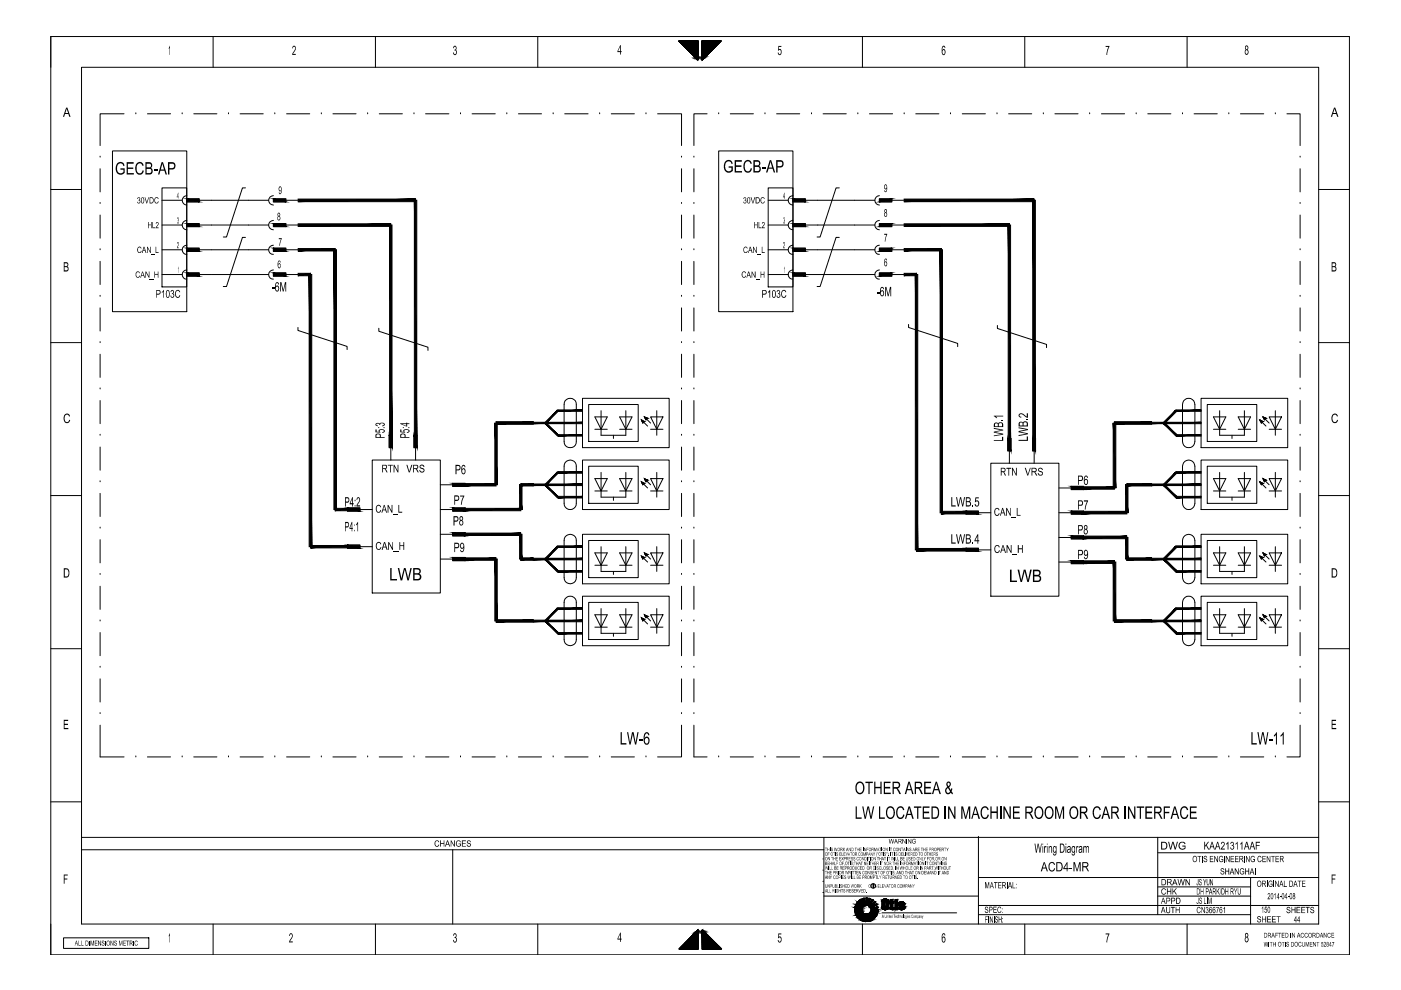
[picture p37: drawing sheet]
<svg xmlns="http://www.w3.org/2000/svg" width="297mm" height="210mm" viewBox="0 0 297 210" stroke-linecap="round" stroke-linejoin="round" font-family="sans-serif">
<!-- layer: LEVEL1 -->
<g fill="none" stroke="#000" stroke-width=".21">
<path d="M10.8 7.7h275.3v194.7h-275.3zM17.3 14.3h262.3v181.6h-262.3zM45.2 7.7v6.6M79.6 7.7v6.6M114 7.7v6.6M182.9 7.7v6.6M217.3 7.7v6.6M251.7 7.7v6.6M21.2 33.3h.1M21.2 35.8v4.9M23.8 32h15.8v34.1h-15.8zM26.3 24.1h-5.1v6.8"/>
<path d="M28.8 24.1h.1M31.3 24.1h4.9M34.3 39.8h5.3v21h-5.3zM38.6 24.1h.1M41.1 24.1h4.9M48.4 24.1h.1M50.9 24.1h4.9M52 39.8h-.6l-3.4 10.4h-.7M58.3 24.1h.1M60.8 24.1h4.9M68.1 24.1h.1M70.6 24.1h4.9"/>
<path d="M77.9 24.1h.1M80.4 24.1h4.9M87.8 24.1h.1M90.2 24.1h5M97.6 24.1h.1M100.1 24.1h4.9M107.5 24.1h.1M109.9 24.1h4.9M117.3 24.1h.1M119.7 24.1h5M127.1 24.1h.1M129.6 24.1h4.9"/>
<path d="M137 24.1h.1M139.4 24.1h5.1v6.8M144.5 33.3h.1M144.5 35.8v4.9M147.1 33.3h.1M147.1 35.8v4.9M149.9 24.1h-2.8v6.8M152.4 24.1h.1M152.4 32h15.7v34.1h-15.7zM154.8 24.1h4.9M162.2 24.1h.1M162.9 39.8h5.2v21h-5.2z"/>
<path d="M164.6 24.1h5M172.1 24.1h.1M174.5 24.1h4.9M177.9 39.8h-.6l-3.4 10.4h-.7M181.9 24.1h.1M184.3 24.1h4.9M191.7 24.1h.1M194.2 24.1h4.9M201.5 24.1h.1M204 24.1h4.9M211.4 24.1h.1M213.8 24.1h5"/>
<path d="M221.2 24.1h.1M223.7 24.1h4.9M231 24.1h.1M233.5 24.1h4.9M240.9 24.1h.1M243.3 24.1h5M250.7 24.1h.1M253.2 24.1h4.9M260.5 24.1h.1M263 24.1h4.9M270.4 24.1h.1M272.9 24.1h2.7v6.8"/>
<path d="M275.6 33.3h.1M275.6 35.8v4.9M10.8 40.2h6.5M21.2 43.1h.1M21.2 53h.1M21.2 45.6v4.9M21.2 55.4v4.9M34.3 58.2h4.3M34.3 53h4.3M34.3 47.7h4.3M34.3 42.5h4.3M39.6 57.9h2.6v.6h-2.6z"/>
<path d="M39.6 52.6h2.6v.7h-2.6zM39.6 47.4h2.6v.6h-2.6zM39.6 42.2h2.6v.6h-2.6zM39.6 41.5a1 1 0 0 0-1 1 1 1 0 0 0 1 1M39.6 46.7a1 1 0 0 0-1 1 1 1 0 0 0 1 1M39.6 52a.97 .97 0 0 0-1 1 .97 .97 0 0 0 1 .9M39.6 57.2a.97 .97 0 0 0-1 1 .97 .97 0 0 0 1 1M42.2 58.2h14.8M42.2 53h14.8M42.2 47.7h14.8M42.2 42.5h14.8M52 50.3h-.6l-3.4 10.4h-.7"/>
<path d="M58 57.9h2.6v.6h-2.6zM58 52.6h2.6v.7h-2.6zM58 47.4h2.6v.6h-2.6zM58 42.2h2.6v.6h-2.6zM58 57.2a.97 .97 0 0 0-1 1 .97 .97 0 0 0 1 1M58 52a.97 .97 0 0 0-1 1 .97 .97 0 0 0 1 .9M58 46.7a1 1 0 0 0-1 1 1 1 0 0 0 1 1M58 41.5a1 1 0 0 0-1 1 1 1 0 0 0 1 1M60.6 58.2h2.6M60.6 53h2.6M60.6 47.7h2.6M60.6 42.5h2.6"/>
<path d="M144.5 53h.1M144.5 43.1h.1M144.5 45.6v4.9M144.5 55.4v4.9M147.1 43.1h.1M147.1 53h.1M147.1 45.6v4.9M147.1 55.4v4.9M162.9 58.2h4.2M162.9 53h4.2M162.9 47.7h4.2M162.9 42.5h4.2"/>
<path d="M168.1 57.9h2.6v.6h-2.6zM168.1 52.6h2.6v.7h-2.6zM168.1 47.4h2.6v.6h-2.6zM168.1 42.2h2.6v.6h-2.6zM168.1 41.5a1 1 0 0 0-1 1 1 1 0 0 0 1 1M168.1 46.7a1 1 0 0 0-1 1 1 1 0 0 0 1 1M168.1 52a.97 .97 0 0 0-1 1 .97 .97 0 0 0 1 .9M168.1 57.2a.97 .97 0 0 0-1 1 .97 .97 0 0 0 1 1M170.7 58.2h14.8M170.7 53h14.8M170.7 47.7h14.8M170.7 42.5h14.8"/>
<path d="M177.9 50.3h-.6l-3.4 10.4h-.7M186.5 57.9h2.6v.6h-2.6zM186.5 52.6h2.6v.7h-2.6zM186.5 47.4h2.6v.6h-2.6zM186.5 42.2h2.6v.6h-2.6zM186.5 57.2a.97 .97 0 0 0-1 1 .97 .97 0 0 0 1 1M186.5 52a.97 .97 0 0 0-1 1 .97 .97 0 0 0 1 .9M186.5 46.7a1 1 0 0 0-1 1 1 1 0 0 0 1 1M186.5 41.5a1 1 0 0 0-1 1 1 1 0 0 0 1 1M189.1 58.2h2.6M189.1 53h2.6M189.1 47.7h2.6"/>
<path d="M189.1 42.5h2.6M275.6 53h.1M275.6 43.1h.1M275.6 45.6v4.9M275.6 55.4v4.9M279.6 40.2h6.5M10.8 72.6h6.5M21.2 62.8h.1M21.2 72.6h.1M21.2 65.3v4.9M21.2 75.1v4.9M63.2 69.4v.7l10.4 3.3v.7"/>
<path d="M80.3 69.6v.6l10.4 3.4v.7M144.5 72.6h.1M144.5 62.8h.1M144.5 65.3v4.9M144.5 75.1v4.9M147.1 62.8h.1M147.1 72.6h.1M147.1 65.3v4.9M147.1 75.1v4.9M192.6 68.8v.6l10.4 3.4v.7M211.5 69v.6l10.4 3.4v.7M275.6 72.6h.1"/>
<path d="M275.6 62.8h.1M275.6 65.3v4.9M275.6 75.1v4.9M279.6 72.6h6.5M21.2 82.5h.1M21.2 92.3h.1M21.2 84.9v4.9M21.2 94.8v4.9M78.9 97.5h14.5v28.2h-14.5zM82.5 92.3h.7v2.6h-.7zM82.9 94.9v2.6M87.8 92.3h.6v2.6h-.6z"/>
<path d="M88.1 94.9v2.6M119.8 85a1.31 1.31 0 0 1 1.5-.5 1.31 1.31 0 0 1 .9 1.3v7.8a1.29 1.29 0 0 1-1.3 1.3 1.29 1.29 0 0 1-1.3-1.3v-7.8zM119.8 98.1a1.31 1.31 0 0 1 1.5-.5 1.31 1.31 0 0 1 .9 1.2v7.9a1.29 1.29 0 0 1-1.3 1.3 1.29 1.29 0 0 1-1.3-1.3v-7.9zM123.5 84.5h18.4v10.4h-18.4zM123.5 97.5h18.4v10.5h-18.4zM124.8 85.8h10.5v7.8h-10.5zM124.8 98.8h10.5v7.9h-10.5zM126.1 88.4h2.6l-1.3 2.6zM126.1 91h2.6M127.4 87.1v5.2h5.3v-5.2M130.1 92.3v.7M131.4 88.4h2.6l-1.3 2.6z"/>
<path d="M131.4 91h2.6M136 89l.6 .4-.3 .3zM136 89l1.3 1.3M136.6 88.4l.7 .3-.3 .3zM136.6 88.4l1.3 1.3M137.9 88.4h2.7l-1.4 2.6zM137.9 91h2.7M139.2 87.1v5.2M144.5 92.3h.1M144.5 82.5h.1M144.5 84.9v4.9M144.5 94.8v4.9"/>
<path d="M147.1 82.5h.1M147.1 92.3h.1M147.1 84.9v4.9M147.1 94.8v4.9M210.1 98.2h14.4v28.2h-14.4zM213.7 93h.6v2.6h-.6zM214 95.6v2.6M218.9 93h.7v2.6h-.7zM219.3 95.6v2.6M251 85a1.31 1.31 0 0 1 1.4-.5 1.31 1.31 0 0 1 .9 1.3v7.8a1.31 1.31 0 0 1-1.3 1.3 1.31 1.31 0 0 1-1.3-1.3v-7.8zM251 98.1a1.31 1.31 0 0 1 1.4-.5 1.31 1.31 0 0 1 .9 1.2v7.9a1.31 1.31 0 0 1-1.3 1.3 1.31 1.31 0 0 1-1.3-1.3v-7.9zM254.6 84.5h18.4v10.4h-18.4z"/>
<path d="M254.6 97.5h18.4v10.5h-18.4zM256 85.8h10.5v7.8h-10.5zM256 98.8h10.5v7.9h-10.5zM257.3 88.4h2.6l-1.3 2.6zM257.3 91h2.6M258.6 87.1v5.2h5.2v-5.2M261.2 92.3v.7M262.5 88.4h2.6l-1.3 2.6zM262.5 91h2.6M267.1 89l.7 .4-.4 .3zM267.1 89l1.3 1.3M267.8 88.4l.6 .3-.3 .3z"/>
<path d="M267.8 88.4l1.3 1.3M269.1 88.4h2.6l-1.3 2.6zM269.1 91h2.6M270.4 87.1v5.2M275.6 92.3h.1M275.6 82.5h.1M275.6 84.9v4.9M275.6 94.8v4.9M10.8 105.1h6.5M21.2 102.2h.1M21.2 112h.1M21.2 104.6v4.9"/>
<path d="M21.2 114.4v4.9M73.7 107.7h2.6v.7h-2.6zM73.7 115.6h2.6v.6h-2.6zM76.3 108h2.6M76.3 115.9h2.6M93.4 102.8h2.6M93.4 108h2.6M93.4 113.3h2.6M93.4 118.5h2.6M96 102.5h2.6v.6h-2.6zM96 107.7h2.6v.7h-2.6zM96 112.9h2.6v.7h-2.6z"/>
<path d="M96 118.2h2.6v.7h-2.6zM119.8 113.8a1.31 1.31 0 0 1 1.5-.4 1.31 1.31 0 0 1 .9 1.2v7.9a1.29 1.29 0 0 1-1.3 1.3 1.29 1.29 0 0 1-1.3-1.3v-7.9zM123.5 113.3h18.4v10.5h-18.4zM124.8 114.6h10.5v7.9h-10.5zM126.1 101.5h2.6l-1.3 2.6zM126.1 117.2h2.6l-1.3 2.6zM126.1 104.1h2.6M126.1 119.8h2.6M127.4 100.2v5.2h5.3v-5.2M127.4 115.9v5.3h5.3v-5.3M130.1 105.4v.7M131.4 101.5h2.6l-1.3 2.6z"/>
<path d="M131.4 117.2h2.6l-1.3 2.6zM131.4 104.1h2.6M131.4 119.8h2.6M136 102.2l.6 .3-.3 .3zM136 117.9l.6 .3-.3 .3zM136 102.2l1.3 1.3M136 117.9l1.3 1.3M136.6 101.5l.7 .3-.3 .4zM136.6 117.2l.7 .4-.3 .3zM136.6 101.5l1.3 1.3M136.6 117.2l1.3 1.3M137.9 101.5h2.7l-1.4 2.6z"/>
<path d="M137.9 117.2h2.7l-1.4 2.6zM137.9 104.1h2.7M137.9 119.8h2.7M139.2 100.2v5.2M139.2 115.9v5.3M144.5 112h.1M144.5 102.2h.1M144.5 104.6v4.9M144.5 114.4v4.9M147.1 102.2h.1M147.1 112h.1M147.1 104.6v4.9"/>
<path d="M147.1 114.4v4.9M204.8 108.4h2.6v.6h-2.6zM204.8 116.2h2.6v.7h-2.6zM207.4 108.7h2.7M207.4 116.6h2.7M224.5 103.5h2.6M224.5 108.7h2.6M224.5 114h2.6M224.5 119.2h2.6M227.1 103.1h2.6v.7h-2.6zM227.1 108.4h2.6v.6h-2.6zM227.1 113.6h2.6v.7h-2.6z"/>
<path d="M227.1 118.9h2.6v.6h-2.6zM251.3 113.5a1.32 1.32 0 0 1 2 1.1v7.9a1.31 1.31 0 0 1-1.3 1.3 1.31 1.31 0 0 1-1.3-1.3v-7.9l.3-.8zM254.6 113.3h18.4v10.5h-18.4zM256 114.6h10.5v7.9h-10.5zM257.3 101.5h2.6l-1.3 2.6zM257.3 117.2h2.6l-1.3 2.6zM257.3 104.1h2.6M257.3 119.8h2.6M258.6 100.2v5.2h5.2v-5.2M258.6 115.9v5.3h5.2v-5.3M261.2 105.4v.7M262.5 101.5h2.6l-1.3 2.6z"/>
<path d="M262.5 117.2h2.6l-1.3 2.6zM262.5 104.1h2.6M262.5 119.8h2.6M267.1 102.2l.7 .3-.4 .3zM267.1 117.9l.7 .3-.4 .3zM267.1 102.2l1.3 1.3M267.1 117.9l1.3 1.3M267.8 101.5l.6 .3-.3 .4zM267.8 117.2l.6 .4-.3 .3zM267.8 101.5l1.3 1.3M267.8 117.2l1.3 1.3M269.1 101.5h2.6l-1.3 2.6z"/>
<path d="M269.1 117.2h2.6l-1.3 2.6zM269.1 104.1h2.6M269.1 119.8h2.6M270.4 100.2v5.2M270.4 115.9v5.3M275.6 112h.1M275.6 102.2h.1M275.6 104.6v4.9M275.6 114.4v4.9M279.6 105.1h6.5M10.8 137.5h6.5M21.2 121.8h.1"/>
<path d="M21.2 131.7h.1M21.2 124.3v4.9M21.2 134.1v4.9M119.8 127a1.3 1.3 0 0 1 1.5-.6 1.3 1.3 0 0 1 .9 1.3v7.9a1.29 1.29 0 0 1-1.3 1.3 1.29 1.29 0 0 1-1.3-1.3v-7.9zM123.5 126.4h18.4v10.5h-18.4zM124.8 127.7h10.5v7.9h-10.5zM126.1 130.3h2.6l-1.3 2.7zM126.1 133h2.6M127.4 129v5.3h5.3v-5.3M130.1 121.2v.6M130.1 134.3v.6M131.4 130.3h2.6l-1.3 2.7z"/>
<path d="M131.4 133h2.6M136 131l.6 .3-.3 .4zM136 131l1.3 1.3M136.6 130.3l.7 .4-.3 .3zM136.6 130.3l1.3 1.4M137.9 130.3h2.7l-1.4 2.7zM137.9 133h2.7M139.2 129v5.3M144.5 131.7h.1M144.5 121.8h.1M144.5 124.3v4.9M144.5 134.1v4.9"/>
<path d="M147.1 121.8h.1M147.1 131.7h.1M147.1 124.3v4.9M147.1 134.1v4.9M251 127a1.3 1.3 0 0 1 1.4-.6 1.3 1.3 0 0 1 .9 1.3v7.9a1.31 1.31 0 0 1-1.3 1.3 1.31 1.31 0 0 1-1.3-1.3v-7.9zM254.6 126.4h18.4v10.5h-18.4zM256 127.7h10.5v7.9h-10.5zM257.3 130.3h2.6l-1.3 2.7zM257.3 133h2.6M258.6 129v5.3h5.2v-5.3M261.2 121.2v.6M261.2 134.3v.6"/>
<path d="M262.5 130.3h2.6l-1.3 2.7zM262.5 133h2.6M267.1 131l.7 .3-.4 .4zM267.1 131l1.3 1.3M267.8 130.3l.6 .4-.3 .3zM267.8 130.3l1.3 1.4M269.1 130.3h2.6l-1.3 2.7zM269.1 133h2.6M270.4 129v5.3M275.6 131.7h.1M275.6 121.8h.1M275.6 124.3v4.9"/>
<path d="M275.6 134.1v4.9M279.6 137.5h6.5M21.2 141.5h.1M21.2 151.3h.1M21.2 153.8v6.7h5.1M21.2 143.9v4.9M144.5 153.8v6.7h-5.1M144.5 151.3h.1M144.5 141.5h.1M144.5 143.9v4.9M147.1 141.5h.1M147.1 151.3h.1"/>
<path d="M147.1 153.8v6.7h2.8M147.1 143.9v4.9M275.6 153.8v6.7h-2.7M275.6 151.3h.1M275.6 141.5h.1M275.6 143.9v4.9M10.8 170h6.5M17.3 177.5h262.3M28.8 160.5h.1M31.3 160.5h4.9M38.6 160.5h.1M41.1 160.5h4.9"/>
<path d="M48.4 160.5h.1M50.9 160.5h4.9M58.3 160.5h.1M60.8 160.5h4.9M68.1 160.5h.1M70.6 160.5h4.9M77.9 160.5h.1M80.4 160.5h4.9M87.8 160.5h.1M90.2 160.5h5M97.6 160.5h.1M100.1 160.5h4.9"/>
<path d="M107.5 160.5h.1M109.9 160.5h4.9M117.3 160.5h.1M119.7 160.5h5M127.1 160.5h.1M129.6 160.5h4.9M137 160.5h.1M152.4 160.5h.1M154.8 160.5h4.9M162.2 160.5h.1M164.6 160.5h5M172.1 160.5h.1"/>
<path d="M174.5 160.5h4.9M174.7 177.5v18.4M181.9 160.5h.1M184.3 160.5h4.9M191.7 160.5h.1M194.2 160.5h4.9M201.5 160.5h.1M204 160.5h4.9M207.4 177.3v18.6M211.4 160.5h.1M213.8 160.5h5M221.2 160.5h.1"/>
<path d="M223.7 160.5h4.9M231 160.5h.1M233.5 160.5h4.9M240.9 160.5h.1M243.3 160.5h5M245.5 177.5v16.4M250.7 160.5h.1M253.2 160.5h4.9M260.5 160.5h.1M263 160.5h4.9M270.4 160.5h.1M279.6 170h6.5"/>
<path d="M13.5 198.8h18.1v2.3h-18.1zM17.3 180.2h157.4M45.2 195.9v6.5M79.6 195.9v6.5M96 180.2v15.7M114 195.9v6.5M174.5 182.1h.1M174.5 184.5h.1M174.5 186.9h.1M174.5 189.2h.1M174.7 190h32.7M181.2 192.7h1.2l-1.2 .1z"/>
<path d="M181.2 192.8l1.2-.1 .3 .1zM181.2 192.8h1.5zM181.2 192.9h1.1l-1.1 .1zM181.2 192.9l1.5-.1zM181.2 193.3l1.1-.4 .5 .2zM181.2 193.3l1.6-.2-.5 .2zM181.2 193.3h1.1l-1 .1zM181.3 192.4l1.1 .3h-1.2v.3l1.1-.1-1.1 .4M181.3 192.3l1.3 .1h-1.3zM181.3 192.4l1.5 .1zM181.3 192.4l1.5 .1-.4 .2zM181.3 193.4l1-.1-1 .2z"/>
<path d="M181.3 193.6l1-.3-.8 .6M181.3 193.5l1-.2-1 .3zM181.4 192l-.1 .3zM181.4 192l1.2 .4-1.3-.1zM181.5 193.9l1.4-.5-.5 .3zM181.5 193.9l.8-.6 .6 .1zM181.5 193.9l.9-.2-.9 .3zM181.5 191.8l1.1 .6-1.2-.4M181.5 191.8l1.2 .4-.1 .2zM181.5 194l.9-.3zM181.5 194.1l.9-.4-.8 .5zM181.6 194.2l.8-.5-.6 .7"/>
<path d="M181.7 191.5l-.2 .2zM181.7 191.5l-.2 .3zM181.7 191.5l1 .7-1.2-.4zM181.8 194.4l1.6-.6zM181.8 194.4l.8-.3-.7 .5zM181.8 191.3l.9 .9-1-.7M181.8 191.3l.3-.3 .9 .9zM181.8 191.3l1.2 .6-.3 .3zM181.9 194.6l.7-.5-.6 .5zM181.9 191.2l-.1 .1 .3-.3zM182 194.6l.6-.5-.5 .6zM182.1 194.7l.5-.6-.3 .8"/>
<path d="M182.1 191l-.2 .2zM182.3 194.9l.6-.5zM182.3 190.8l.7 1.1-.9-.9M182.3 190.8l.3-.1zM182.3 190.8l.3-.1 .7 1.2zM182.3 190.8l1 1.1h-.3zM182.3 192.9l.4-.1 .1 .3zM182.3 193.3l.5-.2 .1 .3zM182.3 194.9l.6-.5-.4 .6zM182.4 192.7l.4-.2-.1 .3zM182.4 190.8l.2-.1zM182.4 193.7l.7-.1 .3 .2z"/>
<path d="M182.4 193.7l.5-.3 .2 .2zM182.4 193.7l1 .1-1.6 .6zM182.6 192.4l.4-.2-.2 .3zM182.6 195.1l.3-.7-.1 .8M182.6 194.1l2.7-.1 .4 .3zM182.6 194.1l3.3-.1zM182.6 194.1l1.1-.3 2.2 .2zM182.6 194.1l.8-.3h.3zM182.6 194.1l3.1 .2-2.8 .1zM182.6 194.1l.3 .3-.6 .5zM182.7 192.2l.3-.3 .2 .1zM182.7 192.2l.5-.2z"/>
<path d="M182.7 192.2h.3l-.4 .2zM182.9 195.9v6.5M182.9 190.5l.4 1.4-.7-1.2M182.9 190.5h.3zM182.9 190.5h.3l.4 1.4zM182.9 190.5l.7 1.4h-.3zM182.9 194.4h2l-.5 .2zM182.9 194.4l2.8-.1zM182.9 194.4l-.3 .7-.1-.1zM182.9 194.4l1.5 .2h-1zM182.9 194.4l.5 .2-.6 .6zM183 190.5h.2z"/>
<path d="M183 191.9h.5zM183.3 195.3l.1-.7 .1 .7h.5l-.1-.7 .2 .7M183.3 191.9h.6zM183.4 194.6h1zM183.4 194.6l-.4 .6h-.2zM183.4 194.6l-.3 .7-.1-.1zM183.4 194.6l-.1 .7h-.2zM183.4 194.6h.5l-.4 .7zM183.5 195.3h.5zM183.5 195.3l.3 .1zM183.6 190.4v1.5l-.4-1.4M183.6 190.4h.2z"/>
<path d="M183.6 190.4h.2l-.2 1.5zM183.6 190.4h.3v1.5M183.7 193.8h2.3zM183.7 193.8h2.3l-.1 .2zM183.8 190.4l-.2 1.5zM183.9 190.4v1.5h-.3zM183.9 194.6h.5l.2 .6zM183.9 194.6l.7 .6-.5 .1zM183.9 194.6l.1 .7h-.5zM183.9 191.9l.2 .1M184 193.8l.2-.1 1.8 .1zM184.1 195.3l.4-.1z"/>
<path d="M184.1 195.3l.5-.1zM184.2 190.5l-.3 1.4zM184.2 193.7l.3-.2h1.6zM184.2 193.7l1.9-.2-.1 .3zM184.2 190.5l-.3 1.4M184.3 190.5l-.4 1.4zM184.3 192.2l1.3-1zM184.3 192.2l1.2-1zM184.3 192.2l1.3-.9zM184.4 192.2l1.2-.9zM184.4 194.6l.5-.2 .3 .4zM184.4 194.6l.8 .2-.4 .3z"/>
<path d="M184.4 190.5l-.5 1.4zM184.5 190.5l-.6 1.4zM184.5 190.5l-.5 1.4zM184.5 190.5l-.4 1.5zM184.5 193.5l1.7-.2-.5 .1zM184.5 193.5l1.2-.1 .4 .1zM184.5 190.5l-.4 1.5M184.5 192.4l1.4-.6zM184.5 192.4l1.4-.7zM184.6 192.4l1.3-.6zM184.6 192.6l1.6-.2zM184.6 192.6l1.5-.3z"/>
<path d="M184.6 193.2l1.6-.3v.2zM184.6 193.2l1.6-.1v.2zM184.6 193.2l1.6 .1-1.7 .2zM184.6 192.6l.1 .1M184.7 192.9h1.5l-.1 .5M184.7 192.7l1.5-.3zM184.7 192.9h1.5l-1.6 .3zM184.8 195.1l-.4-.5 .2 .6M184.8 195.1l.3-.2zM184.8 195.1l.4-.3zM184.9 194.4l.8-.1-.1 .1zM184.9 194.4h.7l-.3 .3z"/>
<path d="M184.9 190.7l-.8 1.3zM184.9 190.7l-.8 1.3M185 190.8l-.9 1.2zM185.1 190.8l-1 1.2zM185.1 190.8l-.9 1.3zM185.1 190.8l-.8 1.3zM185.1 190.8l-.8 1.3M185.3 194.7l-.4-.3 .3 .4M185.3 194h.6l-.1 .1zM185.5 191.1l-1.2 1.1M185.6 194.4l-.3 .3zM185.6 191.3l-1.1 1"/>
<path d="M185.7 193.4l.5-.1-.1 .1zM185.8 194.1l-.5-.1 .4 .3M185.9 191.6l-1.4 .8M185.9 191.8l-1.3 .7M186.1 193.4h-.4l.4 .1M186.1 192.3l.1 .1M186.1 192.3l-1.5 .3M186.2 192.4l-1.6 .2 1.6-.2M186.2 192.4l-1.5 .3M187 192.4l.2 .3M187 191h1.4zM187 191.1h.6z"/>
<path d="M187 191.1l.6-.1zM187 191.1l.6-.1-.6 .1M187 191.1l.7-.1zM187 191h.7zM187 191.1h.5h-.5M187 191.1h.6h-.6M187 191.1h.5zM187 192.4h.5h-.5M187 192.4l.5-1.3-.5 1.3M187 191.1h.5l-.5 1.3zM187 192.4h.5zM187 192.4h.6z"/>
<path d="M187 192.5h.7h-.7M187 192.5h.7zM187 192.5h.6zM187 192.5l.6-.1zM187 192.5l.6-.1-.6 .1M187 192.5h1.4zM187 191.1v1.3M187 193.5h15.8M187 192.6l.5-.3-.3 .4M187 190.9h1.3zM187 192.6l1.4-.1zM187 192.6h1.3z"/>
<path d="M187.1 190.9h1.2zM187.1 192.6h1.2zM187.1 192.6l1.1 .1zM187.1 190.8h1.1zM187.1 192.7h1.1zM187.2 190.8l.3 .4-.5-.3M187.2 190.8l-.2 .3M187.2 190.8l.9-.1zM187.2 190.8h1zM187.2 192.7h1zM187.3 190.7h.7zM187.3 190.7h.8z"/>
<path d="M187.3 192.8l.9-.1zM187.3 192.8h.8zM187.3 192.8h.7zM187.4 190.7h.6M187.4 192.8h.6M187.4 190.7l.4-.1zM187.4 190.7h.6zM187.4 192.8h.6zM187.4 192.8l.4 .1zM187.5 191.1l.1-.1 .2 .1v1.3M187.5 191.1v1.3l.3 .1v-.1M187.5 190.6h.3z"/>
<path d="M187.5 191.1v1.3h-.5zM187.5 192.9h.3zM187.6 191.1h-.6h.6M187.6 192.4h-.6h.6M187.6 190.6h.2zM187.6 192.9h.2zM187.7 191h.7zM187.7 191h-.7h.7M187.7 192.5h.7zM187.7 192.5l.7-.1zM187.8 192.4h.6zM187.8 191.1l.6-.1z"/>
<path d="M187.8 191.1h.6h-.6M187.8 191.1h.6zM187.8 192.4h.6h-.6M187.8 191.1h.6l-.6 1.3zM188.2 190.8l-.4 .4 .5-.3M188.2 190.8l.1 .1M188.3 190.9l.1 .2M188.3 192.6l-.1 .1M188.4 191h-.7h.7M188.4 191l-.6 .1 .6-.1M188.4 191.1h-.6h.6M188.4 192.4h-.6h.6"/>
<path d="M188.4 192.4l-.7 .1 .7-.1M188.4 192.4l-.1 .2-.5-.3 .4 .4M188.4 191.1l-.6 1.3 .6-1.3M188.4 191.1v1.3h-.6zM188.4 191.1v1.3M188.6 191.6l.9-.4zM188.6 191.2h.2l-.2 .4zM188.6 191.2v.4M188.6 191.6h.2M188.8 192.4h.4v.5M188.8 192.4l.2 .4 .2 .1M188.8 190.7h.5l-.5 .5z"/>
<path d="M188.8 191.2l.5-.5v.5zM188.8 191.2h.5l-.7 .4zM188.8 191.6l.7-.4-.2 .4zM188.8 191.6h.5l-.5 .8zM188.8 192.4l.5 .1zM188.8 192.4l.5 .1-.5 .1zM188.8 190.7v.5h-.2M188.8 191.6v.8M188.8 190.7h.5v.5M188.8 192.6l.7-.1zM188.8 192.6l.6-.1zM188.8 192.6l.7-.1-.6 .2z"/>
<path d="M188.9 192.7l.6-.2-.5 .3zM189 192.8l.5-.3-.3 .4zM189.2 192.9h.3M189.3 191.6v.8h-.5zM189.3 191.2h.2M189.4 192.5h.1M189.5 191.2v.4h-.2zM189.5 192.5v.4h-.3zM189.5 191.6h-.2v.8M189.5 191.2v.4M189.5 192.5v.4M189.8 191.2h.5v1.7"/>
<path d="M189.8 190.7h.5v.4h-.5zM189.8 190.7h.5l-.5 .4zM189.8 191.1l.5-.4v.4zM189.8 191.2h.5l-.5 1.7zM189.8 191.2v1.7h.5M190.3 191.2v1.7h-.5zM190.5 192.4h.4a.22 .22 0 0 0 .2 .2 .22 .22 0 0 0 .3-.2M190.5 191.6h.5h-.5M190.5 191.6h.5zM190.5 191.7l.4-.1zM190.5 191.7l.4-.1-.4 .1M190.5 191.7h.4h-.4"/>
<path d="M190.5 191.7h.4zM190.5 191.7l.5 .1zM190.5 192.4h.4zM190.5 192.5l.4-.1-.4 .1M190.5 192.5l.4-.1zM190.5 192.5h.5zM190.5 192.4v.2M190.5 191.5v.4M190.5 191.6h.6h-.6M190.5 191.6h.6zM190.5 191.5l.6 .1zM190.5 191.5h1.3z"/>
<path d="M190.5 191.8h.5zM190.5 191.8h.5h-.5M190.5 191.9l.5-.1zM190.5 192.5h.5h-.5M190.5 192.5h.6zM190.5 192.6h1.3zM190.5 192.6h.6zM190.5 192.6l.6-.1zM190.5 192.6l.6-.1-.6 .1M190.6 191.5h1.2zM190.6 191.9l.4-.1zM190.6 192.7l1.2-.1z"/>
<path d="M190.6 192.7h1.1zM190.6 191.4h1.1zM190.6 191.4l1-.1zM190.6 191.4l1.1 .1zM190.6 192l.4-.2zM190.7 192l.7 .4M190.7 191.3h.9zM190.7 192l.3-.2zM190.7 192.7h1zM190.7 192.7h.9zM190.7 192.7l.9 .1zM190.7 191.3h.8z"/>
<path d="M190.7 192l.3-.2 .5 .3zM190.7 192l.8 .1zM190.7 192.8h.9zM190.7 192.8h.8zM190.8 192.1h.8zM190.8 192.1h.8l-.3 .2zM190.8 191.3h.6zM190.8 191.3h.7zM190.8 192.8h.7zM190.9 192.8h.5M190.9 191.3h.5M190.9 191.3h.5z"/>
<path d="M190.9 192.8h.6zM190.9 192.8h.5zM190.9 191.7h-.4h.4M191 191.2h.3zM191 191.2l.4 .1zM191 192.9l.4-.1zM191 192.9h.3zM191 191.8l-.3 .2 .3-.2M191.1 191.2h.1zM191.1 191.2h.2zM191.1 192.9h.2zM191.1 192.9h.1z"/>
<path d="M191.1 191.6l.7-.1zM191.1 192.6l.7-.1zM191.2 191.6l.6-.1zM191.2 192.5h.6zM191.2 191.6h.6zM191.3 191.6h.5zM191.3 192.3l.5-.1zM191.3 192.3l.4-.1zM191.3 192.3l.3-.2zM191.3 192.3h.5zM191.3 192.5h.5zM191.3 192.4h.5z"/>
<path d="M191.4 191.6h.4zM191.4 191.7h.4zM191.4 192.4h.4zM191.4 192.4h.4h-.4M191.4 192.4l.4 .1zM191.6 192.1l-.3 .4 .5-.3M191.8 192.2v.4M191.8 191.5v.2h-.4l-.2-.1h-.3l.9 .6M191.8 191.5l-.6 .1 .6-.1M191.8 191.6h-.5h.5M191.8 192.5h-.6h.6M191.8 191.6h-.4h.4"/>
<path d="M191.8 192.4h-.4h.4M191.8 192.5h-.5h.5M207.4 193.9h57.7M207.4 192h72.2M207.4 186.1h72.2M217.3 195.9v6.5M245.5 180.8h34.1M245.5 190h19.6M245.5 188h19.6M251.7 195.9v6.5M265.1 186.1v9.8"/>
<circle cx="185.1" cy="187.8" r=".5"/>
</g>
<g fill="#000" stroke="#000" stroke-width=".21">
<path d="M181.3 192.2v.1zM181.4 192l-.1 .2zM181.5 191.7v.1zM181.7 191.5l-.1 .1zM181.7 191.5l-.2 .2zM181.9 191.2l-.1 .1zM182 191.1l-.1 .1zM182.1 191l-.1 .1zM182.1 191l-.2 .2zM182.3 190.8h.1zM182.4 190.8l.2-.1zM183 190.5h.1z"/>
<path d="M183.6 190.4h.2l-.2 1.5zM183.6 190.4h.2zM183.8 190.4l-.2 1.5zM184.2 190.5l-.3 1.4zM184.1 195.3h.2zM184.4 190.5l-.5 1.4zM184.3 190.5l-.4 1.4zM184.3 195.3l.2-.1zM184.5 190.5l-.6 1.4zM184.5 190.5l-.5 1.4zM184.7 192.9h1.5l-1.6 .3zM184.9 190.8l-.8 1.2z"/>
<path d="M184.8 195.1l.1-.1zM185 190.8l-.9 1.2zM185.1 190.8l-1 1.2zM185.1 190.8l-.9 1.2zM185.1 190.8l-.9 1.3zM184.9 195l.2-.1zM185.5 194.6l-.2 .1zM185.6 194.4l-.1 .2zM185.7 193.4l.5-.1-.1 .1zM187 191h1.4zM187 191h.7zM187 192.5h1.4z"/>
<path d="M187 192.6h.3zM187 190.9h1.3zM187 192.6h1.3zM187.1 190.8l.2 .1zM187.1 190.9h1.2zM187.1 192.6h1.2zM187.1 192.6l1.1 .1zM187.1 190.8h1.1zM187.1 192.7h1.1zM187.1 190.8h.2zM187.2 192.7h1zM187.2 190.8l.9-.1z"/>
<path d="M187.3 192.8h.8zM187.3 192.8h.7zM187.3 190.7h.7zM187.4 192.8h.6zM187.4 192.8l.4 .1zM187 192.6l.5-.3-.2 .3zM187.4 190.7l.4-.1zM187 191.1l.6-.1zM187.5 191.1l-.5 1.3zM187.5 192.9h.3zM187.5 190.6h.3zM187 192.5h.7z"/>
<path d="M187.6 192.9h.2zM187.6 190.6h.2zM187.7 192.5h.7zM187.8 192.3l.5 .3h-.2zM187.4 190.7h.6zM187.3 190.7h.8zM188.1 192.6h.2zM188.1 190.8l.2 .1zM187.2 190.8h1zM188.1 190.8h.2zM187.3 192.8l.9-.1zM187.7 191h.7z"/>
<path d="M187.8 192.4h.6zM187.8 192.5l.6-.1zM187.7 192.5l.7-.1zM187 192.6l1.4-.1zM188.4 191.1l-.6 1.3zM188.6 191.2h.2l-.2 .4zM188.8 190.7h.5l-.5 .5zM188.8 191.2h.5l-.7 .4zM188.8 191.6h.5l-.5 .8zM188.8 192.7h.4v.1zM188.8 191.2l.5-.5v.5zM188.6 191.6l.9-.4z"/>
<path d="M188.8 192.6l.7-.1zM188.8 191.6l.7-.4-.2 .4zM189.5 191.2v.4h-.2zM189.5 192.5v.4h-.3zM189.8 190.7h.5l-.5 .4zM189.8 191.2h.5l-.5 1.7zM189.8 191.1l.5-.4v.4zM190.3 191.2v1.7h-.5zM190.5 191.7h.4zM190.5 192.4h.4zM190.5 191.5h1.3zM190.5 192.6h1.3z"/>
<path d="M190.6 191.5h1.2zM190.6 192.7h1.1zM190.6 191.4l1.1 .1zM190.6 191.4l1-.1zM190.7 192.7h.9zM190.7 192.7l.9 .1zM190.7 191.3h.9zM190.7 192l.8 .1zM190.7 192.8h.9zM190.7 192.8h.8zM190.8 192.1h.8zM190.7 191.3h.8z"/>
<path d="M190.8 192.8h.7zM190.8 191.3h.6zM190.9 192.8h.5zM191 191.2l.4 .1zM190.9 191.3h.5zM190.5 192.6l.6-.1zM191 192.9h.3zM190.5 191.6h.6zM190.7 192l.3-.2zM191.1 191.2h.2zM191 191.2h.3zM191.1 192.9h.1z"/>
<path d="M190.5 192.6h.6zM191.1 191.2h.1zM191.1 192.9h.2zM191.4 191.7h.4zM191.4 192.4h.4zM190.8 191.3h.7zM191 192.9l.4-.1zM190.9 192.8h.6zM191.6 192.2h.2zM191.6 192.2h.1zM190.6 191.4h1.1zM191.3 192.3l.4-.1z"/>
<path d="M191.3 192.3l.3-.2zM190.7 192.7h1zM191.1 191.6l.7-.1zM191.2 191.6l.6-.1zM191.2 192.5h.6zM191.2 192.6l.6-.1zM190.6 192.7l1.2-.1zM191.4 191.7l.4-.1z"/>
<path d="M144 8.6l-.1 .1 4.1 4zM143.9 8.7l4.1 4h-.1z"/>
<path d="M147.9 8.7v4h.2zM147.9 8.7h.2v4z"/>
<path d="M143.9 8.7h4.1v-.1zM143.9 8.6h4.1l-4.1 .1z"/>
<path d="M144 8.8h4v-.1zM144 8.7h4l-4 .1z"/>
<path d="M144.1 8.9h3.9v-.1zM144.1 8.8h3.9l-3.9 .1z"/>
<path d="M144.2 9h3.8v-.2zM144.2 8.8h3.8l-3.8 .2z"/>
<path d="M144.3 9.1h3.7v-.2zM144.3 8.9h3.7l-3.7 .2z"/>
<path d="M144.4 9.1h3.6v-.1zM144.4 9h3.6l-3.6 .1z"/>
<path d="M144.5 9.2l3.5-.1zM144.5 9.1h3.5z"/>
<path d="M144.5 9.3l3.5-.1zM144.5 9.2h3.5z"/>
<path d="M144.6 9.4l3.4-.1zM144.6 9.3h3.4z"/>
<path d="M144.7 9.4h3.3v-.1zM144.7 9.3h3.3l-3.3 .1z"/>
<path d="M144.8 9.5h3.2v-.1zM144.8 9.4h3.2l-3.2 .1z"/>
<path d="M144.8 9.6h3.2v-.1zM144.8 9.5h3.2l-3.2 .1z"/>
<path d="M144.9 9.7h3.1v-.1zM144.9 9.6h3.1l-3.1 .1z"/>
<path d="M145 9.8h3v-.1zM145 9.7h3l-3 .1z"/>
<path d="M145.1 9.9h2.9v-.2zM145.1 9.7h2.9l-2.9 .2z"/>
<path d="M145.2 9.9h2.8v-.1zM145.2 9.8h2.8l-2.8 .1z"/>
<path d="M145.3 10l2.7-.1zM145.3 9.9h2.7z"/>
<path d="M145.3 10.1l2.7-.1zM145.3 10h2.7z"/>
<path d="M145.4 10.2l2.6-.1zM145.4 10.1h2.6z"/>
<path d="M145.5 10.2h2.5v-.1zM145.5 10.1h2.5l-2.5 .1z"/>
<path d="M145.6 10.3h2.4v-.1zM145.6 10.2h2.4l-2.4 .1z"/>
<path d="M145.6 10.4h2.4v-.1zM145.6 10.3h2.4l-2.4 .1z"/>
<path d="M145.7 10.5h2.3v-.1zM145.7 10.4h2.3l-2.3 .1z"/>
<path d="M145.8 10.6h2.2v-.1zM145.8 10.5h2.2l-2.2 .1z"/>
<path d="M145.9 10.7h2.1v-.2zM145.9 10.5h2.1l-2.1 .2z"/>
<path d="M146 10.8h2v-.2zM146 10.6h2l-2 .2z"/>
<path d="M146.1 10.8l1.9-.1zM146.1 10.7h1.9z"/>
<path d="M146.1 10.9l1.9-.1zM146.1 10.8h1.9z"/>
<path d="M146.2 11l1.8-.1zM146.2 10.9h1.8z"/>
<path d="M146.3 11h1.7v-.1zM146.3 10.9h1.7l-1.7 .1z"/>
<path d="M146.4 11.1h1.6v-.1zM146.4 11h1.6l-1.6 .1z"/>
<path d="M146.4 11.2h1.6v-.1zM146.4 11.1h1.6l-1.6 .1z"/>
<path d="M146.5 11.3h1.5v-.1zM146.5 11.2h1.5l-1.5 .1z"/>
<path d="M146.6 11.4h1.4v-.1zM146.6 11.3h1.4l-1.4 .1z"/>
<path d="M146.7 11.5h1.3v-.2zM146.7 11.3h1.3l-1.3 .2z"/>
<path d="M146.8 11.5l1.2-.1zM146.8 11.4h1.2z"/>
<path d="M146.9 11.6l1.1-.1zM146.9 11.5h1.1z"/>
<path d="M147 11.7l1-.1zM147 11.6h1z"/>
<path d="M147 11.8h1v-.2zM147 11.6h1l-1 .2z"/>
<path d="M147.1 11.9h.9v-.2zM147.1 11.7h.9l-.9 .2z"/>
<path d="M147.2 11.9h.8v-.1zM147.2 11.8h.8l-.8 .1z"/>
<path d="M147.2 12h.8v-.1zM147.2 11.9h.8l-.8 .1z"/>
<path d="M147.3 12.1h.7v-.1zM147.3 12h.7l-.7 .1z"/>
<path d="M147.4 12.2h.6v-.1zM147.4 12.1h.6l-.6 .1z"/>
<path d="M147.5 12.3h.5v-.2zM147.5 12.1h.5l-.5 .2z"/>
<path d="M147.6 12.3l.4-.1zM147.6 12.2h.4z"/>
<path d="M147.7 12.4l.3-.1zM147.7 12.3h.3z"/>
<path d="M147.7 12.5l.3-.1zM147.7 12.4h.3z"/>
<path d="M147.8 12.6l.2-.2zM147.8 12.4h.2l-.2 .2z"/>
<path d="M148 12.5l-.1 .2zM147.9 12.5v.2z"/>
<path d="M148.8 8.7v4h.1zM148.8 8.7h.1v4z"/>
<path d="M148.9 12.5v.2zM148.9 12.5v.2z"/>
<path d="M148.9 12.6l.1-.2zM148.9 12.4h.1l-.1 .2z"/>
<path d="M148.9 12.5l.2-.1zM148.9 12.4h.2z"/>
<path d="M148.9 12.4l.3-.1zM148.9 12.3h.3z"/>
<path d="M148.9 12.3l.4-.1zM148.9 12.2h.4z"/>
<path d="M148.9 12.3h.5v-.2zM148.9 12.1h.5l-.5 .2z"/>
<path d="M148.9 12.2h.6v-.1zM148.9 12.1h.6l-.6 .1z"/>
<path d="M148.9 12.1h.6v-.1zM148.9 12h.6l-.6 .1z"/>
<path d="M148.9 12h.7v-.1zM148.9 11.9h.7l-.7 .1z"/>
<path d="M148.9 11.9h.8v-.1zM148.9 11.8h.8l-.8 .1z"/>
<path d="M148.9 11.9h.8v-.2zM148.9 11.7h.8l-.8 .2z"/>
<path d="M148.9 11.8h.9v-.2zM148.9 11.6h.9l-.9 .2z"/>
<path d="M148.9 11.7l1-.1zM148.9 11.6h1z"/>
<path d="M148.9 11.6l1.1-.1zM148.9 11.5h1.1z"/>
<path d="M148.9 11.5l1.2-.1zM148.9 11.4h1.2z"/>
<path d="M148.9 11.5h1.3v-.2zM148.9 11.3h1.3l-1.3 .2z"/>
<path d="M148.9 11.4h1.3v-.1zM148.9 11.3h1.3l-1.3 .1z"/>
<path d="M148.9 11.3h1.4v-.1zM148.9 11.2h1.4l-1.4 .1z"/>
<path d="M148.9 11.2h1.5v-.1zM148.9 11.1h1.5l-1.5 .1z"/>
<path d="M148.9 11.1h1.6v-.1zM148.9 11h1.6l-1.6 .1z"/>
<path d="M148.9 11h1.7v-.1zM148.9 10.9h1.7l-1.7 .1z"/>
<path d="M148.9 11l1.7-.1zM148.9 10.9h1.7z"/>
<path d="M148.9 10.9l1.8-.1zM148.9 10.8h1.8z"/>
<path d="M148.9 10.8l1.9-.1zM148.9 10.7h1.9z"/>
<path d="M148.9 10.8h2v-.2zM148.9 10.6h2l-2 .2z"/>
<path d="M148.9 10.7h2.1v-.2zM148.9 10.5h2.1l-2.1 .2z"/>
<path d="M148.9 10.6h2.1v-.1zM148.9 10.5h2.1l-2.1 .1z"/>
<path d="M148.9 10.5h2.2v-.1zM148.9 10.4h2.2l-2.2 .1z"/>
<path d="M148.9 10.4h2.3v-.1zM148.9 10.3h2.3l-2.3 .1z"/>
<path d="M148.9 10.3h2.4v-.1zM148.9 10.2h2.4l-2.4 .1z"/>
<path d="M148.9 10.2h2.5v-.1zM148.9 10.1h2.5l-2.5 .1z"/>
<path d="M148.9 10.2l2.5-.1zM148.9 10.1h2.5z"/>
<path d="M148.9 10.1l2.6-.1zM148.9 10h2.6z"/>
<path d="M148.9 10l2.7-.1zM148.9 9.9h2.7z"/>
<path d="M148.9 9.9h2.8v-.1zM148.9 9.8h2.8l-2.8 .1z"/>
<path d="M148.9 9.9h2.9v-.2zM148.9 9.7h2.9l-2.9 .2z"/>
<path d="M148.9 9.8h2.9v-.1zM148.9 9.7h2.9l-2.9 .1z"/>
<path d="M148.9 9.7h3v-.1zM148.9 9.6h3l-3 .1z"/>
<path d="M148.9 9.6h3.1v-.1zM148.9 9.5h3.1l-3.1 .1z"/>
<path d="M148.9 9.5h3.2v-.1zM148.9 9.4h3.2l-3.2 .1z"/>
<path d="M148.9 9.4h3.3v-.1zM148.9 9.3h3.3l-3.3 .1z"/>
<path d="M148.9 9.4l3.3-.1zM148.9 9.3h3.3z"/>
<path d="M148.9 9.3l3.4-.1zM148.9 9.2h3.4z"/>
<path d="M148.9 9.2l3.5-.1zM148.9 9.1h3.5z"/>
<path d="M148.9 9.1h3.6v-.1zM148.9 9h3.6l-3.6 .1z"/>
<path d="M148.9 9.1h3.6v-.2zM148.9 8.9h3.6l-3.6 .2z"/>
<path d="M148.9 9h3.7v-.2zM148.9 8.8h3.7l-3.7 .2z"/>
<path d="M148.9 8.9h3.8v-.1zM148.9 8.8h3.8l-3.8 .1z"/>
<path d="M148.9 8.8h3.9v-.1zM148.9 8.7h3.9l-3.9 .1z"/>
<path d="M148.9 8.7h4v-.1zM148.9 8.6h4l-4 .1z"/>
<path d="M152.8 8.6l-3.9 4.1 4-4zM148.8 12.7l4-4.1-3.9 4.1z"/>
<path d="M39.6 57.9v.6h2.6zM39.6 57.9h2.6v.6z"/>
<path d="M39.6 52.6v.7h2.6zM39.6 52.6h2.6v.7z"/>
<path d="M39.6 47.4v.6h2.6zM39.6 47.4h2.6v.6z"/>
<path d="M39.6 42.2v.6h2.6zM39.6 42.2h2.6v.6z"/>
<path d="M58 57.9v.6h2.6zM58 57.9h2.6v.6z"/>
<path d="M58 52.6v.7h2.6zM58 52.6h2.6v.7z"/>
<path d="M58 47.4v.6h2.6zM58 47.4h2.6v.6z"/>
<path d="M58 42.2v.6h2.6zM58 42.2h2.6v.6z"/>
<path d="M63.2 58v.5l2.6-.5zM63.2 58.5l2.6-.5v.5z"/>
<path d="M63.2 52.7v.5l7.8-.5zM63.2 53.2l7.8-.5v.5z"/>
<path d="M63.2 47.5v.5l19.7-.5zM63.2 48l19.7-.5v.5z"/>
<path d="M63.2 42.2v.6l24.9-.6zM63.2 42.8l24.9-.6v.6z"/>
<path d="M65.5 58.2l.6 57.7v-57.7zM65.5 58.2l.6 57.7h-.6z"/>
<path d="M70.8 53l.5 55v-55zM70.8 53l.5 55h-.5z"/>
<path d="M82.6 47.7l.5 44.6v-44.6zM82.6 47.7l.5 44.6h-.5z"/>
<path d="M87.9 42.5l.5 49.8v-49.8zM87.9 42.5l.5 49.8h-.5z"/>
<path d="M168.1 57.9v.6h2.6zM168.1 57.9h2.6v.6z"/>
<path d="M168.1 52.6v.7h2.6zM168.1 52.6h2.6v.7z"/>
<path d="M168.1 47.4v.6h2.6zM168.1 47.4h2.6v.6z"/>
<path d="M168.1 42.2v.6h2.6zM168.1 42.2h2.6v.6z"/>
<path d="M186.5 57.9h2.6l-2.6 .6zM186.5 58.5h2.6v-.6z"/>
<path d="M186.5 52.6h2.6l-2.6 .7zM186.5 53.3h2.6v-.7z"/>
<path d="M186.5 47.4h2.6l-2.6 .6zM186.5 48h2.6v-.6z"/>
<path d="M186.5 42.2h2.6l-2.6 .6zM186.5 42.8h2.6v-.6z"/>
<path d="M191.7 58v.5l2.6-.5zM191.7 58.5l2.6-.5v.5z"/>
<path d="M191.7 52.7v.5l7.9-.5zM191.7 53.2l7.9-.5v.5z"/>
<path d="M191.7 47.5v.5l22.3-.5zM191.7 48l22.3-.5v.5z"/>
<path d="M191.7 42.2v.6l27.6-.6zM191.7 42.8l27.6-.6v.6z"/>
<path d="M194.1 58.2l.5 58.4v-58.4zM194.1 58.2l.5 58.4h-.5z"/>
<path d="M199.3 53l.5 55.7v-55.7zM199.3 53l.5 55.7h-.5z"/>
<path d="M213.8 47.7l.5 45.3v-45.3zM213.8 47.7l.5 45.3h-.5z"/>
<path d="M219 42.5l.5 50.5v-50.5zM219 42.5l.5 50.5h-.5z"/>
<path d="M82.5 92.3v2.6h.7zM82.5 92.3h.7v2.6z"/>
<path d="M87.8 92.3v2.6h.6zM87.8 92.3h.6v2.6z"/>
<path d="M105.2 89.4v.6l7.8-.6zM105.2 90l7.8-.6v.6z"/>
<path d="M113 89.5v.3l10.5-.3zM113 89.8l10.5-.3v.3z"/>
<path d="M115.5 89.8l2.7 2.6 .2-.2zM115.5 89.8l.3-.2 2.6 2.6z"/>
<path d="M118.3 86.9v.3l5.2-.3zM118.3 87.2l5.2-.3v.3z"/>
<path d="M118.3 92.2v.3l5.2-.3zM118.3 92.5l5.2-.3v.3z"/>
<path d="M118.3 100v.3l5.2-.3zM118.3 100.3l5.2-.3v.3z"/>
<path d="M118.2 87l-2.4 2.8 2.6-2.6zM118.2 87l-2.4 2.8-.3-.2z"/>
<path d="M136 89l.2 .4h.4zM136.2 89.4h.4l-.3 .3z"/>
<path d="M136.6 88.4l.2 .3h.5zM136.8 88.7h.5l-.3 .3z"/>
<path d="M213.7 93v2.6h.6zM213.7 93h.6v2.6z"/>
<path d="M218.9 93v2.6h.7zM218.9 93h.7v2.6z"/>
<path d="M236.3 89.4v.6l7.9-.6zM236.3 90l7.9-.6v.6z"/>
<path d="M244.2 89.5v.3l10.4-.3zM244.2 89.8l10.4-.3v.3z"/>
<path d="M246.6 89.8l2.7 2.6 .2-.2zM246.6 89.8l.3-.2 2.6 2.6z"/>
<path d="M249.4 86.9v.3l5.2-.3zM249.4 87.2l5.2-.3v.3z"/>
<path d="M249.4 92.2v.3l5.2-.3zM249.4 92.5l5.2-.3v.3z"/>
<path d="M249.4 100v.3l5.2-.3zM249.4 100.3l5.2-.3v.3z"/>
<path d="M249.3 87l-2.4 2.8 2.6-2.6zM249.3 87l-2.4 2.8-.3-.2z"/>
<path d="M267.1 89l.2 .4h.5zM267.3 89.4h.5l-.4 .3z"/>
<path d="M267.8 88.4l.1 .3h.5zM267.9 88.7h.5l-.3 .3z"/>
<path d="M65.8 115.7v.5l7.9-.5zM65.8 116.2l7.9-.5v.5z"/>
<path d="M71 107.8v.5l2.7-.5zM71 108.3l2.7-.5v.5z"/>
<path d="M73.7 107.7v.7h2.6zM73.7 107.7h2.6v.7z"/>
<path d="M73.7 115.6v.6h2.6zM73.7 115.6h2.6v.6z"/>
<path d="M96 102.5v.6h2.6zM96 102.5h2.6v.6z"/>
<path d="M96 107.7v.7h2.6zM96 107.7h2.6v.7z"/>
<path d="M96 112.9v.7h2.6zM96 112.9h2.6v.7z"/>
<path d="M96 118.2v.7h2.6zM96 118.2h2.6v.7z"/>
<path d="M98.6 118.3v.5l6.6-.5zM98.6 118.8l6.6-.5v.5z"/>
<path d="M98.6 113v.5l11.8-.5zM98.6 113.5l11.8-.5v.5z"/>
<path d="M98.6 102.5v.5l6.6-.5zM98.6 103l6.6-.5v.5z"/>
<path d="M98.6 107.8v.5l11.8-.5zM98.6 108.3l11.8-.5v.5z"/>
<path d="M104.9 89.7v13.1h.5zM104.9 89.7h.5v13.1z"/>
<path d="M104.9 118.5l.5 13.2v-13.2zM104.9 118.5l.5 13.2h-.5z"/>
<path d="M110.2 113.3v5.2h.5zM110.2 113.3h.5v5.2z"/>
<path d="M110.2 102.8v5.2h.5zM110.2 102.8h.5v5.2z"/>
<path d="M110.4 102.5v.5l2.6-.5zM110.4 103l2.6-.5v.5z"/>
<path d="M110.4 118.3v.5l2.6-.5zM110.4 118.8l2.6-.5v.5z"/>
<path d="M113 102.6v.4l10.5-.4zM113 103l10.5-.4v.4z"/>
<path d="M113 118.4v.3l10.5-.3zM113 118.7l10.5-.3v.3z"/>
<path d="M115.5 102.9l2.7 2.6 .2-.2zM115.5 102.9l.3-.2 2.6 2.6z"/>
<path d="M118.3 105.2v.4l5.2-.4zM118.3 105.6l5.2-.4v.4z"/>
<path d="M118.3 115.7v.4l5.2-.4zM118.3 116.1l5.2-.4v.4z"/>
<path d="M118.2 100.1l-2.4 2.8 2.6-2.6zM118.2 100.1l-2.4 2.8-.3-.2z"/>
<path d="M118.2 115.8l-2.4 2.9 2.6-2.7zM118.2 115.8l-2.4 2.9-.3-.3z"/>
<path d="M136 102.2l.2 .3h.4zM136.2 102.5h.4l-.3 .3z"/>
<path d="M136 117.9l.2 .3h.4zM136.2 118.2h.4l-.3 .3z"/>
<path d="M136.6 101.5l.2 .3h.5zM136.8 101.8h.5l-.3 .4z"/>
<path d="M136.6 117.2l.2 .4h.5zM136.8 117.6h.5l-.3 .3z"/>
<path d="M194.3 116.3v.5l10.5-.5zM194.3 116.8l10.5-.5v.5z"/>
<path d="M199.6 108.4v.6l5.2-.6zM199.6 109l5.2-.6v.6z"/>
<path d="M204.8 108.4v.6h2.6zM204.8 108.4h2.6v.6z"/>
<path d="M204.8 116.2v.7h2.6zM204.8 116.2h2.6v.7z"/>
<path d="M227.1 103.1v.7h2.6zM227.1 103.1h2.6v.7z"/>
<path d="M227.1 108.4v.6h2.6zM227.1 108.4h2.6v.6z"/>
<path d="M227.1 113.6v.7h2.6zM227.1 113.6h2.6v.7z"/>
<path d="M227.1 118.9v.6h2.6zM227.1 118.9h2.6v.6z"/>
<path d="M229.7 118.9v.6l6.6-.6zM229.7 119.5l6.6-.6v.6z"/>
<path d="M229.7 103.2v.5l6.6-.5zM229.7 103.7l6.6-.5v.5z"/>
<path d="M229.7 113.7v.5l9.2-.5zM229.7 114.2l9.2-.5v.5z"/>
<path d="M229.7 108.4v.6l9.2-.6zM229.7 109l9.2-.6v.6z"/>
<path d="M236 89.7v13.8h.6zM236 89.7h.6v13.8z"/>
<path d="M236 119.2l.6 12.5v-12.5zM236 119.2l.6 12.5h-.6z"/>
<path d="M238.6 102.8v5.9h.6zM238.6 102.8h.6v5.9z"/>
<path d="M238.9 102.5v.5l5.3-.5zM238.9 103l5.3-.5v.5z"/>
<path d="M238.9 118.3v.5l5.3-.5zM238.9 118.8l5.3-.5v.5z"/>
<path d="M238.6 114l.6 4.5v-4.5zM238.6 114l.6 4.5h-.6z"/>
<path d="M244.2 102.6v.4l10.4-.4zM244.2 103l10.4-.4v.4z"/>
<path d="M244.2 118.4v.3l10.4-.3zM244.2 118.7l10.4-.3v.3z"/>
<path d="M246.6 102.9l2.7 2.6 .2-.2zM246.6 102.9l.3-.2 2.6 2.6z"/>
<path d="M249.4 105.2v.4l5.2-.4zM249.4 105.6l5.2-.4v.4z"/>
<path d="M249.4 115.7v.4l5.2-.4zM249.4 116.1l5.2-.4v.4z"/>
<path d="M249.3 100.1l-2.4 2.8 2.6-2.6zM249.3 100.1l-2.4 2.8-.3-.2z"/>
<path d="M249.3 115.8l-2.4 2.9 2.6-2.7zM249.3 115.8l-2.4 2.9-.3-.3z"/>
<path d="M267.1 102.2l.2 .3h.5zM267.3 102.5h.5l-.4 .3z"/>
<path d="M267.1 117.9l.2 .3h.5zM267.3 118.2h.5l-.4 .3z"/>
<path d="M267.8 101.5l.1 .3h.5zM267.9 101.8h.5l-.3 .4z"/>
<path d="M267.8 117.2l.1 .4h.5zM267.9 117.6h.5l-.3 .3z"/>
<path d="M105.2 131.4v.5l7.8-.5zM105.2 131.9l7.8-.5v.5z"/>
<path d="M113 131.5v.3l10.5-.3zM113 131.8l10.5-.3v.3z"/>
<path d="M115.5 118.7l2.7 2.6 .2-.3zM115.8 118.4l2.6 2.6-2.9-2.3z"/>
<path d="M115.5 131.7l2.7 2.7 .2-.2zM115.8 131.5l2.6 2.7-2.9-2.5z"/>
<path d="M118.3 121v.3l5.2-.3zM118.3 121.3l5.2-.3v.3z"/>
<path d="M118.3 128.9v.3l5.2-.3zM118.3 129.2l5.2-.3v.3z"/>
<path d="M118.3 134.1v.4l5.2-.4zM118.3 134.5l5.2-.4v.4z"/>
<path d="M118.2 128.9l-2.4 2.8 2.6-2.5zM118.2 128.9l-2.4 2.8-.3-.2z"/>
<path d="M136 131l.2 .3h.4zM136.2 131.3h.4l-.3 .4z"/>
<path d="M136.6 130.3l.2 .4h.5zM136.8 130.7h.5l-.3 .3z"/>
<path d="M236.3 131.4v.5l7.9-.5zM236.3 131.9l7.9-.5v.5z"/>
<path d="M244.2 131.5v.3l10.4-.3zM244.2 131.8l10.4-.3v.3z"/>
<path d="M246.6 118.7l2.7 2.6 .2-.3zM246.9 118.4l2.6 2.6-2.9-2.3z"/>
<path d="M246.6 131.7l2.7 2.7 .2-.2zM246.6 131.7l.3-.2 2.6 2.7z"/>
<path d="M249.4 121v.3l5.2-.3zM249.4 121.3l5.2-.3v.3z"/>
<path d="M249.4 128.9v.3l5.2-.3zM249.4 129.2l5.2-.3v.3z"/>
<path d="M249.4 134.1v.4l5.2-.4zM249.4 134.5l5.2-.4v.4z"/>
<path d="M249.3 128.9l-2.4 2.8 2.6-2.5zM249.3 128.9l-2.4 2.8-.3-.2z"/>
<path d="M267.1 131l.2 .3h.5zM267.3 131.3h.5l-.4 .4z"/>
<path d="M267.8 130.3l.1 .4h.5zM267.9 130.7h.5l-.3 .3z"/>
<path d="M145.2 199.9v.2l2.8-.2zM145.2 200.1l2.8-.2v.2z"/>
<path d="M145.3 199.9v.1l2.7-.1zM145.3 200l2.7-.1v.1z"/>
<path d="M145.3 199.8h2.7zM145.3 199.9l2.7-.1z"/>
<path d="M145.4 199.7h2.6zM145.4 199.8l2.6-.1z"/>
<path d="M145.5 199.6h2.5zM145.5 199.7l2.5-.1z"/>
<path d="M145.6 199.6v.1l2.4-.1zM145.6 199.7l2.4-.1v.1z"/>
<path d="M145.7 199.5v.1l2.3-.1zM145.7 199.6l2.3-.1v.1z"/>
<path d="M145.8 199.4v.1l2.2-.1zM145.8 199.5l2.2-.1v.1z"/>
<path d="M145.9 199.3v.1l2.1-.1zM145.9 199.4l2.1-.1v.1z"/>
<path d="M145.9 199.2v.1l2.1-.1zM145.9 199.3l2.1-.1v.1z"/>
<path d="M146 199.1v.2l2-.2zM146 199.3l2-.2v.2z"/>
<path d="M146.1 199.1h1.9zM146.1 199.2l1.9-.1z"/>
<path d="M146.1 199h1.9zM146.1 199.1l1.9-.1z"/>
<path d="M146.2 198.9h1.8zM146.2 199l1.8-.1z"/>
<path d="M146.3 198.8h1.7zM146.3 198.9l1.7-.1z"/>
<path d="M146.4 198.8v.1l1.6-.1zM146.4 198.9l1.6-.1v.1z"/>
<path d="M146.5 198.7v.1l1.5-.1zM146.5 198.8l1.5-.1v.1z"/>
<path d="M146.6 198.6v.1l1.4-.1zM146.6 198.7l1.4-.1v.1z"/>
<path d="M146.7 198.5v.1l1.3-.1zM146.7 198.6l1.3-.1v.1z"/>
<path d="M146.7 198.4v.1l1.3-.1zM146.7 198.5l1.3-.1v.1z"/>
<path d="M146.8 198.3v.2l1.2-.2zM146.8 198.5l1.2-.2v.2z"/>
<path d="M146.9 198.3h1.1zM146.9 198.4l1.1-.1z"/>
<path d="M147 198.2h1zM147 198.3l1-.1z"/>
<path d="M147 198.1h1zM147 198.2l1-.1z"/>
<path d="M147.1 198v.2l.9-.2zM147.1 198.2l.9-.2v.2z"/>
<path d="M147.2 198v.1l.8-.1zM147.2 198.1l.8-.1v.1z"/>
<path d="M147.3 197.9v.1l.7-.1zM147.3 198l.7-.1v.1z"/>
<path d="M147.4 197.8v.1l.6-.1zM147.4 197.9l.6-.1v.1z"/>
<path d="M147.5 197.7v.1l.5-.1zM147.5 197.8l.5-.1v.1z"/>
<path d="M147.5 197.6v.1l.5-.1zM147.5 197.7l.5-.1v.1z"/>
<path d="M147.6 197.5v.2l.4-.2zM147.6 197.7l.4-.2v.2z"/>
<path d="M147.7 197.5h.3zM147.7 197.6l.3-.1z"/>
<path d="M147.8 197.4h.2zM147.8 197.5l.2-.1z"/>
<path d="M147.8 197.3h.2zM147.8 197.4l.2-.1z"/>
<path d="M147.9 197.2v.2zM148 197.2l-.1 .2z"/>
<path d="M148 197.2l.1 4zM148 197.2l.1 4z"/>
<path d="M148.9 197.2v.2zM149 197.2l-.1 .2z"/>
<path d="M148.9 197.3h.2zM148.9 197.4l.2-.1z"/>
<path d="M148.9 197.4h.3zM148.9 197.5l.3-.1z"/>
<path d="M148.9 197.5h.3zM148.9 197.6l.3-.1z"/>
<path d="M148.9 197.5v.2l.4-.2zM148.9 197.7l.4-.2v.2z"/>
<path d="M148.9 197.6v.1l.5-.1zM148.9 197.7l.5-.1v.1z"/>
<path d="M148.9 197.7v.1l.6-.1zM148.9 197.8l.6-.1v.1z"/>
<path d="M148.9 197.8v.1l.6-.1zM148.9 197.9l.6-.1v.1z"/>
<path d="M148.9 197.9v.1l.7-.1zM148.9 198l.7-.1v.1z"/>
<path d="M148.9 198v.1l.8-.1zM148.9 198.1l.8-.1v.1z"/>
<path d="M148.9 198v.2l.9-.2zM148.9 198.2l.9-.2v.2z"/>
<path d="M148.9 198.1h1zM148.9 198.2l1-.1z"/>
<path d="M148.9 198.2h1.1zM148.9 198.3l1.1-.1z"/>
<path d="M148.9 198.3h1.1zM148.9 198.4l1.1-.1z"/>
<path d="M148.9 198.3v.2l1.2-.2zM148.9 198.5l1.2-.2v.2z"/>
<path d="M148.9 198.4v.1l1.3-.1zM148.9 198.5l1.3-.1v.1z"/>
<path d="M148.9 198.5v.1l1.4-.1zM148.9 198.6l1.4-.1v.1z"/>
<path d="M148.9 198.6v.1l1.4-.1zM148.9 198.7l1.4-.1v.1z"/>
<path d="M148.9 198.7v.1l1.5-.1zM148.9 198.8l1.5-.1v.1z"/>
<path d="M148.9 198.8v.1l1.6-.1zM148.9 198.9l1.6-.1v.1z"/>
<path d="M148.9 198.8h1.7zM148.9 198.9l1.7-.1z"/>
<path d="M148.9 198.9h1.8zM148.9 199l1.8-.1z"/>
<path d="M148.9 199h1.9zM148.9 199.1l1.9-.1z"/>
<path d="M148.9 199.1h1.9zM148.9 199.2l1.9-.1z"/>
<path d="M148.9 199.1v.2l2-.2zM148.9 199.3l2-.2v.2z"/>
<path d="M148.9 199.2v.1l2.1-.1zM148.9 199.3l2.1-.1v.1z"/>
<path d="M148.9 199.3v.1l2.2-.1zM148.9 199.4l2.2-.1v.1z"/>
<path d="M148.9 199.4v.1l2.2-.1zM148.9 199.5l2.2-.1v.1z"/>
<path d="M148.9 199.5v.1l2.3-.1zM148.9 199.6l2.3-.1v.1z"/>
<path d="M148.9 199.6v.1l2.4-.1zM148.9 199.7l2.4-.1v.1z"/>
<path d="M148.9 199.6h2.5zM148.9 199.7l2.5-.1z"/>
<path d="M148.9 199.7h2.6zM148.9 199.8l2.6-.1z"/>
<path d="M148.9 199.8h2.7zM148.9 199.9l2.7-.1z"/>
<path d="M148.9 199.9v.1l2.7-.1zM148.9 200l2.7-.1v.1z"/>
<path d="M148.9 199.9v.2l2.8-.2zM148.9 200.1l2.8-.2v.2z"/>
<path d="M148.9 197.2v4zM148.9 197.2v4z"/>
<path d="M181.2 192.9h1.1zM181.2 192.9h1.1z"/>
<path d="M181.2 193.3h1.1zM181.3 193.3h1z"/>
<path d="M181.3 192.3v.1h1.3zM181.3 192.4h1.3z"/>
<path d="M181.3 192.4l1.5 .1zM181.6 192.5h1.2l-.4 .2z"/>
<path d="M181.4 192l-.1 .3h.9zM181.3 192.3l1.3 .1z"/>
<path d="M181.5 191.8l.6 .4h.6zM182.1 192.2h.6l-.1 .2z"/>
<path d="M181.7 191.5l-.2 .3h.6zM181.5 191.8h.6l.6 .4z"/>
<path d="M181.8 191.3l.8 .6h.4zM182.6 191.9h.4l-.3 .3z"/>
<path d="M182.1 191l-.3 .3h.5zM181.8 191.3h.5l.7 .6z"/>
<path d="M182.3 190.8l.7 1.1h.3zM183 191.9h.3z"/>
<path d="M181.8 193.1h1l-.5-.2zM181.2 193.3l.6-.2h1z"/>
<path d="M181.3 193.4l1-.1zM181.3 193.4h.7l-.7 .1z"/>
<path d="M181.3 193.5l1-.2zM181.3 193.5h.4l-.4 .1z"/>
<path d="M182.2 193.4h.7zM181.5 193.9l.7-.5h.7z"/>
<path d="M181.2 192.7h1.2zM181.2 192.7h1.1l-1.1 .1z"/>
<path d="M181.2 192.8h1.5l-.3-.1zM181.2 192.8h1.5z"/>
<path d="M181.5 193.9l.9-.2zM181.5 193.9h.3l-.3 .1z"/>
<path d="M181.5 194l.9-.3zM181.5 194h.3z"/>
<path d="M181.5 194.1l.9-.4zM181.5 194.1h.3l-.2 .1z"/>
<path d="M182.3 193.8h1.1zM182.3 193.8h1.1l-1.6 .6z"/>
<path d="M181.3 192.4h1.3zM181.3 192.4l1.5 .1z"/>
<path d="M182.3 190.8h.4l-.1-.1zM182.3 190.8h.4l.6 1.1z"/>
<path d="M181.8 194.4l.8-.3zM181.8 194.4h.2l-.1 .2z"/>
<path d="M181.9 194.6h.2l.5-.5zM181.9 194.6h.2z"/>
<path d="M182 194.6h.2l.4-.5zM182 194.6h.2z"/>
<path d="M182.6 194.1l.3 .2h2.8zM182.9 194.3h2.8z"/>
<path d="M182.6 194.1l-.1 .3h.4zM182.5 194.4h.4l-.6 .5z"/>
<path d="M182.7 192.2h.3zM182.7 192.2h.3l-.4 .2z"/>
<path d="M181.2 192.8h1.5zM181.2 192.8h1.5z"/>
<path d="M181.2 192.9l1.5-.1zM181.2 192.9h1.2z"/>
<path d="M182.3 192.9h.4v-.1zM182.3 192.9h.4l.1 .2z"/>
<path d="M181.2 193.3h1.2l.4-.2zM181.2 193.3h1.2z"/>
<path d="M182.3 193.3h.6l-.1-.2zM182.3 193.3l.6 .1z"/>
<path d="M182.4 192.7h.4v-.2zM182.4 192.7h.4l-.1 .1z"/>
<path d="M182.5 193.6h.6l-.2-.2zM182.5 193.6h.6l-.7 .1z"/>
<path d="M182 193.7h.4l.5-.3zM181.5 193.9l.9-.2z"/>
<path d="M182.9 190.5l.4 1.4h.3zM183.3 191.9h.3z"/>
<path d="M182.3 194.9l.6-.5zM182.3 194.9h.1z"/>
<path d="M182.3 194.9h.2l.4-.5zM182.3 194.9h.2z"/>
<path d="M182.9 194.4l-.4 .6h.1zM182.5 195h.1z"/>
<path d="M182.9 194.4l.4 .2h1.1zM183.3 194.6h1.1z"/>
<path d="M182.9 194.4v.2h.5zM182.9 194.6h.5l-.6 .6z"/>
<path d="M182.6 192.4h.3l.1-.2zM182.6 192.4h.3z"/>
<path d="M183 191.9l-.1 .1h.3zM182.7 192.2l.5-.2z"/>
<path d="M182.4 193.7h.8zM182.4 193.7l1 .1z"/>
<path d="M183 190.5h.2zM182.9 190.5h.2z"/>
<path d="M182.9 190.5h.3zM182.9 190.5h.3l.4 1.4z"/>
<path d="M182.7 192.2l.5-.2zM182.7 192.2h.4z"/>
<path d="M183.3 191.9h.6zM183.5 191.9h.4z"/>
<path d="M183.2 191.9h.3zM183 191.9h.5z"/>
<path d="M183.2 193.8h.5zM182.6 194.1l.6-.3h.5z"/>
<path d="M182.6 194.1l.8-.3zM181.8 194.4l.8-.3z"/>
<path d="M183.4 194.6l-.6 .6h.2zM182.8 195.2h.2z"/>
<path d="M183.4 194.6l-.4 .6h.1zM183 195.2l.1 .1z"/>
<path d="M183.4 194.6l-.3 .7h.2zM183.1 195.3h.2z"/>
<path d="M183.4 194.6h.5zM183.4 194.6h.5l-.4 .7z"/>
<path d="M183.5 195.3l.3 .1zM183.6 195.4h.2z"/>
<path d="M183 191.9h.5zM183 191.9h.4z"/>
<path d="M183.3 191.9h.4zM183.3 191.9h.6z"/>
<path d="M183.2 194h2.7l-2.2-.2zM182.6 194.1l3.3-.1z"/>
<path d="M183.9 190.4l-.3 1.5h.3zM183.6 191.9h.3z"/>
<path d="M183.9 194.6l.2 .6h.5zM184.1 195.2h.5l-.5 .1z"/>
<path d="M183.9 194.6l-.4 .7h.5zM183.5 195.3h.5z"/>
<path d="M183.5 195.3h.5zM183.5 195.3h.4z"/>
<path d="M184.1 193.8h1.9zM184 193.8h2z"/>
<path d="M184.4 194.6l.2 .2h.6zM184.6 194.8h.6l-.4 .3z"/>
<path d="M183.4 194.6h1zM183.4 194.6h.7z"/>
<path d="M183.9 194.6h.5zM183.9 194.6h.5l.2 .6z"/>
<path d="M184.4 193.5h1.7zM184.2 193.7l.2-.2h1.7z"/>
<path d="M184.6 193.2l1.6 .1zM184.6 193.3h1.6l-1.7 .2z"/>
<path d="M184.4 195.2h.2zM184.1 195.3l.4-.1z"/>
<path d="M184.9 194.4h.7zM185 194.4h.6l-.3 .3z"/>
<path d="M182.9 194.4h2zM182.9 194.4h1.9l-.4 .2z"/>
<path d="M184.4 194.6h.6l-.1-.2zM184.4 194.6h.6l.2 .2z"/>
<path d="M185.1 194.9l.1-.1zM184.8 195.1l.3-.2z"/>
<path d="M182.6 194.1h2.9zM182.6 194.1h2.9l.2 .2z"/>
<path d="M185.4 191.2h.1zM184.3 192.2l1.2-1z"/>
<path d="M185.4 191.2h.2zM184.3 192.2l1.3-1z"/>
<path d="M185.5 191.3h.1zM184.3 192.2l1.3-.9z"/>
<path d="M184.3 192.2l1.3-.9zM184.3 192.2h.2z"/>
<path d="M184.4 192.2l1.2-.9zM184.4 192.2h.1z"/>
<path d="M184.4 192.2l1.2-.9zM184.4 192.2h.1z"/>
<path d="M184.5 193.5h1.3zM184.5 193.5h1.6z"/>
<path d="M184.9 194.4l.8-.1zM184.9 194.4h.8z"/>
<path d="M183.3 194.4l2.4-.1zM182.9 194.4h2z"/>
<path d="M185.7 191.7h.2zM184.5 192.4l1.4-.7z"/>
<path d="M185.8 191.8h.1zM184.5 192.4l1.4-.6z"/>
<path d="M185.7 191.8l.2-.1zM184.5 192.4l1.4-.6z"/>
<path d="M184.5 192.4l1.4-.6zM184.5 192.4h.2z"/>
<path d="M184.5 192.4l1.4-.6zM184.5 192.4h.2z"/>
<path d="M184.6 192.4l1.3-.6zM184.6 192.4h.1z"/>
<path d="M185.3 194h.6zM185.3 194h.6l-.1 .1z"/>
<path d="M184.7 194h1.2zM182.6 194.1l2.7-.1z"/>
<path d="M184 193.8h2zM183.7 193.8h.8z"/>
<path d="M183.7 193.8h2.3zM183.7 193.8h2.3l-.1 .2z"/>
<path d="M184.2 193.7h1.8l.1-.2zM184.2 193.7l1.8 .1z"/>
<path d="M185.8 192.4h.4zM184.6 192.6l1.6-.2z"/>
<path d="M185.9 192.3h.2zM184.6 192.6l1.5-.3z"/>
<path d="M185.7 192.4h.5zM184.6 192.6l1.6-.2z"/>
<path d="M184.6 192.6l1.6-.2zM184.6 192.6h.4z"/>
<path d="M184.6 192.6l1.6-.2zM184.6 192.6h.3z"/>
<path d="M184.7 192.7l1.5-.3zM184.7 192.7h.2z"/>
<path d="M184.6 193.2h1.6v-.1zM184.6 193.2l1.6 .1z"/>
<path d="M184.7 193.4h1l.5-.1zM184.5 193.5l1.2-.1z"/>
<path d="M185.3 193.1h.9v-.2zM184.6 193.2l1.6-.1z"/>
<path d="M187 191.1h.6zM187 191.1h.6z"/>
<path d="M187 192.4h.5zM187 192.4h.5z"/>
<path d="M187 192.4h.5zM187 192.4h.5z"/>
<path d="M187 192.4h.5zM187 192.4h.5z"/>
<path d="M187 192.4h.6zM187 192.4h.6z"/>
<path d="M187 192.6l.3 .1zM187.1 192.7h.2z"/>
<path d="M187.1 190.8l.2 .1zM187 190.9h.3l.2 .3z"/>
<path d="M187.3 191.1h.2zM187 191.1h.5z"/>
<path d="M187.3 192.4h.2zM187 192.4h.5z"/>
<path d="M187.4 191.1h.2zM187 191.1h.6z"/>
<path d="M187.4 192.4h.2zM187 192.5l.6-.1z"/>
<path d="M187 191.1h.5zM187 191.1h.5z"/>
<path d="M187.5 191.1l-.5 1.3h.5zM187 192.4h.5z"/>
<path d="M187 191.1h.5zM187 191.1v1.3l.5-1.3z"/>
<path d="M187.3 192.4h.3zM187 192.4h.6z"/>
<path d="M187.3 191.1h.3zM187 191.1h.5z"/>
<path d="M187 191.1h.6zM187 191.1h.6z"/>
<path d="M187 192.4h.6zM187 192.4h.6z"/>
<path d="M187.4 192.4h.2zM187 192.5l.6-.1z"/>
<path d="M187 192.4h.6zM187 192.4h.6z"/>
<path d="M187.3 191.1h.3zM187 191.1h.6z"/>
<path d="M187.4 191.1l.2-.1zM187 191.1h.6z"/>
<path d="M187.5 192.5h.1zM187 192.5h.6z"/>
<path d="M187.5 192.5l.1-.1zM187 192.5h.6z"/>
<path d="M187.5 192.5h.2zM187 192.5h.7z"/>
<path d="M187 191h.7zM187 191h.7z"/>
<path d="M187.8 191.1h.6zM187.8 191.1h.6z"/>
<path d="M187.8 192.4h.6zM187.8 192.4h.6z"/>
<path d="M187.8 191.1h.6zM187.8 191.1h.6z"/>
<path d="M188.1 192.6l.2 .1zM188.1 192.7h.2z"/>
<path d="M188.1 190.8l.2 .1zM188.1 190.9h.2l-.5 .3z"/>
<path d="M187.7 191h.7zM187.7 191h.1z"/>
<path d="M187.7 191h.7zM187.7 191h.2z"/>
<path d="M187.8 191h.6zM187.8 191h.1z"/>
<path d="M187.8 191h.6zM187.8 191h.1z"/>
<path d="M187.8 191.1l.6-.1zM187.8 191.1h.1z"/>
<path d="M187.8 191.1l.6-.1zM187.8 191.1h.6z"/>
<path d="M187.8 191.1h.6zM187.8 191.1h.5z"/>
<path d="M187.8 191.1h.6zM187.8 191.1h.3z"/>
<path d="M187.8 191.1h.6zM187.8 191.1h.2z"/>
<path d="M187.8 191.1h.6zM187.8 191.1h.6z"/>
<path d="M187.8 192.4h.6zM187.8 192.4h.3z"/>
<path d="M187.8 192.4h.6zM187.8 192.4h.1z"/>
<path d="M187.7 192.5l.7-.1zM187.7 192.5h.7z"/>
<path d="M187.8 191.1h.6zM187.8 191.1h.6z"/>
<path d="M187.8 191.1h.6zM187.8 191.1h.6l-.6 1.3z"/>
<path d="M188.4 191.1l-.6 1.3h.6zM187.8 192.4h.6z"/>
<path d="M187.8 192.4h.6zM187.8 192.4h.6z"/>
<path d="M187.8 192.4h.6zM187.8 192.4h.3z"/>
<path d="M187.8 192.4h.6zM187.8 192.4h.2z"/>
<path d="M187.8 192.4h.6zM187.8 192.4h.2z"/>
<path d="M187.8 192.4h.6zM187.8 192.4h.6z"/>
<path d="M188.8 192.4l.5 .1zM188.8 192.5h.5l-.5 .1z"/>
<path d="M188.8 192.4v.3h.4zM188.8 192.4h.4v.3z"/>
<path d="M188.8 192.7l.4 .1zM189 192.8l.2 .1z"/>
<path d="M189.3 191.6l-.5 .8h.5zM188.8 192.4h.5z"/>
<path d="M188.8 192.4h.5zM188.8 192.4l.5 .1z"/>
<path d="M189.2 192.5h.2zM188.8 192.6l.6-.1z"/>
<path d="M189.3 192.5h.1zM188.8 192.6l.6-.1z"/>
<path d="M188.8 192.6l.7-.1zM188.8 192.6h.5l-.4 .1z"/>
<path d="M188.9 192.7l.6-.2zM188.9 192.7h.3z"/>
<path d="M189 192.8h.2l.3-.3zM189 192.8h.2z"/>
<path d="M190.5 191.7l.5 .1zM190.5 191.8h.5z"/>
<path d="M190.5 191.5l.6 .1zM190.5 191.6h.6z"/>
<path d="M190.5 192.5h.5zM190.5 192.5h.6z"/>
<path d="M190.6 191.7h.3zM190.5 191.7h.4z"/>
<path d="M190.6 192.4h.3zM190.5 192.5l.4-.1z"/>
<path d="M190.6 192.5h.4zM190.5 192.5h.5z"/>
<path d="M190.7 191.6h.3zM190.5 191.6h.5z"/>
<path d="M190.7 191.6h.4zM190.5 191.6h.6z"/>
<path d="M190.8 192.4h.1zM190.5 192.5l.4-.1z"/>
<path d="M190.8 191.6h.1zM190.5 191.7l.4-.1z"/>
<path d="M190.8 191.7h.1zM190.5 191.7h.4z"/>
<path d="M190.8 191.8h.2zM190.5 191.8h.5z"/>
<path d="M190.8 192.5h.2zM190.5 192.5h.5z"/>
<path d="M190.7 191.7l.2-.1zM190.5 191.7h.4z"/>
<path d="M190.5 191.6h.4zM190.5 191.6h.4z"/>
<path d="M190.8 191.7h.1zM190.5 191.7h.4z"/>
<path d="M190.5 191.7h.5zM190.5 191.7l.5 .1z"/>
<path d="M190.8 192.4h.1zM190.5 192.5l.4-.1z"/>
<path d="M190.5 192.5h.5zM190.5 192.5h.5z"/>
<path d="M190.5 191.6h.5zM190.5 191.6h.5z"/>
<path d="M190.8 191.8h.2zM190.5 191.8h.5z"/>
<path d="M190.8 192.5h.2zM190.5 192.5h.5z"/>
<path d="M190.5 192.5h.5zM190.5 192.5h.5z"/>
<path d="M190.8 191.6h.2zM190.5 191.6h.5z"/>
<path d="M190.9 191.6h.1zM190.5 191.6h.5z"/>
<path d="M190.5 191.6h.5zM190.5 191.6h.5z"/>
<path d="M190.5 191.8h.5zM190.5 191.8h.4z"/>
<path d="M190.5 191.9l.5-.1zM190.5 191.9h.3z"/>
<path d="M190.6 191.9l.4-.1zM190.6 191.9h.1z"/>
<path d="M190.6 192l.4-.2zM190.6 192h.1z"/>
<path d="M190.7 192h.8l-.5-.2zM190.7 192l.8 .1z"/>
<path d="M190.5 191.6h.6zM190.5 191.6h.5z"/>
<path d="M191 192.5h.1zM190.5 192.6l.6-.1z"/>
<path d="M190.5 192.5h.6zM190.5 192.5h.6z"/>
<path d="M190.9 191.6h.2zM190.5 191.6h.6z"/>
<path d="M191.2 191.6h.6zM191.3 191.6h.5z"/>
<path d="M191.3 191.6h.5zM191.3 191.6h.5z"/>
<path d="M191.4 192.4l.4 .1zM191.3 192.5h.5z"/>
<path d="M191.6 192.2h.2zM191.5 192.2h.3l-.5 .3z"/>
<path d="M190.8 192.1h.8zM190.8 192.1l.5 .2 .3-.2z"/>
<path d="M191.6 192.2h.1zM191.3 192.3l.4-.1z"/>
<path d="M191.5 192.2h.3zM191.3 192.3l.5-.1z"/>
<path d="M191.2 191.6l.6-.1zM191.2 191.6h.1z"/>
<path d="M191.2 191.6l.6-.1zM191.2 191.6h.6z"/>
<path d="M191.3 191.6h.5zM191.3 191.6h.4z"/>
<path d="M191.3 191.6h.5zM191.3 191.6h.2z"/>
<path d="M191.3 191.6h.5zM191.3 191.6h.2z"/>
<path d="M191.3 191.6h.5zM191.3 191.6h.5z"/>
<path d="M191.4 192.3l.4-.1zM191.3 192.3h.5z"/>
<path d="M191.3 192.3h.5zM191.3 192.3h.2z"/>
<path d="M191.3 192.3h.5zM191.3 192.3h.2z"/>
<path d="M191.3 192.4h.5zM191.3 192.4h.5z"/>
<path d="M191.3 192.5h.5zM191.2 192.5h.6z"/>
<path d="M191.2 192.5h.6zM191.2 192.5h.4z"/>
<path d="M191.2 192.5h.6zM191.2 192.5h.2z"/>
<path d="M191.1 192.6l.7-.1zM191.1 192.6h.7z"/>
<path d="M191.4 191.6h.4zM191.4 191.6h.3z"/>
<path d="M191.4 191.6h.4zM191.4 191.6h.1z"/>
<path d="M191.4 191.7l.4-.1zM191.4 191.7h.1z"/>
<path d="M191.3 192.4h.5zM191.3 192.4h.5z"/>
<path d="M191.4 192.4h.4zM191.4 192.4h.3z"/>
<path d="M191.4 192.4h.4zM191.4 192.4h.1z"/>
<path d="M191.4 192.4h.4zM191.4 192.4h.4z"/>
<path d="M191.4 192.4h.4zM191.4 192.4h.2z"/>
<path d="M191.4 192.4h.4zM191.4 192.4h.1z"/>
<path d="M191.4 192.4h.4zM191.4 192.4l.4 .1z"/>
<path d="M191.3 192.5h.5zM191.3 192.5h.3z"/>
<path d="M191.3 192.5h.5zM191.3 192.5h.2z"/>
<path d="M191.3 192.5h.5zM191.3 192.5h.1z"/>
<path d="M191.3 192.5h.5zM191.3 192.5h.5z"/>
<path d="M143.9 201.2l.1 .1 4-4.2zM148 197.1l.1 .1-4.1 4.1z"/>
<path d="M144 201.2h4zM144 201.3l4-.1z"/>
<path d="M144.1 201.1v.1l3.9-.1zM144.1 201.2l3.9-.1v.1z"/>
<path d="M144.2 201v.1l3.8-.1zM144.2 201.1l3.8-.1v.1z"/>
<path d="M144.2 200.9v.1l3.8-.1zM144.2 201l3.8-.1v.1z"/>
<path d="M144.3 200.8v.2l3.7-.2zM144.3 201l3.7-.2v.2z"/>
<path d="M144.4 200.7v.2l3.6-.2zM144.4 200.9l3.6-.2v.2z"/>
<path d="M144.5 200.7v.1l3.5-.1zM144.5 200.8l3.5-.1v.1z"/>
<path d="M144.5 200.6h3.5zM144.5 200.7l3.5-.1z"/>
<path d="M144.6 200.5h3.4zM144.6 200.6l3.4-.1z"/>
<path d="M144.7 200.4h3.3zM144.7 200.5l3.3-.1z"/>
<path d="M144.8 200.4v.1l3.2-.1zM144.8 200.5l3.2-.1v.1z"/>
<path d="M144.9 200.3v.1l3.1-.1zM144.9 200.4l3.1-.1v.1z"/>
<path d="M145 200.2v.1l3-.1zM145 200.3l3-.1v.1z"/>
<path d="M145 200.1v.1l3-.1zM145 200.2l3-.1v.1z"/>
<path d="M145.1 200v.2l2.9-.2zM145.1 200.2l2.9-.2v.2z"/>
<path d="M148.9 200v.2l2.9-.2zM148.9 200.2l2.9-.2v.2z"/>
<path d="M148.9 200.1v.1l3-.1zM148.9 200.2l3-.1v.1z"/>
<path d="M148.9 200.2v.1l3-.1zM148.9 200.3l3-.1v.1z"/>
<path d="M148.9 200.3v.1l3.1-.1zM148.9 200.4l3.1-.1v.1z"/>
<path d="M148.9 200.4v.1l3.2-.1zM148.9 200.5l3.2-.1v.1z"/>
<path d="M148.9 200.4h3.3zM148.9 200.5l3.3-.1z"/>
<path d="M148.9 200.5h3.4zM148.9 200.6l3.4-.1z"/>
<path d="M148.9 200.6h3.5zM148.9 200.7l3.5-.1z"/>
<path d="M148.9 200.7v.1l3.5-.1zM148.9 200.8l3.5-.1v.1z"/>
<path d="M148.9 200.7v.2l3.6-.2zM148.9 200.9l3.6-.2v.2z"/>
<path d="M148.9 200.8v.2l3.7-.2zM148.9 201l3.7-.2v.2z"/>
<path d="M148.9 200.9v.1l3.8-.1zM148.9 201l3.8-.1v.1z"/>
<path d="M148.9 201v.1l3.9-.1zM148.9 201.1l3.9-.1v.1z"/>
<path d="M148.9 201.1v.1l3.9-.1zM148.9 201.2l3.9-.1v.1z"/>
<path d="M148.9 201.2h4zM148.9 201.3l4-.1z"/>
<path d="M148.9 197.2l4 4.1 .1-.1zM148.9 197.1l4.1 4.1-4.1-4z"/>
</g>
<g fill="#000">
<path d="M36 9.7v1.9v-1.5l-.2 .3zM62 9.9l.2-.2a.59 .59 0 0 1 .5 .4 .59 .59 0 0 1-.2 .7l-.3 .6h.5v.2h-.8l.1-.4 .6-.9a.27 .27 0 0 0-.2-.4 .27 .27 0 0 0-.3 .4l-.2-.1zM96.2 9.9a.43 .43 0 0 1 .6 .1 .43 .43 0 0 1-.2 .6l.2 .2 .1 .5-.3 .4a.37 .37 0 0 1-.4-.2 .37 .37 0 0 1 0-.4 .3 .3 0 0 0 .4 .4 .3 .3 0 0 0 .1-.5l-.1-.3-.2 .1v-.3a.26 .26 0 0 0 .3-.1 .26 .26 0 0 0-.1-.4 .26 .26 0 0 0-.4 .1v.1h-.1zM165 9.7h.7v.2h-.5l-.1 .6 .4-.1 .2 .3v.6l-.2 .4-.5-.2-.1-.4 .2 .1a.25 .25 0 0 0 .3 .3 .25 .25 0 0 0 .1-.4v-.3a.24 .24 0 0 0-.2-.2 .24 .24 0 0 0-.2 .2h-.2zM234.4 9.7h.8l-.4 1.1v.8h-.2v-.3l.4-1.4h-.6zM24.8 34.7l.6-.4 .6 .1 .3 .3 .1 .4-.2 .1-.2-.4-.5-.2-.5 .3-.2 .4 .1 1 .5 .4 .8-.2v-.5h-.7v-.3h.9v1l-.3 .2-.8 .1-.5-.3-.3-.7 .1-.8zM26.9 34.4h1.4v.3h-1.2v.8h1.2v.3h-1.2v.9h1.3v.3h-1.5zM29 34.6l.4-.2 .4-.1 .4 .2 .2 .4 .1 .2-.3 .1-.3-.5h-.5l-.4 .6v.9l.4 .5h.4l.4-.6 .3 .1-.2 .5-.3 .3h-.8l-.4-.6-.1-1zM32.6 35.9h.8v.3h-.8zM153.7 34.3l.6-.4 .5 .1 .3 .2 .2 .5-.2 .1-.4-.6h-.3l-.4 .2-.2 .3-.1 .7 .2 .7 .7 .2 .5-.2v-.5h-.6v-.3h.9l-.1 1-.6 .3h-.4l-.6-.4-.2-.6zM155.8 34h1.5v.3h-1.2v.8h1.1v.3h-1.1v.9h1.2v.3h-1.5zM157.9 34.2l.3-.2 .5-.1 .4 .2 .3 .5-.3 .2-.2-.5-.4-.1-.5 .5-.1 1 .3 .5 .5 .1 .3-.2 .1-.5 .3 .1-.1 .5-.4 .4h-.7l-.5-.5-.1-1.2z"/>
<path d="M161.6 35.5h.7v.3h-.7zM13.6 88l.5-.3 .6 .2 .1 .4h-.2l-.2-.4h-.4l-.3 .6v.6l.4 .4 .4-.1 .2-.4 .2 .1-.4 .6h-.5l-.4-.3-.1-.5zM89 98.7l.2-.1 .4-.1 .3 .2 .1 .3-.6-.3a.27 .27 0 0 0-.3 .3 .27 .27 0 0 0 .4 .2l.5 .3-.1 .6-.6 .1-.4-.4 .2-.2 .1 .3 .5 .1a.34 .34 0 0 0 .1-.5 .34 .34 0 0 0-.5-.1l-.3-.2zM282.5 88l.4-.3 .7 .3v.3h-.2l-.2-.4h-.4l-.3 .6 .1 .7 .3 .3h.3l.3-.5 .2 .1-.3 .5-.6 .1-.3-.2-.2-.6zM79.8 107.3l.6-.3 .3 .3 .1 .2h-.2a.41 .41 0 0 0-.6-.2 .41 .41 0 0 0-.1 .6l.2 .6h.3l.2-.4 .2 .1-.1 .3-.3 .2h-.3l-.3-.2-.1-.4zM79.9 115.1l.5-.2 .4 .3v.2h-.1l-.2-.3h-.3l-.3 .5v.6l.3 .2h.3l.2-.4h.2l-.4 .6-.6-.1-.2-.3v-.7zM82.2 107.1h.2l.6 1.2v-1.2h.2v1.6h-.2l-.6-1.3v1.3h-.2zM82.3 114.9h.2l.7 1.3v-1.3h.1v1.7h-.1l-.7-1.3v1.3h-.2zM82.2 98.6h1.1v.1h-.4v1.5h-.2v-1.5h-.5zM83.3 109h1v.1h-1zM83.5 98.6h.1l.7 1.2v-1.2h.2v1.6h-.2l-.7-1.3v1.3h-.1zM83.5 116.9h1.1v.1h-1.1z"/>
<path d="M84.5 107.1h.1v1.4h.7v.2h-.8zM84.7 114.9h.2v.7h.6v-.7h.2v1.7h-.2v-.8h-.6v.8h-.2zM86.2 98.6h.2l.4 1.4 .4-1.4h.2l-.5 1.6h-.2zM211 107.9l.6-.2 .3 .3-.2 .2-.1-.3h-.3l-.3 .2v.8l.2 .2a.38 .38 0 0 0 .6-.3l.1 .1-.3 .4-.3 .1-.3-.2-.2-.8zM211 115.8l.3-.2h.3l.4 .4-.2 .1-.2-.4-.4 .1-.2 .3 .1 .7a.37 .37 0 0 0 .4 .2 .37 .37 0 0 0 .3-.4l.2 .2-.3 .4-.4 .1-.3-.2-.2-.7zM213.3 107.7h.2l.7 1.3v-1.3h.1v1.6h-.2l-.6-1.2v1.2h-.2zM213.4 115.6h.2l.7 1.3v-1.3h.2v1.6h-.2l-.7-1.2v1.2h-.2zM213.4 99.2h1v.2h-.4v1.4h-.2v-1.4h-.4zM214.4 109.6h1.1v.2h-1.1zM214.6 99.2h.1l.7 1.3v-1.3h.2v1.6h-.2l-.7-1.3v1.3h-.1zM214.6 117.5h1.1v.2h-1.1zM215.6 107.7h.1v1.5h.7v.1h-.8z"/>
<path d="M215.8 115.6h.2v.6h.7v-.6h.1v1.6h-.1v-.7h-.7v.7h-.2zM217.3 99.2h.2l.4 1.5 .5-1.5h.1l-.5 1.6h-.2zM220.2 99.3l.3-.2 .5 .2 .1 .4h-.2a.29 .29 0 0 0-.4-.4 .29 .29 0 0 0-.1 .5l.5 .1 .2 .3v.3l-.3 .3h-.5l-.3-.5 .6 .4a.28 .28 0 0 0 .4-.3 .28 .28 0 0 0-.4-.3l-.5-.3zM82.7 120.4h.3v2.4h1.2v.3h-1.5zM84.3 120.4h.3l.5 2.3 .6-2.3h.3l.5 2.3 .5-2.3h.3l-.6 2.7h-.3l-.6-2.4-.5 2.4h-.4zM214.1 120.8h.4v2.3h1.1v.3h-1.5zM215.7 120.8h.4l.4 2.2 .6-2.2h.3l.5 2.2 .5-2.2h.4l-.7 2.6h-.3l-.5-2.3-.6 2.3h-.3zM13.5 152.6h.9v.3h-.7v.6h.7v.2h-.7v.6h.8v.3h-1zM131.6 155.2h.2v2.4h1v.3h-1.2zM132.9 155.2h.3l.4 2.3 .4-2.3h.3l.5 2.3 .3-2.3h.3l-.5 2.7h-.3l-.4-2.3-.5 2.3h-.3zM135.5 156.8h.7v.3h-.7zM265.3 155.2h.3v2.4h.9v.3h-1.2z"/>
<path d="M266.6 155.2h.2l.4 2.3 .4-2.3h.3l.4 2.3 .4-2.3h.2l-.5 2.7h-.2l-.4-2.3-.5 2.3h-.2zM269 156.8h.7v.3h-.7zM270.6 155.2h.1v2.7h-.2v-2.1l-.4 .4v-.3zM272 155.2h.2v2.7h-.2v-2.1l-.5 .4v-.3zM282.3 152.6h1v.3h-.8v.6h.7v.2h-.7v.6h.8v.3h-1zM92.3 178.4l.6-.2 .2 .3-.1 .1-.3-.3-.4 .2v.6l.2 .2a.32 .32 0 0 0 .3 0 .32 .32 0 0 0 .2-.3l.1 .1-.2 .4h-.6l-.2-.4zM93.3 178.2h.2v.5h.6v-.5h.1v1.3h-.1v-.6h-.6v.6h-.2zM95.6 178.2l.7 1v-1h.1v1.3h-.1l-.6-1v1h-.1zM96.8 178.4l.2-.2 .6 .2 .1 .2h-.1l-.3-.3-.5 .3v.5l.3 .3 .5-.1v-.3h-.4v-.1h.5l-.1 .5-.5 .1-.4-.2v-.7zM97.9 178.2h.9v.2h-.7v.4h.6v.1h-.6v.5h.7v.1h-.9zM99.1 178.3l.5-.1 .2 .3-.1 .1a.26 .26 0 0 0-.3-.3 .26 .26 0 0 0-.2 .3 .26 .26 0 0 0 .3 .2l.3 .1v.4l-.5 .2-.3-.2-.1-.2 .3 .2a.28 .28 0 0 0 .4 0 .28 .28 0 0 0 .1-.3 .28 .28 0 0 0-.4-.1l-.3-.3zM181.4 171h.3v2.3h1v.3h-1.3z"/>
<path d="M182.8 171h.3l.3 2.2 .5-2.2h.3l.5 2.2 .4-2.2h.2l-.5 2.6h-.3l-.4-2.3-.5 2.3h-.3zM183.5 165.7h1.6v.3h-.7v2.4h-.3v-2.4h-.6zM185.3 165.7h.3v1.1h1.1v-1.1h.2v2.7h-.2v-1.3h-1.1v1.3h-.3zM186.4 171h.2v2.3h1v.3h-1.2zM187.4 165.7h1.4v.3h-1.2v.8h1.1v.4h-1.1v.9h1.3v.3h-1.5zM188.4 177.9h.2l.1 .8 .2-.8h.2l.1 .8 .3-.8-.2 1h-.1l-.2-.9-.2 .9h-.1zM191.3 177.9l.6 .7 .1-.7v1l-.6-.8v.8h-.1zM190.3 171.3l.3-.3 .5-.1 .3 .2 .3 .4v.2l-.3 .1-.2-.5-.4-.1-.5 .6v1l.3 .5 .5 .1 .3-.3 .1-.4 .2 .1-.1 .5-.4 .3h-.6l-.5-.5-.1-1.2zM192.2 177.9h.1v1h-.1zM192.5 177.9l.6 .7v-.7h.1v1l-.6-.8-.1 .8zM193.5 178l.2-.2 .4 .2v.2l-.2-.2h-.2l-.2 .3 .1 .4h.4l.1-.2h-.3v-.1h.4l-.1 .4-.5 .1-.2-.2zM193.8 171h1.5v.3h-.6v2.3h-.2v-2.3h-.7z"/>
<path d="M195.6 171h1.5v.3h-1.2v.8h1.1v.3h-1.1v.9h1.2v.3h-1.5zM195.9 165.7h1.5v.3h-1.2v.8h1.1v.4h-1.1v.9h1.3v.3h-1.6zM201 171h.3l1 2.1v-2.1h.3v2.6h-.3l-1-2.1v2.1h-.3zM203.8 171h.4l.6 2.2 .5-2.2h.4v2.6h-.2v-2.2l-.6 2.2h-.3l-.5-2.2v2.2h-.3zM208.1 171.3l.4-.3 .5-.1 .6 .6v.2l-.2 .1-.3-.5-.4-.1-.4 .3-.1 .5v.8l.3 .5 .5 .1 .2-.2 .2-.5 .2 .1-.1 .5-.4 .3h-.6l-.4-.4-.2-1.3zM210 171h.2v1h1.1v-1h.3v2.6h-.3v-1.2h-1.1v1.2h-.2zM212.7 171h.3l1.1 2.1v-2.1h.2v2.6h-.2l-1.1-2.1v2.1h-.3zM214.8 171h1.4v.3h-1.2v.8h1.1v.3h-1.1v.9h1.3v.3h-1.5zM223.7 171h.4l.6 2.2 .6-2.2h.3v2.6h-.2v-2.2l-.6 2.2h-.2l-.6-2.2v2.2h-.3zM231.9 171.3l.4-.3 .5-.1 .5 .5 .1 .3-.3 .1-.3-.5h-.5l-.3 .6v.8l.3 .6 .4 .1 .4-.3v-.4l.3 .1-.2 .5-.3 .3h-.6l-.5-.5-.1-1.1zM239.2 171h.2l1.1 2.1v-2.1h.2v2.6h-.3l-1-2.1v2.1h-.2zM241 171h1.6v.3h-.7v2.3h-.2v-2.3h-.7z"/>
<path d="M242.8 171h1.5v.3h-1.2v.8h1.1v.3h-1.1v.9h1.2v.3h-1.5zM246.7 171h1.3v.3h-1v.8h.9v.3h-.9v1.2h-.3zM250 178.7l.4-.2 .7 .1 .2 .3-.2 .1-.3-.4-.4 .1-.2 .2-.1 .5 .2 .5 .5 .1 .4-.2v-.3h-.5v-.2h.6v.6l-.5 .3-.6-.2-.3-.5zM250.4 171.3l.4-.3 .5-.1 .4 .3 .2 .4-.3 .2-.1-.4-.5-.2-.3 .2-.2 .4v.8l.3 .7h.5l.4-.6 .2 .1-.1 .4-.4 .4h-.6l-.4-.4-.2-.9zM252.3 171h1.4v.3h-1.2v.8h1.1v.3h-1.1v.9h1.3v.3h-1.5zM258.9 178.6l.2-.1 .5 .1v.6l-.5 .7h.6v.2h-.9l.1-.3 .5-.6a.28 .28 0 0 0 0-.5 .28 .28 0 0 0-.4 .3l-.2-.1zM260.9 178.6l.2-.1 .4 .1 .1 .5-.2 .1 .3 .3v.3l-.3 .3-.2 .1-.4-.4 .2-.1a.29 .29 0 0 0 .3 .2 .29 .29 0 0 0 .3-.2 .29 .29 0 0 0-.3-.3h-.2l.1-.2 .2-.2a.24 .24 0 0 0-.1-.4 .24 .24 0 0 0-.3 .3h-.2zM13.5 185.4h.9v.2h-.7v.7h.6v.2h-.6v.9h-.2zM36 197.9v1.9v-1.5l-.2 .3zM61.5 197.9h.4l.2 .4-.1 .4-.5 .9h.6v.2h-.8l.6-1.3a.26 .26 0 0 0-.1-.4 .26 .26 0 0 0-.3 .3h-.2zM96.2 198a.43 .43 0 0 1 .6 .1 .43 .43 0 0 1-.2 .7l.2 .1 .1 .5-.3 .5a.37 .37 0 0 1-.4-.2 .37 .37 0 0 1 0-.4 .3 .3 0 0 0 .4 .3 .3 .3 0 0 0 .1-.5l-.1-.2h-.2v-.2a.26 .26 0 0 0 .3-.2 .26 .26 0 0 0-.1-.3 .26 .26 0 0 0-.4 .1v.1h-.1zM165 197.9h.7v.2h-.5l-.1 .6 .1-.2 .4 .1 .1 .9-.2 .4-.4-.1-.2-.5 .2 .2a.22 .22 0 0 0 .3 .1 .22 .22 0 0 0 .1-.2v-.4a.24 .24 0 0 0-.2-.3 .24 .24 0 0 0-.2 .2h-.2z"/>
<path d="M174.9 183.7l.2 .6 .1-.6 .2 .6 .2-.6-.2 .7-.2-.6-.1 .6zM174.9 179.7h.5l-.3 .1v.7v-.7zM174.9 184.7h.4h-.2v.7v-.7zM174.9 187.5l.1 .6h.3v-.6l.1 .4a.25 .25 0 0 1-.3 .4 .24 .24 0 0 1-.2-.4zM175.4 179.7l.1 .3h.3v-.3v.8v-.4h-.3l-.1 .4zM175.4 184.7l.1 .3h.2l.1-.3v.7l-.1-.4h-.2l-.1 .4zM175.4 188.5l.1 .6 .3 .1h-.4zM175.4 182.7h.4l-.3 .1v.2h.3l-.3 .1v.2l.3 .1h-.4zM175.4 185.6l.4 .6 .1-.6v.8l-.4-.6-.1 .6zM175.5 180.7h.4l-.3 .1v.2h.2l-.2 .1v.3zM175.5 187.5l.3 .6 .1-.6v.7l-.3-.5-.1 .5zM175.5 181.7l.4 .6 .1-.6v.7l-.4-.5-.1 .5z"/>
<path d="M175.7 183.7v.7zM175.9 183.7v.6l.3 .1h-.3zM175.9 188.5v.6l.3 .1h-.3zM175.9 182.7l.1 .3h.2l.1-.3v.7l-.1-.3h-.2l-.1 .3zM176 184.7h.3h-.3v.3h.3h-.3v.3l.3 .1h-.3zM176 179.7v.8zM175.9 185.6l.3 .4 .2-.4-.2 .8zM176.2 179.8l.3-.1v.3l-.3-.2 .2 .2a.2 .2 0 0 1 .2 .2 .2 .2 0 0 1-.2 .2 .2 .2 0 0 1-.2-.2l.1 .2 .2-.1v-.1l-.3-.1zM176.3 183.7v.6l.3 .1h-.3zM176.2 181.7h.4l-.1 .1v.6l-.1-.6zM176.7 181.7l.1 .3h.3v-.3v.7v-.3h-.3l-.1 .3zM176.7 180.7h.4l-.2 .1v.6l-.1-.6z"/>
<path d="M176.5 187.5l.1 .6h.2l.1-.6v.4a.24 .24 0 0 1-.2 .4 .24 .24 0 0 1-.2-.4zM176.9 182.7l.1 .6 .3 .1h-.4zM176.8 179.7l.2 .7 .1-.7 .2 .7 .2-.7-.1 .8-.2-.7-.2 .7zM176.7 185.7a.23 .23 0 0 1 .3-.1 .23 .23 0 0 1 .1 .2 .26 .26 0 0 0-.3 0 .26 .26 0 0 0 0 .4l.2 .1 .1-.2v.3h-.3zM177.1 188.5v.7zM177.1 180.7l.1 .7zM177.3 181.7h.3l-.3 .1v.2h.3l-.3 .1v.2l.3 .1h-.3zM177.3 180.8h.4v.1l-.3-.1v.2a.23 .23 0 0 1 .4 .2 .23 .23 0 0 1-.2 .3 .23 .23 0 0 1-.3-.3l.2 .2a.16 .16 0 0 0 .1-.3 .16 .16 0 0 0-.2 0zM177.3 182.7h.4l-.3 .1v.2h.2l-.2 .1v.3zM177.4 183.7h.4l-.3 .1v.2h.3l-.3 .1v.2l.3 .1h-.4zM177.3 188.5h.3v.2a.23 .23 0 0 0-.3 0 .23 .23 0 0 0 0 .4h.3v-.2l-.1-.1h.2v.3a.34 .34 0 0 1-.5-.1 .34 .34 0 0 1 .1-.5zM177.6 187.5v.6l.3 .1h-.3z"/>
<path d="M177.7 184.7l.1 .7zM177.8 188.5l.1 .3h.3v-.3v.7v-.3h-.3l-.1 .3zM177.9 181.7h.4l-.3 .1v.2h.3l-.3 .1v.2l.3 .1h-.4zM178 187.5v.7zM178 180.7h.4l-.3 .1v.2h.3l-.3 .1v.3h.3h-.4zM178.2 187.5l.3 .1v.1l-.3-.1 .2 .2a.19 .19 0 0 1 .2 .2 .19 .19 0 0 1-.2 .2 .19 .19 0 0 1-.2-.2l.1 .2 .2-.1-.3-.3zM178.3 185.6l.1 .8zM178.4 181.7l.2 .3 .3-.3-.2 .3 .2 .4-.3-.3-.2 .3 .2-.4zM178.4 180.7l.1 .7h.3h-.4zM178.3 188.5h.4l-.1 .1v.6l-.1-.6zM178.5 185.6h.4l-.3 .1v.2h.3l-.3 .1v.3l.3 .1h-.4zM178.5 182.7h.4l-.3 .1v.2h.3l-.3 .1v.3z"/>
<path d="M178.6 183.7h.4l-.3 .1v.2h.3l-.3 .1v.2l.3 .1h-.4zM178.7 187.5v.3h.3l.1-.3v.7l-.1-.3h-.3v.3zM178.7 179.7l.1 .4 .4-.4-.2 .3 .2 .5-.3-.4-.2 .4zM178.8 188.6l.2-.1 .2 .2-.2-.1a.16 .16 0 0 0-.1 .2 .16 .16 0 0 0 .3 0 .2 .2 0 0 1 .1 .3 .2 .2 0 0 1-.3 .1 .2 .2 0 0 1-.1-.2v.1h.2v-.2l-.3-.1zM178.9 180.7h.4l-.3 .1v.2h.2l-.2 .1v.3h.3h-.4zM179 183.3v.3zM179 185.7h.4v.1h-.3l.3 .2v.2a.18 .18 0 0 1-.2 .2 .18 .18 0 0 1-.2-.3l.2 .2 .1-.1-.3-.3zM179.2 187.5h.4l-.3 .1v.2h.2l-.2 .1v.2l.3 .1h-.4zM179.2 184.7l.2 .6 .1-.6 .2 .6 .2-.6-.2 .7-.2-.7-.2 .7zM179.3 180.7l.2 .7 .3-.7-.3 .7zM179.7 185.6l.1 .7 .2-.7 .2 .7 .2-.7-.2 .8-.2-.7-.2 .7zM179.7 182.7h.4l-.1 .1v.6l-.1-.6z"/>
<path d="M180 179.7l.3 .6 .1-.6v.8l-.4-.6v.6zM180 181.7h.4l-.4 .1v.2h.3l-.3 .1v.2l.4 .1h-.4zM180.1 188.5h.3l-.3 .1v.2h.3l-.3 .1v.2l.3 .1h-.3zM180.2 182.7l.1 .7zM180.4 182.8l.3-.1 .1 .2-.2-.1a.19 .19 0 0 0-.1 .2 .19 .19 0 0 0 .3 .1 .19 .19 0 0 1-.2 .3 .19 .19 0 0 1-.2-.2l.1 .1h.2v-.2l-.3-.1zM180.3 180.7h.4l-.2 .1v.6l-.1-.6zM180.4 185.6l.1 .8zM180.5 181.7l.3 .1v.1l-.3-.1 .2 .2a.19 .19 0 0 1 .2 .2 .19 .19 0 0 1-.2 .2 .19 .19 0 0 1-.2-.2l.1 .2 .2-.1-.3-.3zM180.5 184.7l.1 .7zM180.4 187.5l.2 .6 .1-.6 .2 .6 .2-.6-.2 .7-.2-.6-.2 .6zM180.6 188.6l.2-.1 .1 .1v.1l-.2-.1v.2a.24 .24 0 0 1 .3 .1 .24 .24 0 0 1-.2 .3 .24 .24 0 0 1-.3-.1v-.1l.4 .1-.1-.2-.2-.1zM180.6 185.6l.1 .7 .2 .1h-.3z"/>
<path d="M180.7 184.7h.4h-.2v.7l-.1-.7zM180.9 181.8a.16 .16 0 0 1 .3-.1 .16 .16 0 0 1 0 .2l-.1-.1-.1 .1a.25 .25 0 0 1 .4 .3 .27 .27 0 0 1-.5 .2v-.2l.2 .2 .2-.1-.4-.3zM181 188.5h.5l-.4 .1v.2h.3l-.3 .1v.2l.4 .1h-.5zM181 185.6l.1 .7 .3 .1h-.4zM181.1 182.7h.4l-.2 .1v.6l-.1-.6zM181.1 184.7h.4h-.1v.7l-.1-.7zM181.2 179.7h.5l-.2 .1v.7l-.1-.7zM181.5 182.7l.1 .3h.3l.1-.3v.7l-.1-.3h-.3l-.1 .3zM181.6 184.7h.4h-.3v.3h.3h-.3v.3l.3 .1h-.4zM181.3 183.7l.1 .6h.2v-.6l.1 .5a.22 .22 0 0 1-.2 .2 .22 .22 0 0 1-.2-.3zM181.8 179.7v.3h.3l.1-.3v.8l-.1-.4h-.3v.4zM181.7 181.7h.3v.2a.21 .21 0 0 0-.3 0 .21 .21 0 0 0 0 .3l.2 .2 .1-.2a.2 .2 0 0 1-.1 .2 .2 .2 0 0 1-.3-.2z"/>
<path d="M182.1 184.7l.4 .5v-.5v.7l-.3-.6-.1 .6zM182.2 185.6h.4l-.4 .1v.2h.3l-.3 .1v.3l.4 .1h-.4zM181.9 183.7l.1-.1 .2 .2a.26 .26 0 0 0-.4 .2 .26 .26 0 0 0 .3 .3l.2-.1a.27 .27 0 0 1-.4 .1 .27 .27 0 0 1-.1-.4zM182.2 187.5l.1 .4 .4-.4-.3 .3 .3 .4-.3-.3-.2 .3zM182 188.5l.3 .6 .2-.6-.2 .7zM182.3 179.7h.4l-.4 .1v.2h.3l-.3 .1v.3l.4 .1h-.4zM182 180.8l.3-.1 .1 .2a.23 .23 0 0 0-.4 .1 .23 .23 0 0 0 .3 .3v-.1a.21 .21 0 0 1-.2 .2 .21 .21 0 0 1-.1-.3zM182.3 183.7h.4l-.3 .1v.2h.3l-.3 .1v.2l.4 .1h-.5zM182.6 188.5h.4l-.4 .1v.2h.3l-.3 .1v.2l.4 .1h-.4zM182.5 182.7h.4l-.1 .1v.6l-.1-.6zM182.8 181.7l.3 .6v-.6v.7l-.3-.5v.5zM183 179.7l.1 .8z"/>
<path d="M183.1 180.7l.2 .7 .1-.7h.2v.7l-.1-.6-.1 .6-.3-.6v.6zM183.2 179.7l.4 .6v-.6v.8l-.3-.6-.1 .6zM183.2 182.7l.3 .6 .1-.6v.7l-.3-.6-.1 .6zM182.9 184.7h.3l.1 .2a.23 .23 0 0 0-.4 0 .23 .23 0 0 0 .1 .3 .23 .23 0 0 0 .3 0 .22 .22 0 0 1-.3 .2 .22 .22 0 0 1-.1-.3zM183.6 189.1l.1 .1zM183.7 179.7h.4l-.3 .1v.2h.3l-.3 .1v.4zM183.7 182.7h.4l-.3 .1v.2h.3l-.3 .1v.2l.3 .1h-.4zM183.8 181.7l.1 .7zM184 184.7l.3 .5 .1-.5v.7l-.4-.6v.6zM184 181.7h.4l-.2 .1v.6v-.6zM184.2 182.7l.1 .7zM184.5 185.6h.1l.1 .7 .3-.7v.8l-.1-.6-.1 .6-.3-.6v.6z"/>
<path d="M184.5 184.7a.18 .18 0 0 1 .2-.1 .18 .18 0 0 1 .1 .3l-.2-.2v.3a.22 .22 0 0 1 .3 .1 .22 .22 0 0 1-.1 .3 .22 .22 0 0 1-.3-.2l.2 .1a.16 .16 0 0 0 .1-.2 .16 .16 0 0 0-.2-.1zM184.5 181.7v.7zM184.4 182.7h.4l-.2 .1v.6l-.1-.6zM184.6 180.7l.4 .6v-.6v.7l-.3-.5-.1 .5zM184.7 187.5h.4l-.1 .1v.6l-.1-.6zM184.9 182.7v.3h.3l.1-.3v.7l-.1-.3h-.3v.3zM185 184.7h.4h-.3v.3h.3h-.3v.3l.3 .1h-.4zM184.7 187.7h.1a.17 .17 0 0 1 .2-.2 .17 .17 0 0 1 .1 .2 .18 .18 0 0 0-.3 0 .18 .18 0 0 0 0 .3 .18 .18 0 0 0 .3-.1v.1a.21 .21 0 0 1-.3 .1 .21 .21 0 0 1-.1-.2zM185.2 187.5l.1 .7zM185.1 180.7l.2 .4 .3-.4-.3 .7zM185.3 181.7l.3 .6 .1-.6v.7l-.4-.5v.5zM185.3 179.7h.2l.1 .6 .3-.6v.8l-.1-.6-.2 .6-.2-.7-.1 .7z"/>
<path d="M185.4 182.7h.4l-.3 .1v.2h.2l-.2 .1v.2l.3 .1h-.4zM185.4 187.5l.4 .1v.1l-.3-.1v.2a.22 .22 0 0 1 .3 .1 .22 .22 0 0 1-.2 .3 .22 .22 0 0 1-.2-.2l.2 .2a.17 .17 0 0 0 .1-.3 .17 .17 0 0 0-.2 0zM185.5 184.7l.4 .5v-.5v.7l-.3-.6-.1 .6zM185.7 183.7v.7zM185.6 185.6h.4l-.2 .1v.7l-.1-.7zM185.9 183.7h.3v.2l-.3-.1 .2 .2a.21 .21 0 0 1 .2 .2 .21 .21 0 0 1-.2 .2 .21 .21 0 0 1-.2-.2l.1 .1h.2v-.2l-.3-.1zM185.9 180.8v.9l-.1-.4zM186 185.6l.1 .7 .3 .1h-.4zM186.1 187.5h.4l-.3 .1v.2h.3l-.3 .1v.2l.3 .1h-.4zM185.9 181.7h.5l-.2 .1v.6l-.1-.6zM186 184.7h.5h-.3v.7v-.7zM186.5 181.7v.3h.3l.1-.3v.7l-.1-.3h-.3v.3z"/>
<path d="M186.4 185.6l.2 .4 .3-.4-.2 .8zM186.5 179.7h.4l-.2 .1v.7l-.1-.7zM186.6 182.7l.1 .7zM186.6 187.5l.1 .6 .2 .1h-.3zM186.5 183.7l.1-.1 .2 .3-.2-.2-.2 .2a.24 .24 0 0 0 .1 .4 .24 .24 0 0 0 .3-.1 .29 .29 0 0 1-.4 .1 .29 .29 0 0 1 0-.4zM186.9 183.7l.1 .6 .3 .1h-.4zM187 179.7v.8zM186.8 180.7h.4l-.2 .1v.6v-.6zM186.7 182.7h.5l-.2 .1v.6v-.6zM187 187.5h.4l-.3 .1v.2h.3l-.3 .1v.2l.3 .1h-.4zM187.3 180.7l.1 .7zM187.3 184.7h.4h-.3v.3h.2h-.2v.4z"/>
<path d="M187.5 180.8h.3v.1l-.2-.1v.2a.22 .22 0 0 1 .3 .1 .22 .22 0 0 1-.2 .3 .22 .22 0 0 1-.2-.2l.3 .1-.3-.2zM187.5 182.7l.3 .6v-.6v.7l-.3-.6v.6zM187.4 181.7h.4l-.1 .1v.6l-.1-.6zM187.5 187.5l.2 .6 .2-.6-.2 .7zM187.7 185.6h.4l-.3 .1v.2h.3l-.3 .1v.3l.3 .1h-.4zM187.8 179.7l.3 .6 .1-.6v.8l-.4-.6v.6zM187.6 193.9l.1 .6h.1l.1-.6v.5a.2 .2 0 0 1-.1 .2 .2 .2 0 0 1-.2-.2zM187.9 183.7h.4v.2l-.3-.1 .1 .2a.22 .22 0 0 1 .3 .1 .22 .22 0 0 1-.2 .3 .22 .22 0 0 1-.3-.2l.1 .1h.2v-.2l-.3-.2zM188 194.1l.3 .1v.4l-.1-.4-.2 .4zM188.1 181.7l.1 .7zM188.2 180.7l.2 .2-.1 .8zM188.1 185.6h.5l-.2 .1v.7l-.1-.7z"/>
<path d="M188.4 183.7h.4l-.3 .1v.2h.3l-.3 .1v.2l.3 .1h-.4zM188.4 181.4h.1zM188.3 181.7h.4l-.2 .1v.6v-.6zM188.5 179.7l.1 .8zM188.5 194l.1 .1v.5zM188.4 187.5h.5l-.2 .1v.6v-.6zM188.5 184.7h.4h-.2v.7v-.7zM188.7 179.7h.4l-.2 .1v.7v-.7zM188.9 180.7v.7zM188.7 185.6l.2 .7 .2-.7-.1 .6a.21 .21 0 0 1-.2 .1 .21 .21 0 0 1-.1-.2zM189 184.7l.1 .7zM188.9 181.7l.2 .6 .1-.6 .3 .6 .1-.6-.1 .7-.2-.6-.2 .6z"/>
<path d="M189 180.7h.4l-.2 .1v.6v-.6zM189.2 184.7a.18 .18 0 0 1 .2-.1 .18 .18 0 0 1 .1 .3l-.2-.2v.3a.22 .22 0 0 1 .3 .1 .22 .22 0 0 1-.1 .3 .22 .22 0 0 1-.3-.2l.3 .1-.3-.3zM189.2 182.7h.5l-.2 .1v.6l-.1-.6zM189.5 184.3v.2zM189.5 193.9h.3l-.1 .1v.6zM189.7 180.7l.1 .7zM189.7 181.7l.1 .7zM189.7 182.7l.1 .3h.2l.1-.3v.7l-.1-.3h-.2l-.1 .3zM189.7 185.6l.4 .6v-.6v.8l-.3-.6-.1 .6zM189.5 179.8a.17 .17 0 0 1 .2-.1 .17 .17 0 0 1 .1 .3l-.2-.2-.1 .1a.24 .24 0 0 0-.1 .3 .24 .24 0 0 0 .4 .1v-.1a.24 .24 0 0 1-.3 .3 .24 .24 0 0 1-.1-.4zM189.9 180.8l.3-.1 .1 .2-.3-.1v.2a.23 .23 0 0 1 .3 .2 .23 .23 0 0 1-.2 .3 .23 .23 0 0 1-.3-.3l.4 .2zM189.9 181.7l.1 .6 .2 .1h-.3z"/>
<path d="M189.9 183.7v.7zM190 183.7l.4 .5 .1-.5v.7l-.4-.6-.1 .6zM190.3 182.7h.3l-.3 .1v.2h.3l-.3 .1v.2l.3 .1h-.3zM190.3 185.6h.3l-.3 .1v.2h.3l-.3 .1v.3l.4 .1h-.4zM190.3 181.7l.1 .6 .2 .1h-.3zM190.2 194.1l.2 .2a.17 .17 0 0 0-.2 .1 .17 .17 0 0 0 .1 .2l.1-.1a.2 .2 0 0 1-.3 0 .2 .2 0 0 1 .1-.3zM190.5 193.9l.1 .3 .1-.1v.5l-.1-.4-.1 .4zM190.5 179.7l.4 .6 .1-.6v.8l-.4-.6-.1 .6zM190.6 184.7l.4 .5v-.5v.7l-.3-.6-.1 .6zM190.3 187.5h.3l.1 .2a.28 .28 0 0 0-.4 .1 .28 .28 0 0 0 .1 .4l.2-.2h.1a.29 .29 0 0 1-.4 .2 .29 .29 0 0 1 0-.5zM190.8 194.1l.3 .1v.4l-.1-.4-.2 .4zM190.8 183.7l.1 .6 .2-.6 .1 .6 .2-.6-.1 .7-.2-.6-.2 .6z"/>
<path d="M190.9 182.7l.1 .7zM191.1 180.7h.3l-.3 .1v.2h.3l-.3 .1v.3h.3h-.3zM191.1 182.7l.4 .6v-.6v.7l-.3-.6-.1 .6zM191 179.7h.5l-.2 .1v.7l-.1-.7zM191.4 187.5h.1l.1 .6 .3-.6v.7l-.1-.6-.1 .6-.3-.6v.6zM191.4 181.7h.4l-.3 .1v.2h.3l-.3 .1v.2l.3 .1h-.4zM191.5 193.9v.7zM191.5 183.7l.1 .3h.3v-.3v.7v-.3h-.3l-.1 .3zM191.5 180.7l.1 .7h.3h-.4zM191.7 182.7h.3l-.3 .1v.2h.3l-.3 .1v.3zM191.5 185.6h.4l-.2 .1v.7v-.7zM192 180.7v.7z"/>
<path d="M191.9 184.7h.4h-.2v.7l-.1-.7zM192.1 179.7v.8zM192.2 179.7l.4 .6 .1-.6v.8l-.4-.6-.1 .6zM192.1 180.7l.2 .7 .2-.7-.2 .7zM192.4 184.7v.3h.3l.1-.3v.7l-.1-.4h-.3v.4zM192.1 181.7l.1 .4a.17 .17 0 0 0 .1 .3 .18 .18 0 0 0 .2-.3v-.4v.5a.21 .21 0 0 1-.3 .2 .21 .21 0 0 1-.1-.3zM192.6 180.7h.4l-.3 .1v.2h.3l-.3 .1v.3h.3h-.4zM192.6 183.7l.1 .6 .3 .1h-.4zM192.7 181.7l.3 .1v.1l-.3-.1 .1 .2a.19 .19 0 0 1 .2 .2 .19 .19 0 0 1-.1 .2 .19 .19 0 0 1-.2-.2l.1 .2 .2-.1-.3-.3zM192.8 194.1h.2v.2l-.2-.1 .2 .3-.1 .1-.2-.1 .2 .1zM192.8 179.8a.18 .18 0 0 1 .2-.1 .18 .18 0 0 1 .1 .3l-.2-.2 .1 .2a.2 .2 0 0 1 .2 .2 .2 .2 0 0 1-.2 .2 .2 .2 0 0 1-.2-.2l.1 .2 .2-.1zM193 187.5l.4 .6v-.6v.7l-.3-.5-.1 .5z"/>
<path d="M193.1 183.7h.3l-.3 .1v.2h.3l-.3 .1v.2l.3 .1h-.3zM193.1 181.7h.4l-.3 .1v.2h.3l-.3 .1v.2l.3 .1h-.4zM193.2 182.7h.1l.1 .6 .3-.6v.7l-.1-.6-.1 .6-.2-.6-.1 .6zM193.3 185.6h.4l-.2 .1v.7v-.7zM193.2 194.1a.16 .16 0 0 1 .2-.2 .16 .16 0 0 1 .1 .2 .2 .2 0 0 0-.2 .2 .2 .2 0 0 0 .2 .2l.1-.1a.23 .23 0 0 1-.4 .1 .23 .23 0 0 1 0-.4zM193.4 184.7h.4h-.2v.7l-.1-.7zM193.6 180.7h.4l-.4 .1v.2h.3l-.3 .1v.3h.4h-.4zM193.5 187.5l.2 .3 .2-.3-.2 .7zM193.8 185.6l.1 .8zM194 194.1l.4 .1v.4l-.1-.4-.1 .4v-.4l-.2 .4zM194 185.7a.18 .18 0 0 1 .2-.1 .18 .18 0 0 1 .1 .2l-.2-.1v.2a.23 .23 0 0 1 .3 .2 .23 .23 0 0 1-.1 .3 .23 .23 0 0 1-.3-.3 .17 .17 0 0 0 .2 .2 .17 .17 0 0 0 .1-.2l-.3-.2zM194.2 182.7h.5l-.2 .1v.6l-.1-.6z"/>
<path d="M194.5 186.3l.1 .1zM194.6 179.7h.4l-.3 .1v.2h.3l-.3 .1v.3l.3 .1h-.4zM194.7 184.7l.3 .5 .1-.5v.7l-.4-.6v.6zM194.7 182.7l.1 .7zM194.7 180.7h.5l-.2 .1v.6l-.1-.6zM195 181.7l.3 .6v-.6v.7l-.3-.5v.5zM195.1 183.7v.7zM195.2 194.1h.2v.5l-.1-.4-.1 .4zM195.3 183.7l.3 .5 .1-.5v.7l-.4-.6v.6zM195.3 179.7h.4l-.2 .1v.7l-.1-.7zM195.5 181.7l.1 .6 .2 .1h-.3zM195.5 194.1l.1 .4 .2-.4-.2 .7z"/>
<path d="M195.5 182.7l.3 .6 .1-.6v.7l-.3-.6-.1 .6zM195.8 179.7v.3h.3l.1-.3v.8l-.1-.4h-.3v.4zM195.9 184.7h.4h-.3v.3h.3h-.3v.3l.4 .1h-.5zM195.8 181.7l.3 .3 .2-.3-.2 .7zM196.2 182.7l.1 .7zM196.3 179.7h.4l-.3 .1v.2h.3l-.3 .1v.3l.3 .1h-.4zM196.4 184.7l.3 .6 .2-.6v.7v-.6l-.2 .6-.2-.6-.1 .6zM196.4 182.7h.4l-.1 .1v.6l-.1-.6zM196.6 181.7h.3l-.2 .1v.2h.2l-.2 .1v.3zM196.5 180.7h.4l-.2 .1v.6v-.6zM196.9 180.7l.1 .3h.3l.1-.3v.7l-.1-.3h-.3l-.1 .3zM197.1 182.8a.19 .19 0 0 1 .3-.1 .19 .19 0 0 1 .1 .2l-.3-.1v.4a.19 .19 0 0 0 .2 .1 .19 .19 0 0 0 .1-.1 .27 .27 0 0 1-.4 .1 .27 .27 0 0 1 0-.4z"/>
<path d="M197.5 180.7h.3l-.3 .1v.2h.3l-.3 .1v.3h.4h-.4zM197.5 184.7l.4 .5 .1-.5v.7l-.4-.6-.1 .6zM197.5 183.7h.4l-.1 .1v.6l-.1-.6zM198 184.3v.2zM198.1 182.3l.1 .3zM198.2 182.7l.3 .6 .1-.6v.7l-.3-.6-.1 .6zM198.2 183.7l.1 .6 .2-.6 .1 .6 .3-.6-.2 .7-.2-.6-.2 .6zM198.5 180.8a.21 .21 0 0 1 .2-.1 .21 .21 0 0 1 .2 .2l-.3-.1v.2a.23 .23 0 0 1 .3 .2 .23 .23 0 0 1-.2 .3 .23 .23 0 0 1-.3-.3l.4 .2zM198.6 182.7h.5l-.2 .1v.6v-.6zM198.9 184.7v.7zM198.9 183.7l.1 .7zM199.2 179.7h.4l-.4 .1v.2h.3l-.3 .1v.3l.4 .1h-.4z"/>
<path d="M199 184.7h.4h-.1v.7l-.1-.7zM199.1 183.7h.4l-.2 .1v.6l-.1-.6zM199.6 183.7l.1 .3h.2l.1-.3v.7l-.1-.3h-.2l-.1 .3zM199.7 182.7v.7zM199.8 182.7l.4 .6 .1-.6v.7l-.4-.6-.1 .6zM200.2 184.7l.4 .5v-.5v.7l-.3-.6-.1 .6zM200.3 181.7l.3 .6 .1-.6v.7l-.4-.5v.5zM200.4 182.8l.3-.1v.2l-.1-.1a.16 .16 0 0 0-.1 .2 .16 .16 0 0 0 .2 0v.1a.19 .19 0 0 1 0 .3 .19 .19 0 0 1-.3-.2v.1h.3l-.1-.2-.2-.1zM200.2 179.7h.4l-.2 .1v.7v-.7zM200.6 179.7l.3 .4 .2-.4-.2 .8zM200.7 183.7l.1 .6 .3-.1v-.5v.5a.22 .22 0 0 1-.2 .2 .22 .22 0 0 1-.2-.3zM201.2 183.7h.4l-.2 .1v.6v-.6z"/>
<path d="M209 192.2l.4 .1 .1 .3-.1-.1a.22 .22 0 0 0-.3-.1 .22 .22 0 0 0-.2 .3 .22 .22 0 0 0 .3 .1l.3 .2v.5h-.5l-.2-.4 .1 .1a.25 .25 0 0 0 .3 .2 .25 .25 0 0 0 .2-.3 .25 .25 0 0 0-.3-.1l-.3-.3zM208.8 187h.3l.2 1.2 .3-1.2h.1v1.3l-.1-1-.2 1h-.2l-.2-1.1v1.1h-.2zM208.9 194.3h.5v.1h-.4v.5h.4v.1h-.4v.6zM209.6 194.3h.1v1.3h-.1zM209.9 194.3h.1l.4 1 .1-1v1.3h-.1l-.4-1v1h-.1zM210.6 192.2h.7v.2h-.6v.4h.6v.2h-.6v.4h.6v.1h-.7zM210.7 194.3l.1 1.3zM211 194.4l.4-.1 .1 .4a.22 .22 0 0 0-.3-.3 .22 .22 0 0 0-.2 .3 .22 .22 0 0 0 .3 .2l.3 .1v.3a.29 .29 0 0 1-.4 .3 .29 .29 0 0 1-.2-.4 .23 .23 0 0 0 .2 .3 .23 .23 0 0 0 .3-.2 .23 .23 0 0 0-.2-.3l-.3-.3zM210.7 187h.8v.2h-.3v1.1h-.2v-1.1h-.3zM211.6 187h.7v.2h-.5v.4h.5v.1h-.5v.5h.5v.1h-.7zM211.7 194.3h.2v.5h.3v-.5h.2v1.3h-.2v-.6h-.3v.6h-.2zM211.6 192.4l.1-.1a.3 .3 0 0 1 .4 0 .3 .3 0 0 1 .1 .4 .3 .3 0 0 0-.3-.3 .3 .3 0 0 0-.3 .3l.1 .7h.3l.2-.3h.1l-.2 .4-.2 .1-.3-.2z"/>
<path d="M213.5 187h.1v1.3h-.1zM214.7 187h.1v1.2h.5v.1h-.6zM219.3 178.9h.2l.2 1.7 .3-1.7h.2l.3 1.7 .2-1.7h.2l-.3 1.9h-.2l-.3-1.7-.3 1.7h-.2zM221.4 179.4h.1v.2l.2-.2 .2 .1-.4 .3v1h-.1zM222.3 179.4l.2 .2a.34 .34 0 0 1 .4-.2 .34 .34 0 0 1 .2 .5v.9h-.2v-.8a.22 .22 0 0 0-.1-.4 .22 .22 0 0 0-.3 .2v1h-.2zM222.5 183l.7-.2 .5 .4-.2 .2-.3-.4h-.3l-.3 .3-.1 .8 .2 .3 .4 .2 .3-.2 .1-.3 .2 .1-.2 .4-.3 .2-.6-.1-.3-.4v-.9zM226.8 183.9h.5v.3h-.5zM227.6 182.8h.3l.5 1.7 .4-1.7h.3v1.9h-.2v-1.6l-.5 1.6h-.1l-.5-1.6v1.6h-.2zM228.2 179.4h.1v.2l.1-.2h.3l-.1 .3a.29 .29 0 0 0-.3 .1 .29 .29 0 0 0 0 .3v.7h-.1zM229.7 179.4l.1 .2a.26 .26 0 0 1 .3-.2 .26 .26 0 0 1 .2 .2 .29 .29 0 0 1 .5-.2 .29 .29 0 0 1 .1 .4v1h-.2v-.9a.23 .23 0 0 0-.2-.3 .23 .23 0 0 0-.2 .4v.8h-.1v-.9a.24 .24 0 0 0-.3-.3 .24 .24 0 0 0-.1 .4v.8h-.1zM234.4 197.9h.8l-.4 1.1v.8h-.2v-.3l.4-1.4h-.6zM246.4 188.5l.5-.2 .3 .3-.1 .2-.2-.3h-.3l-.2 .4 .2 .6h.3l.2-.3 .1 .1-.2 .4h-.4l-.3-.2-.1-.8z"/>
<path d="M247.4 188.3h.2v.6h.6v-.6h.1v1.4h-.1v-.6h-.6v.6h-.2zM247.2 192.3h.2v.8a.3 .3 0 0 0 .3 .4 .3 .3 0 0 0 .3-.5v-.7h.1l-.1 1.2-.2 .1-.5-.1zM247.7 178.5h.2l.3 1.4 .4-1.4h.2l.4 1.4 .3-1.4h.2l-.4 1.6h-.2l-.4-1.4-.4 1.4h-.2zM248.6 188.3h.1v.7l.6-.7h.2l-.5 .6 .5 .8h-.2l-.4-.7-.2 .2v.5h-.1zM248.3 192.3h.8v.1h-.3v1.2h-.2v-1.2h-.3zM249.3 192.3h.1v.5h.6v-.5h.1v1.3h-.1v-.6h-.6v.6h-.1zM249.7 186.4h.1l.3 1.1 .2-1.1h.2l.3 1.1 .3-1.1h.1l-.3 1.3h-.2l-.2-1.1-.3 1.1h-.2zM251.3 186.4h.2l.7 1v-1h.1v1.3h-.2l-.6-1v1h-.2zM254 186.4h.1v.9a.26 .26 0 0 1-.2 .4 .26 .26 0 0 1-.2-.4l.1 .3 .2-.1zM254 190.3l.1 1a.21 .21 0 0 1 0 .3 .21 .21 0 0 1-.3 0 .21 .21 0 0 1 0-.3l.1 .2zM254.4 186.4a.23 .23 0 0 1 .3 .1 .23 .23 0 0 1-.1 .3 .18 .18 0 0 0-.1-.3 .18 .18 0 0 0-.2 .2 .18 .18 0 0 0 .2 .2l.2 .2 .1 .3a.27 .27 0 0 1-.3 .3 .27 .27 0 0 1-.2-.4 .21 .21 0 0 0 .2 .2 .21 .21 0 0 0 .2-.2 .21 .21 0 0 0-.2-.2l-.3-.3zM254.3 190.4l.2-.1a.25 .25 0 0 1 .3 .1 .25 .25 0 0 1-.1 .3 .2 .2 0 0 0-.2-.2 .2 .2 0 0 0-.2 .2 .2 .2 0 0 0 .3 .2l.2 .2v.3a.28 .28 0 0 1-.3 .2 .28 .28 0 0 1-.2-.3l.1-.1a.23 .23 0 0 0 .2 .3 .23 .23 0 0 0 .2-.2 .23 .23 0 0 0-.3-.2l-.2-.3z"/>
<path d="M253.9 181.5h.8v.1h-.3v1.2h-.2v-1.2h-.3zM253.8 192.5l.5-.2 .3 .3-.2 .1-.1-.3h-.3l-.1 .7a.29 .29 0 0 0 .2 .4 .29 .29 0 0 0 .3-.4l.2 .2-.2 .2-.4 .1-.3-.5zM254.6 188.3v.6h.5l.1-.6v1.4l-.1-.6h-.5v.6zM254.7 192.3h.2l.4 1v-1h.2v1.3h-.2l-.5-1-.1 1zM254.9 181.5h.1v1.3h-.1zM255.2 181.6a.37 .37 0 0 1 .5-.1 .37 .37 0 0 1 .2 .4h-.1a.22 .22 0 0 0-.1-.3 .22 .22 0 0 0-.3 .1 .22 .22 0 0 0 .2 .3l.4 .3-.1 .4-.6 .1-.1-.3 .1-.1a.26 .26 0 0 0 .2 .3 .26 .26 0 0 0 .3-.2 .26 .26 0 0 0-.3-.3l-.3-.3zM255.3 190.3l.1 1.2h.3v.1h-.4zM255.3 178.5h.2v.8l.6-.8h.2l-.5 .7 .6 .9h-.2l-.5-.8-.2 .3v.5h-.2zM255.1 186.4h.1l.3 .6 .2-.6-.2 1.3h-.1zM255.7 192.4a.31 .31 0 0 1 .5 0 .31 .31 0 0 1-.2 .5l.3 .3-.1 .3-.5 .1-.1-.2 .1-.1a.18 .18 0 0 0 .2 .2 .18 .18 0 0 0 .2-.2v-.3h-.3l.1-.2a.18 .18 0 0 0 .2-.1 .18 .18 0 0 0-.2-.2 .18 .18 0 0 0-.2 .2zM255.9 190.3l.1 1.3zM256.2 190.3h.1l.2 1.1 .2-1.1h.2v1.3h-.1v-1.1l-.2 1.1-.3-1.1-.1 1.1z"/>
<path d="M255.8 186.4h.2v.8a.22 .22 0 0 0 0 .3 .22 .22 0 0 0 .3 0 .22 .22 0 0 0 0-.3l.1-.8v1a.3 .3 0 0 1-.4 .3 .3 .3 0 0 1-.2-.5zM256.5 181.5h.7v.1h-.6v.4h.6v.2h-.6v.4h.7v.2h-.8zM256.6 186.4h.1l.4 1v-1v1.3h-.1l-.3-1v1h-.1zM257.4 181.5l.7 1v-1h.1v1.3h-.1l-.5-1.1v1.1h-.2zM257.8 192.3h.6l-.3 1.3h-.1v-.4l.3-.8h-.5zM258 188.3v.7l.4-.7h.2l-.4 .6 .4 .8-.4-.7-.2 .7zM258.8 188.3l-.2 1.4zM258.8 184.2l.3-.1h.3l.2 .3h-.2a.25 .25 0 0 0-.3-.2 .25 .25 0 0 0-.2 .3 .25 .25 0 0 0 .4 .2l.3 .1v.5l-.6 .1-.2-.4h.1l.2 .3a.26 .26 0 0 0 .3-.3 .26 .26 0 0 0-.3-.2l-.3-.2zM258.5 181.6l.5-.2 .3 .3-.1 .1a.31 .31 0 0 0-.4-.2 .31 .31 0 0 0-.2 .4v.3a.34 .34 0 0 0 .2 .4 .34 .34 0 0 0 .4-.2v-.2h-.3v-.2h.4v.5l-.5 .2-.3-.2-.1-.7zM259.6 181.5h.1v1.3h-.1zM259.6 192.3l.1 1.3h-.1v-1l-.2 .2zM259.8 184.1h.1v.5h.5v-.5h.2v1.3h-.2v-.6h-.5v.6h-.1z"/>
<path d="M259.8 188.3h.1v.6h.4l.1-.6v1.4l-.1-.6h-.4v.6h-.1zM259.9 181.5h.2l.5 1v-1h.1v1.3h-.1l-.6-1.1v1.1h-.1zM260.3 178.5h.1v1.6h-.1v-1.2l-.4 .2zM260.9 181.5h.7v.1h-.6v.4h.6v.2h-.6v.4h.7v.2h-.8zM261.8 184.1h.2l.5 1v-1h.2v1.3h-.2l-.6-1v1h-.1zM261.8 181.5h.8v.1h-.6v.4h.5v.2h-.5v.4h.6v.2h-.8zM261.6 188.3h.1l.3 .7 .2-.7h.2l-.4 .8v.6zM262.3 178.5h.1v1.6h-.1v-1.2l-.4 .2zM262.4 188.3l.1 .8a.25 .25 0 0 0 .1 .4 .25 .25 0 0 0 .3-.1v-1.1h.2l-.1 1.1a.34 .34 0 0 1-.4 .2 .34 .34 0 0 1-.2-.5zM263 184.2l.4-.1a.28 .28 0 0 1 .3 .1 .28 .28 0 0 1 0 .3l-.2-.2a.5 .5 0 0 0-.5 .4 .5 .5 0 0 0 .3 .6l.4-.1v-.3h-.3v-.2h.4l-.1 .6-.5 .1-.2-.1-.2-.6zM263.3 178.5h.1v1.6h-.2v-1.2l-.3 .2zM263.8 181.5h.1v1.3h-.1z"/>
<path d="M264 184.1h.2v.5h.5v-.5h.2v1.3h-.2v-.6h-.5v.6h-.2zM264.2 181.5h.1l.5 1v-1h.1v1.3h-.1l-.5-1.1v1.1h-.1zM265.3 181.6l.4-.2 .3 .4-.2-.1a.5 .5 0 0 0-.5 .3 .5 .5 0 0 0 .2 .6l.4-.1v-.2h-.2v-.2h.4v.5l-.2 .2h-.5l-.3-.4zM266.1 184.1h.1v1.3h-.1zM266.2 178.5h.9v.2h-.7v.5h.7v.2h-.7v.7h-.2zM266.6 194.4l.5-.2 .2 .2v.2l-.2-.1a.22 .22 0 0 0-.2-.2 .22 .22 0 0 0-.2 .3 .22 .22 0 0 0 .3 .2l.4 .3-.1 .3-.3 .2a.33 .33 0 0 1-.5-.4l.2 .1a.25 .25 0 0 0 .3 .2 .25 .25 0 0 0 .2-.3 .25 .25 0 0 0-.2-.2l-.4-.2zM266.7 181.6l.4-.2 .3 .3-.1 .2-.1-.3h-.3l-.1 .2 .1 .8 .2 .1 .2-.4 .2 .1-.3 .4h-.3l-.3-.3zM267.6 194.3h.1v.5h.6v-.5h.1v1.3h-.1v-.7h-.6v.7h-.1zM267.6 181.5h.8v.1h-.6v.4h.5v.2h-.5v.4h.6v.2h-.8zM267.7 192.2l.1 1.3-.1-1-.2 .2zM268.2 192.2h.4v.2h-.3l-.1 .3a.39 .39 0 0 1 .5 .3 .39 .39 0 0 1-.1 .4l-.1 .1a.28 .28 0 0 1-.3 0 .28 .28 0 0 1-.1-.3h.1a.2 .2 0 0 0 .3 .2 .2 .2 0 0 0 0-.4l-.1-.2-.3 .1zM268.6 181.5h.1l.5 1v-1h.1v1.3h-.1l-.5-1.1v1.1h-.1z"/>
<path d="M268.6 186.7h.1v1.3h-.1zM268.7 194.3h.8v.1h-.7v.4h.6v.2h-.6v.4h.7v.2h-.8zM268.8 189.4h.4l.1 .1v.5l-.4 .4 .4 .1v.2h-.6l.5-.9a.18 .18 0 0 0-.1-.3 .18 .18 0 0 0-.2 .2zM269 186.9l.4-.2a.29 .29 0 0 1 .3 .1 .29 .29 0 0 1 0 .3h-.1a.38 .38 0 0 0-.5-.1 .38 .38 0 0 0 0 .6l.1 .2 .2 .1 .3-.1v-.3h-.3v-.1h.4v.5l-.5 .1-.3-.2-.1-.6zM269.7 194.3h.8v.1h-.7v.4h.6v.2h-.6v.4h.7v.2h-.8zM269.5 181.5h.8v.1h-.3v1.2h-.2v-1.2h-.3zM270 186.7h.1v1.3h-.1zM270.4 186.7h.1l.5 1v-1h.1v1.3h-.1l-.5-1v1h-.1zM270.4 197.8h.5v.1h-.4v.3h.4v.1h-.4v.5zM270.4 181.5h.8v.1h-.6v.4h.5v.2h-.5v.4h.6v.2h-.8zM270.4 189.4v1.3v-1.1l-.3 .2zM270.6 194.3h.9v.1h-.4v1.2h-.1v-1.2h-.4z"/>
<path d="M271 197.8h.6v.1h-.2v.9l-.1-.9h-.3zM271.3 190.1h.4v.1h-.4zM271.8 197.8h.5v.1h-.4v.3h.4v.1h-.4v.4h.4v.1h-.5zM272.2 186.7h.1v1.2h.6v.1h-.7zM272.8 192.4l.2-.1a.38 .38 0 0 1 .4 0 .38 .38 0 0 1 .2 .4h-.2a.26 .26 0 0 0-.3-.3 .26 .26 0 0 0-.2 .3 .26 .26 0 0 0 .4 .2l.3 .1v.3l-.2 .3h-.3l-.3-.1v-.3l.3 .3a.27 .27 0 0 0 .4-.2 .27 .27 0 0 0-.4-.3l-.2-.1zM273 190.1h.4v.1h-.4zM273.7 197.8v1zM273.8 192.3h.2v.5h.5v-.5h.2v1.3h-.2v-.6h-.5v.6h-.2zM273.9 197.8l.6 .8v-.8v1l-.5-.8v.8h-.1zM274.9 192.3h.8v.1h-.6v.5h.5v.1h-.5v.5h.6v.1h-.8zM275.1 186.7h.8v.2h-.3v1.1h-.1v-1.1h-.4zM275.9 192.3h.8v.1h-.6v.5h.6v.1h-.6v.5h.6v.1h-.8z"/>
<path d="M276.1 186.7h.6v.2h-.5v.4h.5v.1h-.5v.5h.6v.1h-.7zM275.9 197.9l.3-.1 .3 .2-.1 .1a.25 .25 0 0 0-.3-.2 .25 .25 0 0 0-.2 .3v.1a.24 .24 0 0 0 .2 .4 .24 .24 0 0 0 .3-.2h.1l-.2 .3-.4-.1zM276.1 199.7l.1 .6a.22 .22 0 0 0 .2 .3 .22 .22 0 0 0 .2-.3l.1-.6v.7a.31 .31 0 0 1-.4 .3 .31 .31 0 0 1-.2-.4zM276.7 197.9l.2-.1a.23 .23 0 0 1 .3 0 .23 .23 0 0 1 0 .3l-.1-.1a.31 .31 0 0 0-.4 .1 .31 .31 0 0 0 0 .4 .24 .24 0 0 0 .3 .2 .24 .24 0 0 0 .2-.2h.1a.41 .41 0 0 1-.7 .2 .41 .41 0 0 1 0-.7zM276.8 192.3h.9v.1h-.4v1.2h-.1v-1.2h-.4zM277.8 192.4l.6-.1 .2 .2-.1 .2a.26 .26 0 0 0-.3-.3 .26 .26 0 0 0-.2 .3 .26 .26 0 0 0 .4 .2l.3 .2-.1 .4-.5 .1-.3-.1v-.3l.3 .3a.27 .27 0 0 0 .4-.2 .27 .27 0 0 0-.4-.3l-.2-.1zM280.6 197.8l.6 .8 .1-.8v1l-.5-.8v.8h-.2zM281.5 198l.4-.2 .2 .2-.1 .1a.33 .33 0 0 0-.5 0 .33 .33 0 0 0 .2 .5l.2 .1 .3-.2-.2 .3a.5 .5 0 0 1-.5-.3 .5 .5 0 0 1 0-.5zM282.3 197.8h.5v.1h-.4v.3h.4v.1h-.4v.4h.5v.1h-.6zM282.3 185.4h.9v.2h-.7v.7h.6v.2h-.6v.9h-.2zM282.4 199.7h.5l-.3 1h-.1v-.3l.3-.5h-.4zM16.7 199.4v1h.4v.1h-.4z"/>
<path d="M17.2 199.4l.1 1h.4v.1h-.5zM18.9 199.4l.1 1.1zM19.2 199.4h.2l.2 .9 .2-.9h.2v1.1h-.2v-.9l-.2 .9-.3-.9v.9h-.1zM20.1 199.4h.6v.2h-.5v.3h.4v.1h-.4v.4h.5v.1h-.6zM20.8 199.4h.1l.4 .9v-.9h.1v1.1h-.1l-.4-.9v.9h-.1zM21.6 199.6a.27 .27 0 0 1 .4-.2 .27 .27 0 0 1 .2 .3h-.2a.16 .16 0 0 0-.1-.2 .16 .16 0 0 0-.2 .2 .16 .16 0 0 0 .2 .2l.3 .1v.4l-.3 .1a.23 .23 0 0 1-.3-.1 .23 .23 0 0 1 0-.2 .21 .21 0 0 0 .3 .2 .21 .21 0 0 0 .2-.3 .21 .21 0 0 0-.4-.1zM22.3 199.4l.1 1.1zM23.4 199.4h.2l.3 .9v-.9h.2v1.1h-.2l-.3-.9v.9h-.2zM24.3 199.5a.29 .29 0 0 1 .3-.1 .29 .29 0 0 1 .2 .3h-.1a.16 .16 0 0 0-.2-.2 .16 .16 0 0 0-.2 .2 .16 .16 0 0 0 .2 .2l.3 .1v.4l-.2 .1a.23 .23 0 0 1-.3-.1 .23 .23 0 0 1 0-.2 .21 .21 0 0 0 .2 .2 .21 .21 0 0 0 .2-.3 .21 .21 0 0 0-.3-.1zM25.2 199.4h.2l.2 .9 .2-.9h.2v1.1l-.1-.9-.3 .9-.3-.9-.1 .9zM26.1 199.4h.6v.2h-.5v.3h.4v.1h-.4v.4h.5v.1h-.6zM26.8 199.4h.6v.2h-.3v.9h-.1v-.9h-.2z"/>
<path d="M28.3 199.4l.1 1.1zM28.7 199.5a.24 .24 0 0 1 .3 0 .24 .24 0 0 1 .1 .3 .21 .21 0 0 0-.2-.2 .21 .21 0 0 0-.2 .2v.4a.2 .2 0 0 0 .3 .2 .2 .2 0 0 0 .1-.3 .27 .27 0 0 1-.2 .4 .27 .27 0 0 1-.3-.3zM267.9 199.7l.3 .9 .2-.9h.1l.1 .9 .3-.9-.2 1h-.1l-.2-.9-.2 .9h-.1zM269 199.7l.1 1zM269.2 199.7h.6l-.2 .1v.9l-.1-.9zM269.9 199.7l.1 .4h.4v-.4h.1v1h-.1v-.5h-.4l-.1 .5zM271.8 199.7h.5l-.2 .1v.9l-.1-.9zM272.5 199.7l.1 1zM272.8 199.8a.22 .22 0 0 1 .3-.1 .22 .22 0 0 1 .1 .3l-.1-.1a.16 .16 0 0 0-.2-.1 .16 .16 0 0 0 0 .2 .16 .16 0 0 0 .2 .1l.2 .1v.2a.3 .3 0 0 1-.4 .3 .3 .3 0 0 1-.2-.3h.1a.2 .2 0 0 0 .2 .2 .2 .2 0 0 0 .2-.3 .2 .2 0 0 0-.3-.1l-.2-.1zM275.4 199.8a.28 .28 0 0 1 .3-.1 .28 .28 0 0 1 .2 .2l-.1 .1a.27 .27 0 0 0-.4-.1 .27 .27 0 0 0 0 .4v.1a.23 .23 0 0 0 .2 .2 .23 .23 0 0 0 .3-.2l-.1 .3-.4-.1-.1-.5zM276.8 199.7h.2l.2 .8 .2-.8h.2v1l-.1-.8-.3 .8-.3-.8-.1 .8zM277.7 199.7h.6l-.5 .1v.3h.4v.1h-.4v.4h.5v.1h-.6z"/>
<path d="M278.4 199.7l.5 .8 .1-.8v1l-.5-.8-.1 .8zM279.1 199.7h.6l-.2 .1v.9l-.1-.9zM280.2 199.7h.3v.2h-.3v.2h.3l.1 .3a.24 .24 0 0 1-.3 .3 .24 .24 0 0 1-.2-.3h.1a.19 .19 0 0 0 .3 0 .19 .19 0 0 0-.2-.2h-.2zM280.7 199.8a.29 .29 0 0 1 .5 .1 .29 .29 0 0 1-.2 .4l-.2 .3h.3v.1h-.5l.3-.5a.18 .18 0 0 0 .2-.2 .18 .18 0 0 0-.1-.2 .18 .18 0 0 0-.2 .2h-.2z"/>
<path d="M131.5 9.6h.1v1.2h.2v.2h-.2v.6h-.1v-.6h-.6zM131.5 9.9l-.5 .9h.5z"/>
<path d="M199.8 9.9a.29 .29 0 0 1 .5-.1 .29 .29 0 0 1 0 .4 .26 .26 0 0 0-.3-.3 .26 .26 0 0 0-.2 .4v.4l.2-.3 .4 .2v.8a.36 .36 0 0 1-.5 .3 .36 .36 0 0 1-.2-.5zM200 10.6l-.1 .7a.27 .27 0 0 0 .4 .1 .27 .27 0 0 0 0-.4l-.1-.3z"/>
<path d="M264 9.7l.4-.1 .2 .3v.5l-.1 .1 .2 .3v.4l-.1 .4h-.4l-.2-.1-.1-.7a.24 .24 0 0 0 .2-.3 .24 .24 0 0 0-.1-.2zM264.2 9.9l-.1 .1a.26 .26 0 0 0 .1 .4 .26 .26 0 0 0 .4-.1 .26 .26 0 0 0-.2-.4zM264.2 10.7l-.2 .3a.31 .31 0 0 0 .4 .4 .31 .31 0 0 0 .2-.5l-.2-.2z"/>
<path d="M14 22.8h.3l.7 2h-.3l-.2-.6h-.7l-.2 .6h-.3zM14.1 23l-.2 1h.5z"/>
<path d="M30.8 34.4h1.1l.3 .4 .1 .4-.3 .4 .3 .2 .1 .5-.2 .5-.3 .2h-1.1zM31.1 34.7v.8h.7l.2-.4a.39 .39 0 0 0-.5-.4zM31.1 35.8v.9h.7l.3-.4a.42 .42 0 0 0-.5-.5z"/>
<path d="M34.3 34.4h.3l.8 2.6h-.3l-.2-.8h-.9l-.2 .8h-.3zM34.4 34.7l-.3 1.2h.7z"/>
<path d="M35.6 34.4h1.2l.3 .2 .1 .5-.2 .7-1.1 .1v1.1h-.3zM35.9 34.7v.9h.7l.3-.2v-.4l-.2-.3z"/>
<path d="M159.7 34h1l.5 .3v.6l-.3 .3 .4 .3v.6l-.4 .4-1.2 .1zM160 34.3v.8h.8l.1-.5a.3 .3 0 0 0-.1-.3 .3 .3 0 0 0-.3 0zM160 35.4v.9h.7l.3-.2 .1-.3-.2-.4z"/>
<path d="M163.2 34h.3l.9 2.6h-.3l-.3-.8h-.8l-.3 .8h-.3zM163.3 34.2l-.3 1.3h.7z"/>
<path d="M164.6 34h1.1l.4 .5v.5l-.3 .4-.9 .1v1.1h-.3zM164.9 34.3v.9h.7l.2-.4a.39 .39 0 0 0 0-.4 .39 .39 0 0 0-.4-.1z"/>
<path d="M282.8 22.8h.3l.7 2h-.3l-.2-.6h-.7l-.2 .6h-.2zM282.9 23l-.2 1h.6z"/>
<path d="M13.5 55.6h.7l.2 .2 .1 .4-.2 .3 .2 .3v.4l-.2 .3-.8 .1zM13.7 55.8v.6h.3a.3 .3 0 0 0 .3-.3 .3 .3 0 0 0-.3-.3zM13.7 56.6v.7h.4a.34 .34 0 0 0 .3-.4 .34 .34 0 0 0-.4-.3z"/>
<path d="M282.3 55.6h.7l.3 .2v.4l-.2 .3 .3 .3v.4l-.3 .3-.8 .1zM282.5 55.8v.6h.3a.3 .3 0 0 0 .3-.3 .3 .3 0 0 0-.3-.3zM282.5 56.6v.7h.3a.34 .34 0 0 0 .4-.3 .34 .34 0 0 0-.4-.4z"/>
<path d="M81.4 107.1h.1l.6 1.6h-.2l-.2-.5h-.5l-.2 .5h-.1zM81.5 107.2l-.2 .8h.4z"/>
<path d="M81.4 114.9h.2l.6 1.7h-.2l-.2-.5h-.5l-.2 .5h-.2zM81.5 115.1l-.2 .8h.5z"/>
<path d="M81 98.6l1 .1 .1 .5-.4 .2 .5 .8h-.2l-.5-.8h-.3v.8h-.2zM81.2 98.7v.6h.4a.28 .28 0 0 0 .3-.3 .28 .28 0 0 0-.3-.3z"/>
<path d="M87.6 98.6l1 .1 .1 .5-.4 .2 .5 .8h-.2l-.5-.8h-.3v.8h-.2zM87.8 98.7v.6l.5-.1a.26 .26 0 0 0 .2-.3 .26 .26 0 0 0-.3-.2z"/>
<path d="M212.5 107.7h.2l.5 1.6h-.2l-.1-.5h-.6l-.1 .5h-.2zM212.6 107.9l-.2 .8h.4z"/>
<path d="M212.6 115.6h.1l.6 1.6h-.2l-.1-.5h-.6l-.2 .5h-.1zM212.7 115.7l-.3 .8h.5z"/>
<path d="M212.2 99.2h.7l.3 .2v.5l-.4 .2 .5 .7h-.2l-.4-.7h-.3v.7h-.2zM212.4 99.4v.5h.3a.28 .28 0 0 0 .3-.3 .28 .28 0 0 0-.3-.2z"/>
<path d="M218.7 99.2h.8l.3 .2v.5l-.4 .2 .5 .7h-.2l-.4-.7h-.4v.7h-.2zM218.9 99.4v.5h.4a.28 .28 0 0 0 .3-.2 .28 .28 0 0 0-.3-.3z"/>
<path d="M13.5 120.5h.8l.4 .4v.9l-.4 .6-.8 .1zM13.7 120.7v1.5h.5l.3-.3v-.8l-.3-.4z"/>
<path d="M87.6 120.4l1.3 .1 .3 .4-.1 .6a.24 .24 0 0 0-.1 .3 .24 .24 0 0 0 .3 .1v.6l-.2 .4-.4 .2h-1.1zM87.9 120.7v.8h.5a.42 .42 0 0 0 .5-.4 .42 .42 0 0 0-.5-.4zM87.9 121.8v1l1-.2 .1-.5-.2-.2z"/>
<path d="M219 120.8h1.1l.5 .3 .1 .5-.4 .4 .4 .3v.6l-.2 .4-1.5 .1zM219.3 121.1v.8h.8l.2-.3a.39 .39 0 0 0-.1-.4 .39 .39 0 0 0-.4-.1zM219.3 122.2v.9h.6a.46 .46 0 0 0 .5-.5 .46 .46 0 0 0-.5-.4z"/>
<path d="M282.3 120.5h.8l.4 .4v.9l-.4 .6-.8 .1zM282.5 120.7v1.5h.6l.2-.3v-.8l-.2-.4z"/>
<path d="M136.7 155.5l.2-.2 .4-.1 .3 .4 .1 .3h-.3v-.2l-.4-.2-.3 .5v.5l.2-.3h.4l.4 .4v.8l-.4 .5h-.5l-.3-.5v-1.3zM137 156.5l-.2 .2-.1 .5 .2 .4h.3l.3-.3v-.5l-.2-.3z"/>
<path d="M94.8 178.2h.2l.4 1.3h-.1l-.2-.4h-.5l-.1 .4h-.2zM94.9 178.4l-.2 .6h.4z"/>
<path d="M181.6 166l.4-.3h.5l.3 .1 .4 .6v1.2l-.2 .5-.4 .3-.7-.1-.4-.5-.1-1.1zM182 166.1l-.3 .4v1.1l.3 .5h.5l.4-.5 .1-.9-.4-.6z"/>
<path d="M188.1 171.3l.5-.4h.4l.4 .3 .2 .4 .2 .6-.1 .7-.2 .4-.4 .3h-.6l-.5-.5-.2-1.2zM188.4 171.4l-.3 .4v1l.4 .5 .4 .1 .4-.3 .1-.3v-1l-.4-.5z"/>
<path d="M189.2 165.7h1.1l.4 .2 .2 .4-.1 .6-.5 .3 .3 .4 .4 .8h-.3l-.7-1.2h-.5v1.2h-.3zM189.5 166v.9h.8l.3-.4a.35 .35 0 0 0-.5-.5z"/>
<path d="M189.9 177.9h.1l.4 1-.3-.3h-.3l-.2 .3zM190 178l-.2 .4h.3z"/>
<path d="M190.5 177.9h.6v.4l-.2 .1 .3 .5h-.1l-.3-.5h-.2l-.1 .5zM190.6 178v.3l.4-.1-.1-.2z"/>
<path d="M192.6 165.7h.3l.8 2.7h-.3l-.2-.8h-.9l-.2 .8h-.3zM192.7 166l-.3 1.3h.7z"/>
<path d="M192.6 171h.3l.8 2.6h-.3l-.2-.8h-.8l-.3 .8h-.2zM192.8 171.3l-.4 1.3h.7z"/>
<path d="M193.9 165.7h1.1l.4 .3 .1 .8-.5 .4 .2 .2 .5 1h-.4l-.6-1.2h-.5v1.2h-.3zM194.2 166v.9h.8l.2-.2 .1-.4-.2-.2z"/>
<path d="M197.5 171h1.1l.4 .5 .1 1.2-.2 .5-.3 .4h-1.1zM197.8 171.3v2h.7l.2-.2 .2-.5-.1-.9-.3-.4z"/>
<path d="M198.4 165.7h.2l.9 2.7h-.3l-.3-.8h-.8l-.2 .8h-.3zM198.5 166l-.3 1.3h.7z"/>
<path d="M200.7 165.9l.3-.2 .5 .2 .1 .5-.4 .5 .4 .6 .1-.4 .2 .1v.2a.52 .52 0 0 0 .2 .7l-.2 .3-.1-.1a.23 .23 0 0 0-.2-.2 .23 .23 0 0 0-.2 .2l-.6 .1-.3-.3-.1-.6 .2-.5a.39 .39 0 0 0 0-.6zM201 166v.5l.1 .2 .2-.2a.34 .34 0 0 0-.2-.6zM201 167l-.4 .6 .2 .4a.4 .4 0 0 0 .6-.2z"/>
<path d="M206.7 171h.2l.9 2.6h-.4l-.2-.8h-.8l-.2 .8h-.3zM206.8 171.3l-.3 1.3h.7z"/>
<path d="M217.4 171h1.1l.3 .2 .2 .8-.3 .3-.3 .1 .3 .3 .4 .9h-.3l-.6-1.1-.2-.1h-.4v1.2h-.2zM217.6 171.3v.8h.9l.2-.1v-.4l-.2-.3z"/>
<path d="M219.6 171.2l.5-.3h.3l.4 .2 .3 .5 .1 1.2-.2 .5-.4 .3-.8-.1-.4-.6-.1-1.1zM219.9 171.4l-.3 .6v.7l.3 .6 .5 .1 .5-.5v-1.1l-.2-.3-.3-.3z"/>
<path d="M221 178.9h.2v.2h-.2zM221 179.4h.2v1.4h-.2z"/>
<path d="M221.8 171.2l.4-.3h.4l.7 .7v1.3l-.6 .7-.7-.1-.4-.5-.1-1.2zM222 171.4l-.2 .6v.8l.3 .5 .5 .1 .4-.5 .1-1.1-.2-.3-.3-.3z"/>
<path d="M222 178.9h.1v.2h-.1zM222 179.4h.1v1.4h-.1z"/>
<path d="M225.9 178.9h.2v.2h-.2zM225.9 179.4h.2v1.4h-.2z"/>
<path d="M227 171.2l.3-.2 .6-.1 .5 .5 .2 1.3-.2 .6-.4 .3h-.6l-.5-.5-.2-1zM227.3 171.3l-.3 .4v1l.3 .6 .5 .1 .5-.5v-1.1l-.2-.4-.3-.2z"/>
<path d="M229 171h1.1l.3 .2 .2 .3-.1 .5-.5 .4 .7 1.2h-.3l-.5-1-.3-.2h-.4v1.2h-.2zM229.2 171.3v.8h.8a.43 .43 0 0 0 .3-.5 .43 .43 0 0 0-.5-.3z"/>
<path d="M234.3 171h.3l.8 2.6h-.3l-.3-.8h-.8l-.2 .8h-.3zM234.4 171.3l-.3 1.3h.7z"/>
<path d="M235.6 171h1.1l.3 .2 .2 .8-.3 .3-.3 .1 .3 .3 .4 .9h-.3l-.5-1-.3-.2h-.3v1.2h-.3zM235.9 171.3v.8h.8l.2-.3a.39 .39 0 0 0-.4-.5z"/>
<path d="M244.7 171h1.1l.3 .2 .2 .8-.3 .3-.3 .1 .3 .3 .5 .9h-.4l-.5-1-.3-.2h-.3v1.2h-.3zM245 171.3v.8h.5a.42 .42 0 0 0 .5-.4 .42 .42 0 0 0-.4-.4z"/>
<path d="M248.9 171h.3l.8 2.6h-.3l-.2-.8h-.8l-.2 .8h-.3zM249.1 171.3l-.3 1.3h.6z"/>
<path d="M22.7 199.6l.4-.2 .2 .3v.5l-.2 .3h-.3l-.2-.2zM22.8 199.6l-.1 .5a.29 .29 0 0 0 .4 .2 .29 .29 0 0 0 .1-.5l-.2-.2z"/>
<path d="M131.5 197.7h.1v1.3h.2v.2h-.2v.5h-.1v-.5h-.6zM131.5 198.1l-.5 .9h.5z"/>
<path d="M175.1 185.6l.3 .8-.2-.3h-.2l-.1 .3zM175.1 185.7v.4h.1z"/>
<path d="M175.1 188.5l.3 .7-.2-.2h-.2l-.1 .2zM175.1 188.6v.3h.1z"/>
<path d="M175 180.8a.33 .33 0 0 1 .4 .3 .33 .33 0 0 1-.3 .3zM175 181.1a.23 .23 0 0 0 .4 0 .23 .23 0 0 0-.4 0z"/>
<path d="M175 181.7h.3l.1 .2v.4l-.2 .2-.3-.3zM175.1 181.8l-.1 .1a.24 .24 0 0 0 0 .3 .24 .24 0 0 0 .3 .1l.1-.4z"/>
<path d="M174.9 182.7l.4 .1-.1 .2 .2 .2-.2 .2h-.3zM175 182.8v.2h.2v-.2zM175 183.1v.2h.2l.1-.2z"/>
<path d="M176 187.5h.2a.21 .21 0 0 1 .2 .2 .21 .21 0 0 1-.2 .2h-.1l-.1 .3zM176.1 187.6v.2h.2v-.2z"/>
<path d="M176.2 180.8a.29 .29 0 0 1 .4 .3 .29 .29 0 0 1-.4 .3zM176.3 180.8l-.1 .1a.21 .21 0 0 0 0 .4 .21 .21 0 0 0 .3-.1v-.4z"/>
<path d="M176.6 182.7l.3 .7-.1-.2h-.3l-.1 .2zM176.6 182.8l-.1 .3h.2z"/>
<path d="M176.5 188.5h.2a.19 .19 0 0 1 .2 .2 .19 .19 0 0 1-.1 .2l.2 .3-.3-.3h-.2v.3zM176.5 188.6v.2h.3v-.2z"/>
<path d="M176.7 184.7h.1a.21 .21 0 0 1 .3 .2 .21 .21 0 0 1-.2 .2h-.2v.3zM176.7 184.7v.3h.3v-.2z"/>
<path d="M176.9 183.7h.3v.3a.21 .21 0 0 1 .1 .3 .21 .21 0 0 1-.2 .1h-.2zM177 183.8v.2h.2v-.2zM177 184.1v.2h.2v-.2z"/>
<path d="M177.1 187.5l.3 .1v.6h-.3zM177.1 187.6v.2h.2v-.2zM177.1 187.9v.2h.2l.1-.1z"/>
<path d="M177.1 184.7h.5l-.2 .4 .2 .3-.3-.4h-.1l-.1 .4zM177.2 184.7v.3l.3-.1v-.2z"/>
<path d="M177.3 185.7a.33 .33 0 0 1 .4 .2 .33 .33 0 0 1-.2 .5l-.3-.2zM177.4 185.7l-.1 .5a.27 .27 0 0 0 .4-.1 .27 .27 0 0 0-.1-.4z"/>
<path d="M177.6 179.9v-.1a.3 .3 0 0 1 .5 .1 .3 .3 0 0 1-.1 .4 .3 .3 0 0 1-.4 0zM177.6 180.1a.25 .25 0 0 0 .5 0 .25 .25 0 0 0-.5 0z"/>
<path d="M177.8 185.6l.4 .1v.3l-.3 .1v.3zM177.9 185.7v.3h.2v-.2z"/>
<path d="M177.9 184.8l.1-.1a.3 .3 0 0 1 .4 .1 .3 .3 0 0 1-.1 .4 .3 .3 0 0 1-.4 0zM177.9 185a.25 .25 0 0 0 .5 0 .25 .25 0 0 0-.5 0z"/>
<path d="M178 182.8l.1-.1a.36 .36 0 0 1 .4 .2 .36 .36 0 0 1-.1 .4h-.4zM178.2 182.8l-.2 .2a.25 .25 0 0 0 .4 .3 .23 .23 0 0 0 0-.4z"/>
<path d="M178.1 183.7h.2a.19 .19 0 0 1 .2 .2 .19 .19 0 0 1-.1 .2l.2 .3-.3-.3h-.1l-.1 .3zM178.2 183.8v.2l.2-.1v-.1z"/>
<path d="M178.2 179.7h.4l-.1 .5 .2 .3-.3-.4h-.1l-.1 .4zM178.3 179.8v.2h.2v-.2z"/>
<path d="M178.5 184.7h.2a.19 .19 0 0 1 .2 .1 .19 .19 0 0 1-.2 .2l.3 .4-.3-.4-.2 .4zM178.6 184.7v.3h.2v-.3z"/>
<path d="M178.9 181.7h.2a.21 .21 0 0 1 .2 .2 .21 .21 0 0 1-.2 .2l-.2 .3zM179 181.8v.2h.3v-.2z"/>
<path d="M179.1 183.7h.2a.21 .21 0 0 1 .3 .2 .21 .21 0 0 1-.3 .2l-.2 .3zM179.2 183.8v.2h.2l.1-.2z"/>
<path d="M179.2 182.8h.1a.33 .33 0 0 1 .4 .1 .33 .33 0 0 1-.2 .5l-.3-.1zM179.3 182.8v.1a.24 .24 0 0 0-.1 .3 .24 .24 0 0 0 .4 0 .26 .26 0 0 0 0-.3 .26 .26 0 0 0-.3-.1z"/>
<path d="M179.6 179.7l.3 .8-.1-.2-.4 .2zM179.6 179.8l-.1 .4h.2z"/>
<path d="M179.4 181.7l.4 .1-.1 .3 .2 .3-.3-.3-.2 .3zM179.5 181.8v.2h.2l.1-.2z"/>
<path d="M179.5 188.5l.4 .1-.1 .3 .2 .3-.3-.3h-.1l-.1 .3zM179.6 188.6v.2h.2v-.2z"/>
<path d="M179.6 183.7h.2a.19 .19 0 0 1 .3 .2 .19 .19 0 0 1-.2 .2l.2 .3-.3-.3h-.1l-.1 .3zM179.7 183.8v.2h.3v-.2z"/>
<path d="M179.7 187.5l.4 .1-.1 .6h-.3zM179.8 187.6v.5h.2l.1-.4z"/>
<path d="M180 180.7l.2 .7-.1-.2h-.2l-.1 .2zM180 180.8l-.1 .3h.2z"/>
<path d="M179.9 184.7h.5l-.2 .4 .2 .3-.3-.4-.2 .4zM180 184.7v.3h.3v-.3z"/>
<path d="M180.2 183.8l.4-.1v.5a.28 .28 0 0 1-.4 .1 .28 .28 0 0 1 0-.4zM180.4 183.7l-.2 .2a.23 .23 0 0 0 0 .3 .23 .23 0 0 0 .4 0v-.3z"/>
<path d="M180.5 179.7h.3l.1 .2-.1 .6h-.3zM180.6 179.8v.6h.2l.1-.5z"/>
<path d="M180.7 180.8h.1a.31 .31 0 0 1 .4 .2 .31 .31 0 0 1-.1 .4h-.3zM180.9 180.8l-.1 .2a.24 .24 0 0 0 .1 .3 .24 .24 0 0 0 .3-.1 .24 .24 0 0 0-.1-.3z"/>
<path d="M180.7 183.7l.5 .1-.2 .6h-.3zM180.8 183.8v.5h.2l.1-.4z"/>
<path d="M180.9 182.9l.1 .1zM180.9 183.3v.3z"/>
<path d="M181.2 187.6a.31 .31 0 0 1 .4 .3 .31 .31 0 0 1-.4 .2zM181.3 187.6l-.1 .4a.21 .21 0 0 0 .3 .1 .21 .21 0 0 0 0-.4z"/>
<path d="M181.3 180.7h.2a.19 .19 0 0 1 .2 .2 .19 .19 0 0 1-.2 .2l.3 .3-.3-.3-.2 .3zM181.4 180.8v.3h.1l.1-.3z"/>
<path d="M181.5 188.5l.5 .1-.2 .3 .2 .3-.2-.3h-.2l-.1 .3zM181.6 188.6v.2h.3v-.2z"/>
<path d="M181.7 185.6l.3 .2v.6h-.3zM181.7 185.7v.2h.3l-.1-.2zM181.7 186v.3h.3v-.2z"/>
<path d="M181.7 187.5h.2a.21 .21 0 0 1 .2 .2 .21 .21 0 0 1-.1 .2l.2 .3-.3-.3-.2 .3zM181.8 187.6v.2h.2v-.2z"/>
<path d="M182.2 182.7l.3 .7-.2-.2h-.2l-.1 .2zM182.3 182.8l-.1 .3h.1z"/>
<path d="M182.2 181.8h.1a.35 .35 0 0 1 .4 .2 .35 .35 0 0 1-.2 .5l-.3-.2zM182.3 181.8l-.1 .3a.23 .23 0 0 0 .1 .3 .23 .23 0 0 0 .3-.2 .23 .23 0 0 0 0-.3z"/>
<path d="M182.6 180.8a.33 .33 0 0 1 .4 .2 .33 .33 0 0 1-.2 .4 .4 .4 0 0 1-.2-.6zM182.6 180.8v.1a.25 .25 0 0 0-.1 .4 .25 .25 0 0 0 .4 0 .25 .25 0 0 0 0-.4z"/>
<path d="M182.9 183.7l.4 .1-.2 .6h-.2zM182.9 183.8v.5h.2l.1-.4z"/>
<path d="M182.9 185.6h.2a.21 .21 0 0 1 .2 .2 .21 .21 0 0 1-.2 .3l-.2 .3zM182.9 185.7v.3h.2l.1-.2z"/>
<path d="M183.1 188.5l.4 .1v.4l-.2 .2h-.2zM183.1 188.6v.5h.2l.1-.4z"/>
<path d="M183.3 181.7l.4 .1-.1 .6h-.3zM183.4 181.8v.5h.2v-.5z"/>
<path d="M183.4 184.7h.4v.6a.34 .34 0 0 1-.4-.2 .34 .34 0 0 1 0-.4zM183.5 184.7v.1a.25 .25 0 0 0-.1 .4 .25 .25 0 0 0 .4 0 .25 .25 0 0 0-.1-.4z"/>
<path d="M183.4 185.6h.2a.21 .21 0 0 1 .2 .2 .21 .21 0 0 1-.2 .3l.2 .3-.2-.3-.2 .3zM183.4 185.7v.3h.3v-.2z"/>
<path d="M183.7 180.7l.3 .1v.3h-.3v.3zM183.7 180.8v.3h.3v-.3z"/>
<path d="M183.8 183.8l.4-.1v.5a.28 .28 0 0 1-.4 .1 .28 .28 0 0 1 0-.4zM184 183.7l-.1 .2a.23 .23 0 0 0-.1 .3 .23 .23 0 0 0 .4 0v-.3z"/>
<path d="M184 185.7a.36 .36 0 0 1 .4 .2 .36 .36 0 0 1-.2 .5l-.3-.1zM184 185.7v.3a.22 .22 0 0 0 .2 .3 .22 .22 0 0 0 .1-.4l-.1-.2z"/>
<path d="M184.3 180.7l.2 .7-.1-.2h-.2l-.1 .2zM184.3 180.8l-.1 .3h.2z"/>
<path d="M184.2 187.6a.31 .31 0 0 1 .5 .3 .31 .31 0 0 1-.5 .2zM184.2 187.9a.25 .25 0 0 0 .5 0 .25 .25 0 0 0-.5 0z"/>
<path d="M184.2 179.8h.1a.33 .33 0 0 1 .4 .2 .33 .33 0 0 1-.1 .4h-.4zM184.2 180.1a.25 .25 0 0 0 .5 0 .25 .25 0 0 0-.5 0z"/>
<path d="M184.4 183.7h.4l-.1 .4 .1 .3-.2-.3h-.1l-.1 .3zM184.5 183.8v.2h.2v-.2z"/>
<path d="M184.7 181.8a.31 .31 0 0 1 .5 .3 .31 .31 0 0 1-.5 .2zM184.8 181.8l-.1 .2a.25 .25 0 0 0 .1 .3 .25 .25 0 0 0 .3 0 .25 .25 0 0 0 0-.4z"/>
<path d="M184.8 179.7l.4 .1-.1 .4 .2 .3-.3-.4h-.1l-.1 .4zM184.9 179.8v.2h.3l-.1-.2z"/>
<path d="M185.1 185.6h.2a.21 .21 0 0 1 .2 .2 .21 .21 0 0 1-.2 .3l-.2 .3zM185.2 185.7v.3h.2v-.2z"/>
<path d="M185.1 183.7h.2a.38 .38 0 0 1 .3 .3 .38 .38 0 0 1-.3 .4h-.2zM185.2 183.8v.5h.2l.1-.5z"/>
<path d="M185.9 182.7l.4 .1-.1 .3 .1 .3-.2-.3h-.2v.3zM185.9 182.8v.2h.3v-.2z"/>
<path d="M186.2 179.7l.3 .8-.2-.2h-.2l-.2 .2zM186.2 179.8l-.1 .4h.2z"/>
<path d="M186 180.7l.1 .3zM186.1 180.7l.1 .3z"/>
<path d="M186.3 180.8h.1a.32 .32 0 0 1 .4 .3 .32 .32 0 0 1-.3 .3l-.2-.1zM186.3 181.1a.25 .25 0 0 0 .5 0 .25 .25 0 0 0-.5 0z"/>
<path d="M186.7 184.7h.1a.32 .32 0 0 1 .4 .2 .32 .32 0 0 1-.2 .4 .34 .34 0 0 1-.3-.1 .34 .34 0 0 1 0-.5zM186.8 184.7v.1a.27 .27 0 0 0-.1 .4 .27 .27 0 0 0 .4 0 .27 .27 0 0 0-.1-.4z"/>
<path d="M187.1 181.7l.3 .7-.1-.2h-.3l-.1 .2zM187.2 181.8l-.1 .3h.2z"/>
<path d="M187.1 193.9l.3 .7-.1-.2-.3 .2zM187.2 194l-.1 .4h.2z"/>
<path d="M187.2 179.8a.33 .33 0 0 1 .5 .1 .33 .33 0 0 1-.1 .4 .33 .33 0 0 1-.5-.1zM187.3 179.8l-.1 .2a.25 .25 0 0 0 .1 .4 .25 .25 0 0 0 .4-.2 .25 .25 0 0 0-.1-.3z"/>
<path d="M187.2 185.6h.2a.21 .21 0 0 1 .2 .2 .21 .21 0 0 1-.2 .3l.2 .3-.2-.3h-.2v.3zM187.2 185.7v.3l.3-.1v-.2z"/>
<path d="M187.3 183.8l.3-.2 .2 .4a.31 .31 0 0 1-.1 .4 .31 .31 0 0 1-.4-.1 .31 .31 0 0 1 0-.4zM187.5 183.7l-.1 .3a.23 .23 0 0 0 .1 .3 .23 .23 0 0 0 .3-.1 .23 .23 0 0 0-.1-.3z"/>
<path d="M187.9 180.7l.1 .3zM188.1 180.7v.3z"/>
<path d="M188 184.7h.4v.6a.34 .34 0 0 1-.5-.1 .34 .34 0 0 1 .1-.5zM188.1 184.7l-.1 .2a.21 .21 0 0 0 0 .3 .22 .22 0 0 0 .4-.2v-.2z"/>
<path d="M188.1 187.5l.3 .7-.1-.2h-.2l-.2 .2zM188.2 187.6l-.1 .3h.2z"/>
<path d="M188 182.8l.3-.1 .1 .1v.5l-.1 .1-.3-.1zM188.1 182.8l-.1 .2a.24 .24 0 0 0 .2 .3 .24 .24 0 0 0 .3-.2 .24 .24 0 0 0-.2-.3z"/>
<path d="M188.4 193.9v.2zM188.4 194.1v.5z"/>
<path d="M188.6 182.7l.3 .1-.1 .3 .2 .3-.2-.3h-.2v.3zM188.6 182.8v.2h.3l-.1-.2z"/>
<path d="M188.7 194.2h.2v.2h-.2l.2 .2a.23 .23 0 0 1-.3-.1 .23 .23 0 0 1 .1-.3zM188.7 194.2v.1h.2z"/>
<path d="M188.9 183.7h.3l.1 .2v.3l-.1 .2h-.3zM188.9 183.8v.5h.3v-.5z"/>
<path d="M189 187.6a.33 .33 0 0 1 .5 .1 .33 .33 0 0 1-.2 .5 .34 .34 0 0 1-.3-.1 .34 .34 0 0 1-.1-.4zM189 187.9a.25 .25 0 0 0 .5 0 .25 .25 0 0 0-.5 0z"/>
<path d="M189.2 193.9v.7h-.1l-.2-.3 .2-.2 .1 .1zM189.1 194.2a.16 .16 0 0 0-.1 .2 .16 .16 0 0 0 .2 .1z"/>
<path d="M189.2 185.6h.2a.21 .21 0 0 1 .2 .2 .21 .21 0 0 1-.1 .3l.2 .3-.3-.3h-.2v.3zM189.2 185.7v.3l.3-.1v-.2z"/>
<path d="M189.5 187.5h.3a.21 .21 0 0 1 .2 .2 .21 .21 0 0 1-.2 .2l.2 .3-.2-.3h-.2l-.1 .3zM189.6 187.6v.2h.3l-.1-.2z"/>
<path d="M189.7 184.9l.1 .1zM189.7 185.3l.1 .2z"/>
<path d="M190 179.8h.4l-.1 .6a.34 .34 0 0 1-.4-.1 .34 .34 0 0 1 .1-.5zM190.1 179.8l-.1 .2a.21 .21 0 0 0 0 .3 .21 .21 0 0 0 .3-.1v-.4z"/>
<path d="M189.9 194.1l.2 .2v.1h-.2v.2l.2-.1a.21 .21 0 0 1-.3 0 .21 .21 0 0 1 .1-.3zM189.9 194.2v.1h.1z"/>
<path d="M190.3 184.7l.3 .7-.2-.2h-.2l-.2 .2zM190.3 184.7l-.1 .4h.2z"/>
<path d="M190.6 180.7l.3 .1v.6h-.3zM190.6 180.8v.6h.2l.1-.5z"/>
<path d="M190.8 185.6l.4 .2-.1 .6h-.3zM190.9 185.7v.6h.2v-.5z"/>
<path d="M190.8 187.6l.1-.1a.36 .36 0 0 1 .4 .4 .36 .36 0 0 1-.3 .4l-.2-.3zM191 187.6l-.1 .2a.24 .24 0 0 0 0 .3 .24 .24 0 0 0 .3 0 .24 .24 0 0 0 0-.4z"/>
<path d="M190.9 181.7h.3v.3a.21 .21 0 0 1 .1 .3 .21 .21 0 0 1-.2 .1h-.2zM191 181.8v.2l.2-.1zM191 182.1v.2h.2v-.2z"/>
<path d="M191.1 194.2l.2-.1 .1 .2a.18 .18 0 0 1 0 .2 .18 .18 0 0 1-.3 0zM191.2 194.2v.3a.16 .16 0 0 0 .2-.1 .16 .16 0 0 0-.1-.2z"/>
<path d="M191.1 184.7l.5 .1v.3l-.2 .3h-.3zM191.2 184.7v.6h.2l.1-.4z"/>
<path d="M191.7 179.7l.3 .8-.2-.2h-.2l-.1 .2zM191.7 179.9v.3h.1z"/>
<path d="M191.6 194.2h.1a.22 .22 0 0 1 .3 .1 .22 .22 0 0 1-.1 .3 .23 .23 0 0 1-.3-.1 .23 .23 0 0 1 0-.3zM191.7 194.2v.3a.16 .16 0 0 0 .2-.1 .16 .16 0 0 0-.2-.2z"/>
<path d="M192 194.2l.2-.1v.6l-.2 .1v-.2l.1 .1 .1-.1a.22 .22 0 0 1-.3-.1 .22 .22 0 0 1 .1-.3zM192 194.2l.1 .4 .1-.3z"/>
<path d="M192 185.7a.35 .35 0 0 1 .5 .3 .35 .35 0 0 1-.3 .4l-.2-.2zM192.1 185.7l-.1 .2a.24 .24 0 0 0 .1 .4 .24 .24 0 0 0 .3-.1 .24 .24 0 0 0 0-.3z"/>
<path d="M192 187.5h.3a.2 .2 0 0 1 .1 .3 .2 .2 0 0 1-.2 .1l-.2 .3zM192.1 187.6v.2h.2v-.1z"/>
<path d="M192 183.8a.33 .33 0 0 1 .6 .1 .33 .33 0 0 1-.2 .5l-.3-.1zM192.2 183.8l-.1 .1a.25 .25 0 0 0 .1 .4 .25 .25 0 0 0 .3-.1 .25 .25 0 0 0-.1-.3z"/>
<path d="M192.1 183a.31 .31 0 0 1 .6 0 .31 .31 0 0 1-.6 0zM192.2 182.8v.2a.23 .23 0 0 0 .1 .3 .23 .23 0 0 0 .3-.1 .23 .23 0 0 0-.1-.3z"/>
<path d="M192.3 193.9v.2zM192.3 194.1v.5z"/>
<path d="M192.6 187.5l.3 .7-.1-.2h-.3l-.1 .2zM192.7 187.6l-.1 .3h.2z"/>
<path d="M192.4 194.2h.3v.2h-.2l.2 .2a.23 .23 0 0 1-.3-.1 .23 .23 0 0 1 0-.3zM192.5 194.2v.1h.1z"/>
<path d="M192.7 182.7h.2a.19 .19 0 0 1 .2 .2 .19 .19 0 0 1-.2 .2l.2 .3-.2-.3h-.1l-.1 .3zM192.8 182.8v.2h.2v-.2z"/>
<path d="M192.8 185.8v-.1a.33 .33 0 0 1 .5 .3 .33 .33 0 0 1-.4 .4l-.2-.3zM192.9 185.7l-.1 .2a.26 .26 0 0 0 0 .4 .26 .26 0 0 0 .4-.1 .26 .26 0 0 0-.1-.4z"/>
<path d="M193.1 184.7l.3 .7-.2-.2h-.2l-.2 .2zM193.1 184.8l-.1 .3h.2z"/>
<path d="M193.1 180.7l.4 .1-.1 .3 .1 .3-.2-.3h-.2v.3zM193.1 180.8v.3l.3-.1v-.2z"/>
<path d="M193.7 179.7l.3 .8-.2-.2h-.2l-.1 .2zM193.7 179.8l-.1 .4h.2z"/>
<path d="M193.6 194.4a.2 .2 0 0 1 .4 0 .2 .2 0 0 1-.4 0zM193.7 194.2v.3a.16 .16 0 0 0 .2-.1 .16 .16 0 0 0-.1-.2z"/>
<path d="M193.6 181.7h.3l.2 .2-.2 .5h-.3zM193.7 181.8v.5h.2l.1-.4z"/>
<path d="M193.9 182.7l.3 .7-.1-.2h-.2l-.2 .2zM194 182.8l-.1 .3h.2z"/>
<path d="M193.8 183.8l.1-.2 .3 .1v.5a.29 .29 0 0 1-.4 .1 .29 .29 0 0 1-.1-.4zM193.8 184a.25 .25 0 0 0 .5 0 .25 .25 0 0 0-.5 0z"/>
<path d="M194 179.7h.4l-.1 .5 .2 .3-.3-.4h-.1l-.1 .4zM194.1 179.8v.2h.3v-.2z"/>
<path d="M194.1 184.8v-.1a.26 .26 0 0 1 .3 0 .26 .26 0 0 1 .1 .3v.2a.3 .3 0 0 1-.4 .1 .3 .3 0 0 1 0-.5zM194.1 185a.25 .25 0 0 0 .5 0 .25 .25 0 0 0-.5 0z"/>
<path d="M194.1 180.7h.3l.1 .2-.1 .5h-.3zM194.2 180.8v.6a.28 .28 0 0 0 .2-.3 .28 .28 0 0 0-.2-.3z"/>
<path d="M194.3 183.7h.2a.19 .19 0 0 1 .2 .2 .19 .19 0 0 1-.1 .2l.2 .3-.3-.3h-.1l-.1 .3zM194.4 183.8v.2h.3v-.2z"/>
<path d="M194.4 181.8h.1a.35 .35 0 0 1 .4 .2 .35 .35 0 0 1-.2 .5l-.3-.2zM194.5 181.8l-.1 .3a.23 .23 0 0 0 .1 .3 .23 .23 0 0 0 .3-.2 .23 .23 0 0 0-.1-.3z"/>
<path d="M194.5 194.1v.1a.2 .2 0 0 1 .3 0 .2 .2 0 0 1-.1 .3v.1h-.2v.2zM194.6 194.2a.16 .16 0 0 0-.1 .2 .16 .16 0 0 0 .2 .1z"/>
<path d="M195 182.8a.31 .31 0 0 1 .4 .1 .31 .31 0 0 1-.1 .4l-.2 .1-.1-.1zM195 182.8v.1a.24 .24 0 0 0 0 .3 .24 .24 0 0 0 .3 .1v-.1a.27 .27 0 0 0 .1-.3 .27 .27 0 0 0-.4-.1z"/>
<path d="M194.8 194.1l.3 .1v.4h-.2a.17 .17 0 0 1-.1-.2 .17 .17 0 0 1 .2-.1zM194.9 194.5a.1 .1 0 0 0 .2 0 .1 .1 0 0 0-.2 0z"/>
<path d="M195.3 180.8a.32 .32 0 0 1 .4 .3 .32 .32 0 0 1-.3 .3l-.2-.1zM195.3 180.8v.2a.23 .23 0 0 0 0 .3 .23 .23 0 0 0 .4-.1 .23 .23 0 0 0-.1-.3z"/>
<path d="M195.4 184.7h.4l-.1 .7h-.3zM195.5 184.7v.6h.2l.1-.4z"/>
<path d="M196 180.8a.35 .35 0 0 1 .5 .2 .35 .35 0 0 1-.2 .4h-.3zM196.1 180.8l-.1 .2a.24 .24 0 0 0 .1 .3 .24 .24 0 0 0 .3-.1 .24 .24 0 0 0-.1-.3z"/>
<path d="M196 183.7h.4v.2l-.1 .2h-.2v.3zM196.1 183.8v.2h.2l.1-.2z"/>
<path d="M196.7 183.7l.2 .7-.1-.2h-.2l-.2 .2zM196.7 183.8l-.1 .3h.2z"/>
<path d="M197 183.7h.4l-.1 .4 .2 .3-.3-.3h-.1l-.1 .3zM197.1 183.8v.2l.3-.1-.1-.1z"/>
<path d="M197.2 184.7l.3 .7-.1-.2h-.3l-.1 .2zM197.2 184.7v.4h.1z"/>
<path d="M197 179.7l.4 .1v.3l-.3 .1v.3zM197.1 179.8v.3h.2v-.3z"/>
<path d="M197.1 181.8a.24 .24 0 0 1 .3 0 .24 .24 0 0 1 .1 .2v.3a.3 .3 0 0 1-.4 .1 .3 .3 0 0 1-.1-.5zM197.2 181.8l-.1 .1a.23 .23 0 0 0 0 .4 .23 .23 0 0 0 .4-.1l-.1-.3z"/>
<path d="M197.5 179.7h.3a.19 .19 0 0 1 .2 .2 .19 .19 0 0 1-.2 .2l.2 .4-.3-.4h-.1l-.1 .4zM197.6 179.8v.2h.3l-.1-.2z"/>
<path d="M197.6 182.8h.1a.31 .31 0 0 1 .4 .3 .31 .31 0 0 1-.5 .2zM197.7 182.8v.2a.23 .23 0 0 0 .1 .3 .23 .23 0 0 0 .3-.1 .23 .23 0 0 0-.1-.3z"/>
<path d="M197.6 181.7h.2a.21 .21 0 0 1 .3 .2 .21 .21 0 0 1-.2 .2l.2 .3-.3-.3h-.1l-.1 .3zM197.7 181.8v.2h.3l-.1-.2z"/>
<path d="M198 180.7l.3 .1-.1 .3 .2 .3-.2-.3h-.2v.3zM198 180.8v.3l.3-.1v-.2z"/>
<path d="M198.1 179.8h.4v.6a.34 .34 0 0 1-.4-.1 .34 .34 0 0 1 0-.5zM198.2 179.8l-.1 .2a.21 .21 0 0 0 0 .3 .21 .21 0 0 0 .4-.1l-.1-.4z"/>
<path d="M198.1 184.7l.4 .1-.1 .6h-.3zM198.2 184.7v.6h.2l.1-.4z"/>
<path d="M198.4 181.8a.33 .33 0 0 1 .5 .1 .33 .33 0 0 1-.2 .5 .34 .34 0 0 1-.3-.1 .34 .34 0 0 1-.1-.4zM198.5 181.8l-.1 .1a.26 .26 0 0 0 0 .4 .26 .26 0 0 0 .4 0 .26 .26 0 0 0-.1-.4z"/>
<path d="M198.6 179.7h.3a.21 .21 0 0 1 .2 .3 .21 .21 0 0 1-.2 .2l-.3 .3zM198.7 179.8v.3h.2l.1-.3z"/>
<path d="M198.9 181.7h.3a.21 .21 0 0 1 .2 .2 .21 .21 0 0 1-.2 .2l.2 .3-.2-.3h-.2l-.1 .3zM199 181.8v.2h.3l-.1-.2z"/>
<path d="M199.3 182.7l.3 .7-.2-.2h-.2l-.1 .2zM199.3 182.8l-.1 .3h.2z"/>
<path d="M199.7 179.7h.2a.19 .19 0 0 1 .2 .2 .19 .19 0 0 1-.1 .2l.2 .4-.3-.4h-.2v.4zM199.7 179.8v.2h.3v-.2z"/>
<path d="M199.7 181.8a.31 .31 0 0 1 .5 .3 .31 .31 0 0 1-.5 .2zM199.8 181.8l-.1 .2a.25 .25 0 0 0 .1 .3 .25 .25 0 0 0 .4-.1 .25 .25 0 0 0-.2-.3z"/>
<path d="M199.9 184.7l.3 .7-.2-.2h-.2l-.1 .2zM199.9 184.7l-.1 .4h.2z"/>
<path d="M200.1 183.8l.4-.1 .1 .3a.29 .29 0 0 1-.4 .4 .29 .29 0 0 1-.1-.5zM200.3 183.7l-.1 .3a.23 .23 0 0 0 .1 .3 .23 .23 0 0 0 .3-.1 .23 .23 0 0 0-.1-.3z"/>
<path d="M199.8 198a.29 .29 0 0 1 .5-.1 .29 .29 0 0 1 0 .5v-.1a.3 .3 0 0 0-.4-.1 .3 .3 0 0 0-.1 .4v.2l.2-.3 .4 .3v.8a.36 .36 0 0 1-.5 .2 .36 .36 0 0 1-.2-.4zM200 198.8l-.2 .5a.29 .29 0 0 0 .4 .3 .29 .29 0 0 0 .1-.5v-.2z"/>
<path d="M200.8 184.7h.1a.39 .39 0 0 1 .3 .3 .39 .39 0 0 1-.2 .4h-.2zM200.8 184.7v.6h.3v-.5z"/>
<path d="M209.7 192.2h.5l.3 .3-.2 .5h-.4v.5h-.2zM209.9 192.4v.5h.2a.23 .23 0 0 0 .2-.3 .23 .23 0 0 0-.2-.2z"/>
<path d="M210.2 187h.1l.4 1.3-.2-.3h-.4l-.1 .3h-.1zM210.3 187.2l-.2 .6h.4z"/>
<path d="M212.5 187l.7 .2v.4l-.2 .2 .3 .5h-.1l-.3-.5h-.3v.5h-.1zM212.6 187.2v.4h.3a.21 .21 0 0 0 .2-.2 .21 .21 0 0 0-.2-.2z"/>
<path d="M212.5 192.6l.1 .2zM212.5 193.4l.1 .1z"/>
<path d="M212.5 194.6h.2v.3h-.2zM212.5 195.4h.2v.2h-.2z"/>
<path d="M214.1 187h.1l.4 1.3h-.2l-.1-.3h-.3l-.3 .3zM214.1 187.2l-.1 .6h.3z"/>
<path d="M215.4 187.4l.2 .2zM215.4 188.2l.2 .1z"/>
<path d="M221.3 182.8h.2l.7 1.9h-.3l-.1-.5h-.7l-.2 .5h-.2zM221.4 183l-.3 .9h.6z"/>
<path d="M223.4 179.4h.3l.2 .2 .1-.2v1.7l-.5 .3-.3-.3v-.2l.2 .1a.26 .26 0 0 0 .4 .2 .26 .26 0 0 0 0-.5 .45 .45 0 0 1-.6-.1 .45 .45 0 0 1 0-.6zM223.5 179.6l-.1 .3v.4a.24 .24 0 0 0 .3 .3 .24 .24 0 0 0 .1-.3v-.6z"/>
<path d="M224 182.8h.8l.3 .2 .2 1-.4 .7h-.9zM224.2 183v1.5h.6l.3-.3-.1-.9-.3-.3z"/>
<path d="M224.7 178.9h.7l.3 .3v1.1l-.3 .5h-.7zM224.9 179.1v1.5h.4l.2-.3v-.9l-.1-.3z"/>
<path d="M226.2 182.8h.1v1.3h.3v.2h-.3v.4h-.1v-.4h-.8zM226.2 183.2l-.5 .9h.5z"/>
<path d="M226.4 179.5l.4-.1 .2 .2v1.2h-.1v-.2l-.2 .2a.43 .43 0 0 1-.5-.4 .43 .43 0 0 1 .6-.4 .22 .22 0 0 0-.1-.4 .22 .22 0 0 0-.3 .2h-.1zM226.5 180.2v.1a.24 .24 0 0 0-.1 .3 .24 .24 0 0 0 .3 0 .24 .24 0 0 0 .1-.3v-.2z"/>
<path d="M227.3 179.5a.25 .25 0 0 1 .3-.1 .25 .25 0 0 1 .2 .2l.1-.2v1.8l-.5 .2-.2-.2v-.3l.1 .1a.26 .26 0 0 0 .4 .2 .26 .26 0 0 0 .1-.4v-.2l-.1 .1a.33 .33 0 0 1-.4 0 .33 .33 0 0 1-.1-.4zM227.5 179.6l-.2 .6a.29 .29 0 0 0 .1 .4 .29 .29 0 0 0 .4 0 .29 .29 0 0 0 0-.4v-.2a.33 .33 0 0 0-.3-.4z"/>
<path d="M228.8 179.5l.4-.1 .2 .1 .1 1.3h-.2v-.2a.4 .4 0 0 1-.7-.1 .4 .4 0 0 1 .5-.5h.1a.23 .23 0 0 0 .1-.3 .23 .23 0 0 0-.3-.1 .23 .23 0 0 0-.1 .2h-.2zM229 180.2v.1a.23 .23 0 0 0-.1 .3 .23 .23 0 0 0 .3 .1 .23 .23 0 0 0 .1-.3v-.3z"/>
<path d="M229.5 182.8h.9l.3 .2v.6l-.4 .3 .6 .8h-.3l-.5-.8h-.4v.8h-.2zM229.7 183v.6l.8-.1-.1-.5z"/>
<path d="M246.6 190.3h.1l.5 1.3h-.2l-.1-.4h-.5l-.1 .4h-.2zM246.6 190.5l-.2 .6h.4z"/>
<path d="M246.5 192.3h.2l.4 1.3-.2-.4h-.5l-.3 .4zM246.6 192.4l-.2 .7h.4z"/>
<path d="M246.2 178.5h.7l.5 .2 .1 .8-.3 .5-1 .1zM246.4 178.7v1.2h.7l.2-.4-.1-.6-.2-.2z"/>
<path d="M246.3 186.4h.6l.3 .2v.6l-.2 .4-.7 .1zM246.4 186.6v.9h.5l.2-.2-.1-.7z"/>
<path d="M247.3 190.3h.6l.2 .2-.1 .6h-.6v.5h-.1zM247.4 190.5v.5h.3a.23 .23 0 0 0 .3-.3 .23 .23 0 0 0-.3-.2z"/>
<path d="M247.5 186.4h.5a.36 .36 0 0 1 .4 .3 .36 .36 0 0 1-.3 .4l.4 .6h-.2l-.4-.6h-.3v.6h-.1zM247.6 186.5v.5h.4a.24 .24 0 0 0 .3-.2 .24 .24 0 0 0-.3-.3z"/>
<path d="M248.3 190.3h.5a.38 .38 0 0 1 .4 .5 .38 .38 0 0 1-.4 .3h-.3v.5h-.2zM248.5 190.5v.5l.4-.1a.21 .21 0 0 0 .1-.3 .21 .21 0 0 0-.2-.1z"/>
<path d="M249 186.4h.1l.6 1.3h-.2l-.2-.4h-.5l-.1 .4h-.2zM249.1 186.5l-.2 .7h.4z"/>
<path d="M249.4 190.3h.6l.2 .2 .1 .6-.3 .5h-.6zM249.5 190.5v1h.4l.2-.3v-.5l-.1-.2z"/>
<path d="M253 181.6l.4-.2 .4 .4v.6l-.3 .4h-.3l-.3-.3v-.6zM253.2 181.6l-.2 .3v.5l.2 .2 .2 .1 .2-.2 .1-.6-.2-.3z"/>
<path d="M253.8 188.3l.4 .1 .2 .3v.6l-.2 .4h-.4zM253.8 188.5v1h.3l.2-.3v-.5l-.2-.2z"/>
<path d="M255.7 188.3l.4 .1 .2 .2-.1 .4-.5 .1v.6zM255.7 188.5v.5h.4v-.5z"/>
<path d="M256.6 188.3h.1l.4 1.4h-.2v-.4h-.4l-.1 .4h-.1zM256.7 188.5l-.1 .6h.2z"/>
<path d="M256.9 178.5h.2l.5 1.6h-.2l-.2-.5h-.5l-.1 .5h-.2zM257 178.6l-.2 .9h.4z"/>
<path d="M256.4 192.4a.23 .23 0 0 1 .3-.1 .23 .23 0 0 1 .2 .3 .26 .26 0 0 0-.4-.1 .26 .26 0 0 0 0 .4 .36 .36 0 0 1 .5 .1 .36 .36 0 0 1-.1 .5l-.3 .1-.2-.2zM256.6 192.9l-.1 .2a.25 .25 0 0 0 0 .4 .25 .25 0 0 0 .4-.1 .25 .25 0 0 0-.1-.4z"/>
<path d="M257.1 188.3l.6 .2 .1 .3-.2 .3 .2 .6-.4-.6h-.2l-.1 .6zM257.2 188.5v.4l.5-.1-.1-.3z"/>
<path d="M258.1 178.5h.1l.6 1.6h-.2l-.2-.5h-.5l-.2 .5h-.1zM258.2 178.6l-.2 .9h.4z"/>
<path d="M257.2 192.4l.2-.1a.2 .2 0 0 1 .2 .1 .2 .2 0 0 1 0 .2 .19 .19 0 0 0-.3-.2 .19 .19 0 0 0-.1 .3v.2l.1-.1a.38 .38 0 0 1 .4 .2 .38 .38 0 0 1 0 .4l-.4 .2-.2-.2zM257.3 192.9l-.1 .3a.22 .22 0 0 0 .1 .3 .22 .22 0 0 0 .3-.1 .22 .22 0 0 0 0-.3l-.1-.2z"/>
<path d="M259 188.3l.4 .1 .2 .2v.6l-.2 .5h-.4zM259.1 188.5v1h.2l.2-.2v-.6l-.2-.2z"/>
<path d="M258.7 192.4a.23 .23 0 0 1 .3-.1 .23 .23 0 0 1 .1 .3 .21 .21 0 0 0-.3-.1 .21 .21 0 0 0-.1 .3v.1a.35 .35 0 0 1 .5 .1 .35 .35 0 0 1-.1 .5l-.3 .1-.2-.2zM258.7 193.2a.25 .25 0 0 0 .5 0 .25 .25 0 0 0-.5 0z"/>
<path d="M261.1 184.1h.2l.4 1.3h-.2l-.1-.4h-.4l-.1 .4h-.2zM261.2 184.3l-.2 .6h.4z"/>
<path d="M260.9 188.3l.6 .1v.5l-.2 .2 .3 .6-.4-.6h-.2l-.1 .6zM261 188.5v.4h.3l.1-.3z"/>
<path d="M262.8 181.5l.7 .1 .1 .3-.3 .3 .4 .6h-.2l-.3-.6h-.3v.6h-.1zM262.9 181.6v.4h.3a.21 .21 0 0 0 .3-.2 .21 .21 0 0 0-.3-.2z"/>
<path d="M264.2 178.5h.2l.5 1.6h-.2l-.1-.5h-.6l-.1 .5h-.1zM264.3 178.6l-.2 .9h.5z"/>
<path d="M264.1 197.8h.4l.2 .4-.2 .5 .2 .4-.1 .6-.4 .1-.2-.2-.1-.7a.24 .24 0 0 0 .2-.2 .24 .24 0 0 0-.1-.2zM264.2 198a.28 .28 0 0 0-.1 .4 .28 .28 0 0 0 .4 .1v-.1a.25 .25 0 0 0 0-.3 .25 .25 0 0 0-.3-.1zM264.2 198.8l-.2 .4a.31 .31 0 0 0 .2 .3 .31 .31 0 0 0 .4-.1 .31 .31 0 0 0-.1-.4l-.1-.2z"/>
<path d="M265.4 184.1h.1l.5 1.3h-.2l-.1-.4h-.5l-.1 .4h-.2zM265.4 184.3l-.1 .6h.3z"/>
<path d="M265.4 178.5h.2l.5 1.6h-.2l-.1-.5h-.6l-.1 .5h-.2zM265.5 178.6l-.2 .9h.4z"/>
<path d="M266.7 186.8l.4-.1 .3 .3v.7l-.3 .3h-.3l-.3-.3v-.5zM266.8 186.9l-.2 .4 .1 .4a.3 .3 0 0 0 .3 .2 .3 .3 0 0 0 .3-.3v-.6z"/>
<path d="M267.6 186.7l.7 .1 .1 .4-.3 .3 .3 .5h-.1l-.3-.5h-.3v.5h-.1zM267.7 186.9v.4h.3a.21 .21 0 0 0 .2-.2 .21 .21 0 0 0-.2-.2z"/>
<path d="M268 197.8h.5l.2 .2v.5l-.3 .3h-.4zM268.1 197.9v.8h.3l.2-.6-.2-.2z"/>
<path d="M268.9 192.3a.35 .35 0 0 1 .4 .1 .35 .35 0 0 1 0 .4v.5a.28 .28 0 0 1-.4 .2 .28 .28 0 0 1-.2-.4zM269 192.4l-.1 .6a.21 .21 0 0 0-.1 .3 .21 .21 0 0 0 .4 0v-.9z"/>
<path d="M268.8 197.8l.6 .1 .1 .3-.2 .2 .3 .4h-.2l-.3-.5h-.2l-.1 .5zM268.9 197.9v.3h.4v-.3z"/>
<path d="M269.5 189.4h.1a.28 .28 0 0 1 .3 .1 .28 .28 0 0 1 0 .3v.5a.25 .25 0 0 1-.2 .4 .25 .25 0 0 1-.2-.3zM269.6 189.5v.7a.2 .2 0 0 0 0 .3 .2 .2 0 0 0 .3 0 .2 .2 0 0 0-.1-.3v-.7z"/>
<path d="M269.8 197.8h.2l.3 1-.2-.3h-.3l-.2 .3zM269.9 197.9l-.1 .5h.3z"/>
<path d="M271.1 189.4l.1 .8v.5h-.2v-.4h-.3zM271 189.6l-.2 .6h.2z"/>
<path d="M271.6 186.7h.2l.3 1.3h-.1l-.1-.4h-.4l-.1 .4h-.2zM271.7 186.9l-.2 .6h.3z"/>
<path d="M271.4 181.5h.4a.37 .37 0 0 1 .3 .3 .37 .37 0 0 1-.2 .4l.3 .6h-.2l-.2-.6h-.3v.6h-.1zM271.5 181.6v.4h.3a.21 .21 0 0 0 .2-.2 .21 .21 0 0 0-.2-.2z"/>
<path d="M271.9 189.4a.3 .3 0 0 1 .3 .1 .3 .3 0 0 1 .1 .3v.5a.25 .25 0 0 1-.2 .4 .25 .25 0 0 1-.3-.3zM271.9 189.5v.7a.2 .2 0 0 0 0 .3 .2 .2 0 0 0 .3 0 .2 .2 0 0 0 0-.3l-.1-.7z"/>
<path d="M272.5 197.8h.5l.1 .2v.5l-.2 .3h-.4zM272.6 197.9v.8h.3l.2-.3-.1-.4z"/>
<path d="M272.7 189.4l.1 .8h.1l-.1 .5-.1-.4h-.4zM272.7 189.6l-.2 .6h.2z"/>
<path d="M273.4 186.7h.5l.2 .3 .1 .5-.3 .5h-.5zM273.5 186.9v1h.3l.2-.2v-.7z"/>
<path d="M273.5 189.4a.45 .45 0 0 1 .5 .2 .45 .45 0 0 1 0 .5v.2a.29 .29 0 0 1-.4 .4 .29 .29 0 0 1-.2-.5zM273.6 189.5l-.1 .6a.2 .2 0 0 0 0 .3 .2 .2 0 0 0 .3 0l.1-.7-.1-.2z"/>
<path d="M274.6 186.7h.1l.4 1.3h-.1l-.1-.4h-.4l-.1 .4h-.2zM274.7 186.9l-.2 .6h.3z"/>
<path d="M274.2 189.4a.33 .33 0 0 1 .4 .2 .33 .33 0 0 1-.1 .3l.1 .4a.33 .33 0 0 1-.5 .3 .33 .33 0 0 1 0-.6l.1-.1h-.1zM274.2 189.7a.2 .2 0 0 0 .4 0 .2 .2 0 0 0-.4 0zM274.2 190v.1a.22 .22 0 0 0-.1 .3 .22 .22 0 0 0 .3 .1 .22 .22 0 0 0 .1-.3z"/>
<path d="M274.8 194.3l.1 .8-.1 .5h-.1v-.4h-.4zM274.7 194.5l-.2 .6h.2z"/>
<path d="M275.3 197.8h.1l.3 1-.2-.3h-.3l-.2 .3zM275.3 197.9l-.1 .5h.3z"/>
<path d="M275.4 194.3l.1 .8h.1l-.1 .5h-.1v-.4h-.4zM275.4 194.5l-.3 .6h.3z"/>
<path d="M277.5 197.9l.1-.1 .5 .1v.6l-.1 .3h-.4l-.2-.2zM277.6 197.9l-.1 .3a.32 .32 0 0 0 .4 .5 .32 .32 0 0 0 .1-.6l-.1-.2z"/>
<path d="M278.3 197.8l.6 .1v.3l-.2 .1 .3 .5-.4-.5h-.2v.5h-.1zM278.4 197.9v.3h.4l-.1-.3z"/>
<path d="M279.1 197.8h.5l.2 .2v.5l-.2 .3h-.5zM279.2 197.9v.8h.3l.2-.3-.1-.4z"/>
<path d="M280.1 197.8h.2l.3 1-.3-.3h-.3l-.2 .3zM280.2 197.9l-.2 .5h.3z"/>
<path d="M16.1 199.4l.5 1.1h-.2v-.3h-.4l-.2 .3zM16.2 199.6l-.1 .5h.2z"/>
<path d="M18.1 199.4h.4l.3 .3v.5l-.2 .3h-.5zM18.2 199.6v.8h.3l.1-.7z"/>
<path d="M27.5 199.4l.5 .1 .1 .3-.2 .2 .3 .5-.4-.5h-.2v.5h-.1zM27.6 199.6v.3h.2a.17 .17 0 0 0 .2-.2 .17 .17 0 0 0-.2-.1z"/>
<path d="M271 199.8l.5-.1 .2 .3-.1 .4a.4 .4 0 0 1-.6 .2 .4 .4 0 0 1 0-.7zM271.1 199.9v.5a.23 .23 0 0 0 .3 .2 .23 .23 0 0 0 .1-.3v-.2a.25 .25 0 0 0-.1-.3 .25 .25 0 0 0-.3 .1z"/>
<path d="M273.7 199.7h.5l.1 .2v.5l-.2 .3h-.4zM273.8 199.8v.8h.3l.1-.6-.1-.2z"/>
<path d="M274.6 199.8l.3-.1 .2 .2 .1 .5-.3 .3-.4-.2zM274.7 199.8l-.2 .3 .1 .4a.25 .25 0 0 0 .4 0 .25 .25 0 0 0 .1-.3l-.1-.3z"/>
<path d="M281.3 199.8a.23 .23 0 0 1 .3 0 .23 .23 0 0 1 0 .4l.1 .1a.28 .28 0 0 1-.2 .4 .28 .28 0 0 1-.3-.2 .28 .28 0 0 1 .2-.3zM281.4 200a.14 .14 0 0 0 .2 0 .14 .14 0 0 0-.2 0zM281.3 200.4a.2 .2 0 0 0 .4 0 .2 .2 0 0 0-.4 0z"/>
<path d="M282.1 199.7l.1 .7h.1l-.1 .3-.1-.3h-.3zM282.1 199.9l-.2 .5h.2z"/>
</g>
<!-- layer: LEVEL3 -->
<g fill="#000">
<path d="M37.6 46.1l.3 .2v.7a.21 .21 0 0 1 0 .3 .21 .21 0 0 1-.3 0 .21 .21 0 0 1 0-.3v.2a.19 .19 0 0 0 .3-.1 .19 .19 0 0 0-.1-.2l-.1-.1 .1-.2a.16 .16 0 0 0 .1-.2 .16 .16 0 0 0-.3-.1v.1zM37.8 56.6l.1 1.3zM37.6 51.4l.3 .1v.4l-.3 .6h.3v.1h-.4l.3-.7a.2 .2 0 0 0 .1-.3 .2 .2 0 0 0-.3 0v.1zM59.1 50.5h.6l-.3 1.6h-.2v-.3l.4-1.1h-.5zM166.1 46.1a.27 .27 0 0 1 .4 .2 .27 .27 0 0 1-.1 .3v.4a.22 .22 0 0 1 0 .3 .22 .22 0 0 1-.3-.1l-.1-.2 .2 .2a.19 .19 0 0 0 .2-.1 .19 .19 0 0 0-.1-.2l-.1-.1 .1-.2a.16 .16 0 0 0 .1-.2 .16 .16 0 0 0-.2-.1l-.1 .1zM166.3 56.6l.1 1.3-.1-1-.1 .2zM166.1 51.4a.33 .33 0 0 1 .4 .2 .33 .33 0 0 1-.2 .4l-.2 .5h.3v.1h-.4l.3-.7a.18 .18 0 0 0 .1-.3 .18 .18 0 0 0-.3 0v.1zM187.5 49.6h.6l-.4 1.6h-.1v-.5l.3-.9h-.4zM79.6 91.1h.3v.4l.5 .1a.35 .35 0 0 1 0-.4 .35 .35 0 0 1 .3-.2l.6 .1a.38 .38 0 0 1 .2 .4 .38 .38 0 0 1-.5 .3v-.2a.23 .23 0 0 0 .4-.1 .23 .23 0 0 0-.3-.3l-.6 .1 .1 .4h-1zM79.6 89.8l.3-.1 .6 .1 .2-.2 .6 .1a.34 .34 0 0 1 .3 .3 .34 .34 0 0 1-.4 .3h-.2a.29 .29 0 0 0 .4-.4 .29 .29 0 0 0-.5-.2l-.3 .2v.2h-.2v-.1a.38 .38 0 0 0-.6 0v.1l.4 .1-.1 .2-.5-.2zM84.9 91.1h.2v.4l.5 .1a.35 .35 0 0 1 0-.5 .35 .35 0 0 1 .4-.1l.5 .1a.38 .38 0 0 1 .3 .4 .38 .38 0 0 1-.5 .3v-.2a.23 .23 0 0 0 .3-.1 .23 .23 0 0 0-.2-.3h-.5a.21 .21 0 0 0-.2 .2 .21 .21 0 0 0 .2 .2v.1h-1zM210.7 90.7l2 .4v.2l-1.7 .3 1.7 .3v.3l-2 .3v-.2l1.7-.2-1.7-.4v-.2l1.7-.3-1.7-.3z"/>
<path d="M210.7 88.1h2v.2h-1.6l.3 .3h-.2zM210.7 93.3h1.7v-.7h.3v.9h-2zM212.4 89h.3v.2h-.3zM216 87.8l.3-.2h.4l1 .7v-.7h.2v1l-1.3-.8a.28 .28 0 0 0-.4 .3 .28 .28 0 0 0 .3 .2v.3l-.3-.1-.2-.3zM216 90.6l1.9 .4v.2l-1.7 .3 1.7 .4v.2l-1.9 .4v-.3l1.6-.2-1.6-.3v-.3l1.6-.3-1.6-.3zM216 93.3h1.7v-.8h.2v1h-1.9zM217.6 88.8h.3v.2h-.3zM75.8 110.7h.1v1.9h-.1v-1.5l-.3 .3zM75.7 105.6l.1-.1a.5 .5 0 0 1 .5 .2 .5 .5 0 0 1 0 .6l-.6 .8h.6v.3h-.7v-.4l.6-.9a.27 .27 0 0 0 0-.4 .27 .27 0 0 0-.3 0 .27 .27 0 0 0-.2 .3h-.1zM97.6 105.1h.8l-.4 1.1-.1 .8h-.2l.1-.5 .4-1.2h-.6zM201.7 105.4h.2v1.7h.7v.3h-.9zM201.7 113.3h.2v1.7h.7v.3h-.9z"/>
<path d="M202.7 105.4h.2l.3 1.7 .4-1.7h.2l.3 1.7 .3-1.7h.2l-.4 2h-.2l-.4-1.7-.3 1.7h-.2zM202.7 113.3h.2l.3 1.7 .4-1.7h.2l.3 1.7 .3-1.7h.2l-.4 2h-.2l-.4-1.8-.3 1.8h-.2zM206.2 107.1h.2v.3h-.2zM206.2 115h.2v.3h-.2zM206.8 105.5h.7v.2h-.5l-.1 .5a.6 .6 0 0 1 .7 .3 .6 .6 0 0 1-.1 .7l-.2 .2h-.4l-.3-.5 .2-.1 .1 .2a.34 .34 0 0 0 .4 .1 .34 .34 0 0 0 .1-.5v-.1a.29 .29 0 0 0-.3-.2 .29 .29 0 0 0-.2 .2h-.2zM229.8 106.1h.9l-.4 1-.1 .9h-.2l.1-.6 .4-1.1h-.7z"/>
<path d="M37.8 40.9v1.3v-.4h-.3zM37.8 41.1l-.2 .6h.2z"/>
<path d="M58.9 45.1h.3l.2 .2v.3l-.2 .2 .2 .2 .1 .4a.37 .37 0 0 1-.6 .3 .37 .37 0 0 1-.1-.6l.2-.3-.2-.2zM59.1 45.3a.22 .22 0 0 0-.2 .3 .22 .22 0 0 0 .4 0l-.1-.3zM59 45.9l-.1 .4a.2 .2 0 0 0 .2 .3 .2 .2 0 0 0 .2-.2 .29 .29 0 0 0 0-.4 .29 .29 0 0 0-.3-.1z"/>
<path d="M59.2 39.6l.3-.1 .2 .2v1.2a.29 .29 0 0 1-.4 .3 .29 .29 0 0 1-.2-.4h.1a.18 .18 0 0 0 .1 .2 .18 .18 0 0 0 .2-.2l.1-.4a.31 .31 0 0 1-.4 .1 .31 .31 0 0 1-.1-.5zM59.4 39.7l-.2 .4a.24 .24 0 0 0 .1 .3 .24 .24 0 0 0 .3-.1 .24 .24 0 0 0 0-.3z"/>
<path d="M59 55.3a.25 .25 0 0 1 .4 0 .25 .25 0 0 1 0 .4 .21 .21 0 0 0-.2-.3 .21 .21 0 0 0-.2 .3v.3a.34 .34 0 0 1 .5 0 .34 .34 0 0 1 0 .5v.2a.31 .31 0 0 1-.5 .1 .31 .31 0 0 1-.1-.4v-.6zM59.1 56l-.1 .4a.21 .21 0 0 0 .2 .3 .21 .21 0 0 0 .2-.3v-.3z"/>
<path d="M166.3 40.9v1.3v-.4h-.3zM166.3 41.1l-.2 .6h.2z"/>
<path d="M187.5 39.2a.39 .39 0 0 1 .5 0 .39 .39 0 0 1 .1 .6l-.1 .8a.23 .23 0 0 1-.4 .1 .23 .23 0 0 1 0-.4 .19 .19 0 0 0 .2 .3 .19 .19 0 0 0 .1-.3l.1-.3a.34 .34 0 0 1-.5 0 .34 .34 0 0 1 0-.5zM187.7 39.3l-.1 .3a.24 .24 0 0 0 0 .3 .24 .24 0 0 0 .3 0 .24 .24 0 0 0 .1-.3l-.1-.3z"/>
<path d="M187.6 44.5a.37 .37 0 0 1 .5 .1 .37 .37 0 0 1-.2 .5l.2 .2v.4a.36 .36 0 0 1-.6 .2 .36 .36 0 0 1 0-.6l.1-.2-.1-.1zM187.6 44.8a.2 .2 0 0 0 .4 0 .2 .2 0 0 0-.4 0zM187.7 45.2l-.1 .3a.25 .25 0 0 0 .1 .3 .25 .25 0 0 0 .3 0 .25 .25 0 0 0 0-.4l-.2-.2z"/>
<path d="M187.7 54.8a.29 .29 0 0 1 .3 .1 .29 .29 0 0 1 .1 .3l-.2-.1a.33 .33 0 0 0-.3 .1 .33 .33 0 0 0 0 .4 .36 .36 0 0 1 .5 0 .36 .36 0 0 1 0 .5v.1a.33 .33 0 0 1-.5 .2 .33 .33 0 0 1-.1-.5v-.7zM187.7 55.6l-.1 .3a.25 .25 0 0 0 .1 .4 .25 .25 0 0 0 .3-.1 .25 .25 0 0 0 0-.3z"/>
<path d="M80.2 90.6h.2v.2h-.2zM81.3 90.6h.2v.2h-.2z"/>
<path d="M79.7 92l.8-.1 .2 .3v.5h.8v.1h-1.9zM79.9 92.1l-.1 .6h.7v-.5z"/>
<path d="M85.4 90.6h.3v.2h-.3zM86.5 90.6h.3v.2h-.3z"/>
<path d="M84.9 92l.4-.1 .5 .1 .2 .2v.5h.8v.1h-1.9zM85.2 92.1l-.1 .6h.7l-.1-.6z"/>
<path d="M84.9 89.7h1.2v-.1h.2v.1h.5v.2h-.5v.5h-.2l-1.2-.5zM85.2 89.9l.9 .4v-.4z"/>
<path d="M98 98.7l.2-.1h.3l.2 .5-.2-.1a.25 .25 0 0 0-.3-.2 .25 .25 0 0 0-.2 .3v.4l.2-.2h.2l.3 .2-.1 .9a.5 .5 0 0 1-.7 0 .5 .5 0 0 1-.1-.7v-.7zM98.1 99.6l-.1 .4a.29 .29 0 0 0 .3 .4 .29 .29 0 0 0 .2-.5 .28 .28 0 0 0-.1-.4 .28 .28 0 0 0-.3 .1z"/>
<path d="M210.7 89.8l.4-.2 .5 .2 .3-.3 .6 .1 .2 .3v.7h-2zM211 89.8v.6h.6v-.3a.32 .32 0 0 0-.2-.3 .32 .32 0 0 0-.4 0zM211.8 89.8v.6h.6v-.7z"/>
<path d="M216 89.6l.3-.2h.3a.24 .24 0 0 0 .3 .2 .24 .24 0 0 0 .2-.2l.7 .1 .1 .9h-1.9zM216.3 89.7l-.1 .5h.6v-.3a.33 .33 0 0 0-.2-.3 .33 .33 0 0 0-.3 .1zM217.2 89.5l-.2 .2v.5h.7v-.3a.35 .35 0 0 0-.5-.4z"/>
<path d="M73.2 105.4h.6l.3 .3-.2 .8-.6 .1v.8h-.1zM73.3 105.7v.6h.5l.1-.2a.3 .3 0 0 0 0-.3 .3 .3 0 0 0-.3-.1z"/>
<path d="M73.2 110.7h.6l.2 .5-.2 .6h-.5v.8h-.1zM73.3 110.9v.7h.4l.1-.2v-.5z"/>
<path d="M74.6 110.7h.1v1.2h.1l-.1 .7h-.1v-.5h-.5zM74.6 111l-.4 .9h.4z"/>
<path d="M74.7 105.4h.1v1.3h.2v.2h-.2v.5h-.2v-.5h-.5zM74.6 105.8l-.3 .9h.3z"/>
<path d="M75.1 111.2h.1v.3h-.1zM75.1 112.4h.1v.2h-.1z"/>
<path d="M75.2 106h.2v.3h-.2zM75.2 107.1h.2v.3h-.2z"/>
<path d="M96.2 109.4h.7l.3 .5-.2 .7h-.6v.8h-.2zM96.4 109.7v.7h.4l.2-.2a.3 .3 0 0 0 0-.4 .3 .3 0 0 0-.3-.1z"/>
<path d="M96.3 105l.8 .1 .3 .4-.2 .6-.7 .1v.8h-.2zM96.5 105.3v.7h.3a.34 .34 0 0 0 .4-.4 .34 .34 0 0 0-.4-.3z"/>
<path d="M96.3 115.1h.8l.3 .4-.2 .7h-.7v.9h-.2zM96.5 115.3v.7h.4a.34 .34 0 0 0 .3-.3 .34 .34 0 0 0-.3-.4z"/>
<path d="M96.6 98.6h.8l.2 .3v.5l-.2 .3h-.6v.8h-.2zM96.8 98.8v.7h.5l.1-.2a.3 .3 0 0 0 0-.4 .3 .3 0 0 0-.3-.1z"/>
<path d="M97.7 115.1h.4l.3 .6-.1 1.2-.3 .2-.3-.1-.1-.3 .1-.1a.29 .29 0 0 0 .4 .2 .29 .29 0 0 0 .2-.4v-.3l-.2 .3-.5-.3v-.7zM97.9 115.3l-.2 .2 .1 .5a.24 .24 0 0 0 .3 .2 .24 .24 0 0 0 .1-.4v-.4z"/>
<path d="M97.5 109.6l.5-.1 .2 .6a.27 .27 0 0 0-.2 .3 .27 .27 0 0 0 .2 .2l-.1 .7-.2 .1-.4-.1-.2-.4 .3-.5-.2-.2zM97.6 109.9a.26 .26 0 0 0 .5 0 .26 .26 0 0 0-.5 0zM97.6 110.5v.5a.31 .31 0 0 0 .4 .1 .31 .31 0 0 0 0-.5l-.1-.2z"/>
<path d="M204.8 105.4l.8 .1 .2 .2v.5l-.2 .1 .2 .3 .1 .4-.3 .4h-.8zM204.9 105.7v.6h.4a.3 .3 0 0 0 .3-.4 .3 .3 0 0 0-.4-.2zM204.9 106.5v.6h.4a.34 .34 0 0 0 .4-.3 .34 .34 0 0 0-.4-.3z"/>
<path d="M204.8 113.3h.8l.2 .3v.5l-.2 .1 .3 .3v.4l-.3 .3-.8 .1zM204.9 113.5v.6h.4a.3 .3 0 0 0 .3-.3 .3 .3 0 0 0-.4-.3zM204.9 114.3v.7h.4a.34 .34 0 0 0 .4-.3 .34 .34 0 0 0-.4-.4z"/>
<path d="M207.2 113.3h.2v1.3h.2v.2h-.2v.5h-.2v-.5h-.6zM207.2 113.7l-.4 .9h.4z"/>
<path d="M228.6 100.8h.7l.3 .5-.2 .6-.7 .1v.8h-.1zM228.7 101v.8l.6-.1 .1-.6z"/>
<path d="M228.6 106.1h.7l.3 .4-.2 .7h-.7v.8h-.1zM228.7 106.3v.7h.5l.2-.3a.29 .29 0 0 0 0-.3 .29 .29 0 0 0-.3-.1z"/>
<path d="M228.6 111.3h.7l.3 .4v.4l-.2 .3-.7 .1v.8h-.1zM228.7 111.5v.8l.6-.1 .1-.2-.1-.4z"/>
<path d="M228.6 116.6h.8l.2 .4-.1 .6-.8 .1v.8h-.1zM228.7 116.8v.7h.6l.1-.3a.29 .29 0 0 0 0-.3 .29 .29 0 0 0-.3-.1z"/>
<path d="M229.9 116.8a.49 .49 0 0 1 .7-.1 .49 .49 0 0 1 .1 .6l-.2 1.1-.5 .1-.2-.4h.2a.28 .28 0 0 0 .3 .3 .28 .28 0 0 0 .2-.5v-.3l-.2 .3h-.2l-.3-.3zM230.1 116.8l-.1 .5a.3 .3 0 0 0 .3 .3 .3 .3 0 0 0 .2-.4 .33 .33 0 0 0-.4-.4z"/>
<path d="M229.9 111.5l.1-.1a.45 .45 0 0 1 .6 .2 .45 .45 0 0 1-.2 .6l.2 .2v.5l-.2 .4h-.3l-.3-.4v-.5l.2-.2-.2-.3zM230.1 111.5v.1a.26 .26 0 0 0-.2 .3 .26 .26 0 0 0 .4 .2 .26 .26 0 0 0 .1-.4l-.1-.2zM230.1 112.4l-.2 .4a.3 .3 0 0 0 .4 .3 .3 .3 0 0 0 .1-.5l-.1-.2z"/>
<path d="M229.9 101l.5-.2 .2 .3-.1 .2-.1-.3h-.3l-.2 .8 .1-.1a.5 .5 0 0 1 .7 .1 .5 .5 0 0 1-.1 .6l-.2 .4-.5-.1-.1-.8zM230.1 101.8l-.1 .5a.31 .31 0 0 0 .4 .3 .31 .31 0 0 0 .1-.5 .28 .28 0 0 0-.1-.3 .28 .28 0 0 0-.3 0z"/>
</g>
<!-- layer: LEVEL80 -->
<g fill="#000">
<path d="M34.6 61.5h.2v1.6h-.2v-1.3l-.3 .3zM36.3 61.6l.2-.1 .3 .1 .1 .5-.2 .1 .2 .2v.4a.4 .4 0 0 1-.4 .3 .4 .4 0 0 1-.4-.4h.2a.29 .29 0 0 0 .3 .2 .29 .29 0 0 0 .3-.3 .29 .29 0 0 0-.4-.3l-.1 .1 .1-.2a.25 .25 0 0 0 .3-.2 .25 .25 0 0 0-.2-.3 .25 .25 0 0 0-.3 .2h-.1zM37.4 61.6l.5-.1 .3 .4-.2 .1-.1-.2a.45 .45 0 0 0-.6 0 .45 .45 0 0 0 0 .6l.1 .4 .2 .2 .4-.2v-.2h.2l-.1 .3-.3 .3-.5-.3-.2-.7zM163.2 61.5h.1v1.6h-.2v-1.3l-.3 .3zM164.7 61.6l.4-.1 .3 .2-.2 .6 .3 .2v.3l-.3 .3-.3 .1-.3-.3 .2-.2a.29 .29 0 0 0 .3 .2 .29 .29 0 0 0 .3-.3 .29 .29 0 0 0-.3-.2h-.2l.1-.2a.25 .25 0 0 0 .3-.2 .25 .25 0 0 0-.2-.3 .25 .25 0 0 0-.3 .2h-.2zM165.8 61.6l.5-.1 .4 .4-.1 .1-.3-.4-.4 .2-.1 .7 .2 .4a.35 .35 0 0 0 .4 0 .35 .35 0 0 0 .2-.3l.1 .1-.2 .4-.5 .1-.2-.2-.2-.5z"/>
<path d="M33.1 61.5h.7l.3 .3-.2 .6-.7 .1v.6h-.1zM33.2 61.7v.6h.4a.3 .3 0 0 0 .3-.3 .3 .3 0 0 0-.3-.3z"/>
<path d="M35.3 61.6l.4-.1 .3 .4v.9l-.3 .4h-.3l-.2-.4zM35.4 61.7v1.1a.27 .27 0 0 0 .3 .1 .27 .27 0 0 0 .1-.4v-.7z"/>
<path d="M161.6 61.5h.7l.3 .4-.2 .5-.6 .1v.6h-.2zM161.8 61.7v.6h.3a.3 .3 0 0 0 .3-.3 .3 .3 0 0 0-.3-.3z"/>
<path d="M163.9 61.6a.63 .63 0 0 1 .6 .9l-.2 .6-.5-.1-.1-1zM163.9 61.8l-.1 .7a.26 .26 0 0 0 .2 .4 .26 .26 0 0 0 .3-.2v-.9a.2 .2 0 0 0-.2-.2 .2 .2 0 0 0-.2 .2z"/>
</g>
<!-- layer: LEVEL81 -->
<g fill="#000">
<path d="M29.2 41.9a.32 .32 0 0 1 .5 .1 .32 .32 0 0 1-.1 .4l.2 .2-.1 .5h-.4l-.2-.2 .1-.1a.25 .25 0 0 0 .3 .2 .25 .25 0 0 0 .2-.4 .25 .25 0 0 0-.3-.1v-.1a.2 .2 0 0 0 .2-.2 .2 .2 0 0 0-.2-.2 .2 .2 0 0 0-.2 .2h-.1zM28.8 57.7l.3-.2 .5 .2v.2l-.5-.2-.2 .3 .2 .7h.3l.1-.3 .2 .1-.2 .3h-.6l-.1-.3zM29.2 52.5l.5-.2 .3 .3-.1 .1a.38 .38 0 0 0-.6-.1 .38 .38 0 0 0 0 .5v.2a.3 .3 0 0 0 .3 .2 .3 .3 0 0 0 .3-.3l.1 .2-.3 .2h-.3l-.2-.2-.1-.6zM30.8 57.6h.2l.6 1v-1h.1v1.3l-.7-1.1v1.1h-.2zM30.7 41.8h.1l.3 1.2 .4-1.2h.1l-.4 1.3h-.2zM31.2 52.3l.6 1v-1h.2v1.3h-.2l-.5-1v1h-.1zM31.4 47.1h.1v.5h.5v-.5h.1v1.3h-.1v-.6h-.5v.6h-.1zM31.8 59.1h.9v.1h-.9zM32.1 53.9l.8 .1zM32.3 47.1h.1v1.1h.5v.2h-.6zM32.7 57.6h.2v.5h.6v-.5h.1v1.3h-.1v-.6h-.6v.6h-.2zM33 52.3h.1v1.2h.5v.1h-.6z"/>
<path d="M32.8 42l.4-.2 .4 .4-.2-.2a.51 .51 0 0 0-.6 .3 .51 .51 0 0 0 .2 .6l.3 .1 .2-.3h.1l-.1 .4h-.6l-.2-.4zM33.1 47.2a.37 .37 0 0 1 .5 .2 .37 .37 0 0 1-.2 .5l-.2 .3h.4v.2h-.6l.4-.7a.22 .22 0 0 0 .2-.3 .22 .22 0 0 0-.2-.2 .22 .22 0 0 0-.2 .3h-.2zM157.7 41.9a.32 .32 0 0 1 .5 .1 .32 .32 0 0 1-.1 .4l.2 .1v.4l-.3 .2a.28 .28 0 0 1-.3 0 .28 .28 0 0 1-.1-.3h.1a.25 .25 0 0 0 .3 .2 .25 .25 0 0 0 .2-.4 .25 .25 0 0 0-.4-.1l.2-.2a.18 .18 0 0 0 .1-.2 .18 .18 0 0 0-.2-.1 .18 .18 0 0 0-.2 .2h-.1zM157.4 57.7l.5-.2 .2 .2-.1 .3a.37 .37 0 0 0-.5-.2 .37 .37 0 0 0-.1 .5l.1 .3a.3 .3 0 0 0 .3 .1 .3 .3 0 0 0 .2-.3 .35 .35 0 0 1-.1 .5 .35 .35 0 0 1-.4-.1l-.3-.4zM157.8 52.4l.5-.1 .2 .3-.2 .1a.35 .35 0 0 0-.5-.2 .35 .35 0 0 0-.1 .5l.3 .5a.26 .26 0 0 0 .3-.1 .26 .26 0 0 0 .1-.2l.1 .1-.2 .3-.6-.1-.1-.8zM159.4 57.6l.6 1v-1h.2v1.3h-.2l-.5-1.1v1.1h-.1zM159.1 41.8h.2l.3 1.2 .3-1.2h.2l-.4 1.3h-.1zM159.7 52.3l.6 1v-1h.2v1.3h-.2l-.5-1v1h-.1zM159.9 47.1h.1v.5h.5v-.5h.1v1.3h-.1v-.6h-.5v.6h-.1zM160.3 59.1h.8v.1h-.8zM160.6 53.9l.8 .1zM160.8 47.1h.2v1.1h.4v.2h-.6z"/>
<path d="M161.3 57.6h.1v.5h.5v-.5h.2v1.3h-.2v-.6h-.5v.6h-.1zM161.5 52.3h.1v1.2h.6v.1h-.7zM161.4 41.9l.5-.1 .2 .4-.2-.2a.48 .48 0 0 0-.6 .3 .48 .48 0 0 0 .2 .6 .26 .26 0 0 0 .3 .1 .26 .26 0 0 0 .2-.3l.2 .1-.3 .3a.73 .73 0 0 1-.7-.4 .73 .73 0 0 1 .2-.8zM161.6 47.2v-.1a.39 .39 0 0 1 .5 .2 .39 .39 0 0 1-.2 .5l-.2 .4h.5v.2h-.7l.4-.7a.22 .22 0 0 0 .1-.4 .22 .22 0 0 0-.4 .2h-.1z"/>
<path d="M30.2 57.6h.1l.4 1.3h-.1l-.1-.4h-.5l-.1 .4h-.2zM30.2 57.7l-.2 .6h.4z"/>
<path d="M30 42l.1-.2 .4 .2v.9a.28 .28 0 0 1-.3 .2 .28 .28 0 0 1-.3-.3zM30.2 42l-.1 .8a.21 .21 0 0 0 .2 .2 .21 .21 0 0 0 .2-.3l-.1-.6z"/>
<path d="M30.5 52.3h.1l.4 1.3h-.1l-.2-.4h-.4l-.1 .4h-.1zM30.5 52.5l-.1 .6h.3z"/>
<path d="M31.7 41.8h.6l.2 .3 .1 .7-.4 .3h-.5zM31.8 42v1h.5l.1-.4v-.4l-.1-.2z"/>
<path d="M158.6 57.6h.2l.4 1.3h-.1l-.2-.4h-.4l-.1 .4h-.1zM158.7 57.7l-.1 .6h.3z"/>
<path d="M158.5 41.9l.3-.1 .3 .3v.7l-.2 .3a.52 .52 0 0 1-.5-.3 .52 .52 0 0 1 0-.5zM158.7 42l-.1 .6a.27 .27 0 0 0 0 .4 .27 .27 0 0 0 .4-.1 .27 .27 0 0 0-.1-.4v-.4z"/>
<path d="M159 52.3h.1l.5 1.3h-.2l-.1-.4h-.5l-.1 .4h-.1zM159.1 52.5l-.2 .6h.3z"/>
<path d="M160.2 41.8l.8 .2 .1 .6-.2 .5h-.7zM160.4 42v1h.4l.1-.2v-.6l-.1-.2z"/>
</g>
<!-- layer: LEVEL12 -->
<g fill="#000">
<path d="M57.7 61h.5v.2h-.5zM59.4 59.8h.3l.3 1.7 .4-1.7h.3v2h-.2v-1.6l-.4 1.6h-.1l-.4-1.7v1.7h-.2zM185.9 62h.6v.2h-.6zM187.7 60.8h.2l.4 1.7 .4-1.7h.2v2h-.1v-1.6l-.4 1.6h-.2l-.4-1.7v1.7h-.1z"/>
<path d="M58.5 59.9a.41 .41 0 0 1 .5 0 .41 .41 0 0 1 .2 .4h-.2a.25 .25 0 0 0-.3-.3 .25 .25 0 0 0-.2 .4v.4a.42 .42 0 0 1 .6-.1 .42 .42 0 0 1 .1 .6l-.3 .5h-.3l-.2-.2-.1-1.1zM58.6 60.7l-.1 .6a.29 .29 0 0 0 .4 .3 .29 .29 0 0 0 .1-.5l-.1-.4z"/>
<path d="M186.8 60.9h.5l.1 .3-.1 .1a.29 .29 0 0 0-.4-.2 .29 .29 0 0 0-.2 .4v.2a.45 .45 0 0 1 .6 0 .45 .45 0 0 1 .1 .6l-.2 .5h-.3l-.3-.3v-1.1zM186.8 61.8v.5a.26 .26 0 0 0 .3 .4 .26 .26 0 0 0 .2-.4v-.2a.28 .28 0 0 0-.1-.3 .28 .28 0 0 0-.4 0z"/>
</g>
<!-- layer: LEVEL1 -->
<path d="M200.4 171v2.6M238.6 171v2.6" fill="none" stroke="#000" stroke-width=".25"/>
<path d="M212.2 171v2.6" fill="none" stroke="#000" stroke-width=".3"/>
</svg>
